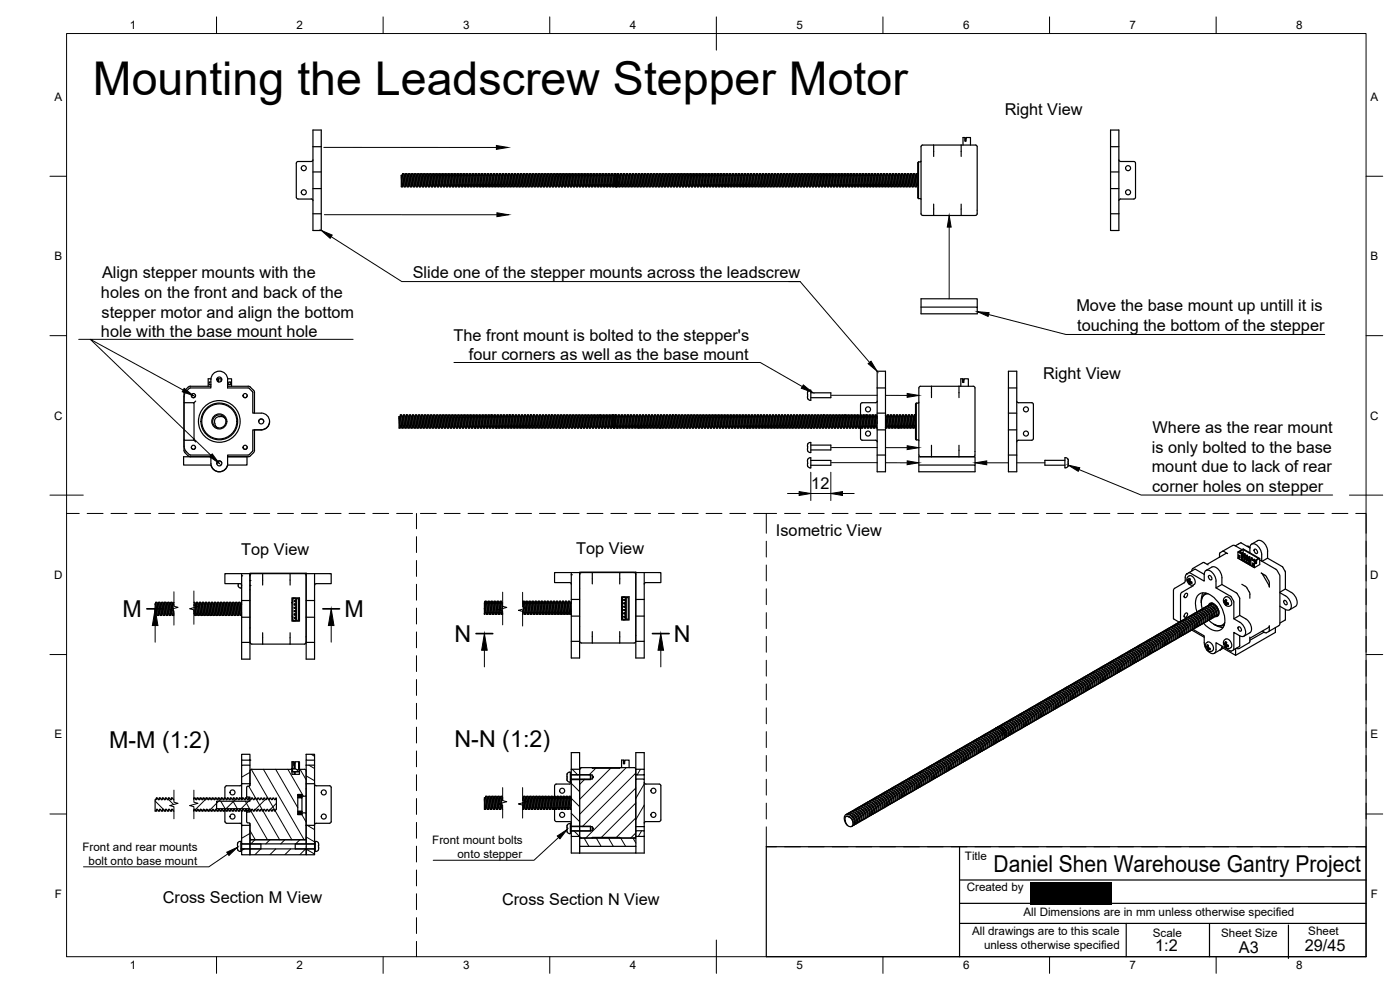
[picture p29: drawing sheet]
<svg xmlns="http://www.w3.org/2000/svg" width="420mm" height="297mm" viewBox="0 0 420 297" stroke-linecap="round" stroke-linejoin="round" font-family="sans-serif">
<defs><g id="words">
<text font-size="14" x="27.9" y="28.6">Mounting the Leadscrew Stepper Motor</text>
<g font-size="7">
<text x="36.8" y="185.2">M</text>
<text x="103.4" y="185.2">M</text>
<text x="136.4" y="192.6">N</text>
<text x="202.3" y="192.6">N</text>
<text x="32.7" y="224.4">M-M (1:2)</text>
<text x="136.4" y="224.1">N-N (1:2)</text>
<text x="298.2" y="261.7">Daniel Shen Warehouse Gantry Project</text>
</g>
<g font-size="4.9">
<text x="301.5" y="34.6">Right View</text>
<text x="30.6" y="83.6">Align stepper mounts with the</text>
<text x="123.9" y="83.5">Slide one of the stepper mounts across the leadscrew</text>
<text x="30.3" y="89.5">holes on the front and back of the</text>
<text x="30.5" y="95.3">stepper motor and align the bottom</text>
<text x="323" y="93.4">Move the base mount up untill it is</text>
<text x="30.3" y="101.1">hole with the base mount hole</text>
<text x="323.3" y="99.3">touching the bottom of the stepper</text>
<text x="136.1" y="102.2">The front mount is bolted to the stepper's</text>
<text x="140.7" y="108.1">four corners as well as the base mount</text>
<text x="313.1" y="113.8">Right View</text>
<text x="345.9" y="130">Where as the rear mount</text>
<text x="345.7" y="135.8">is only bolted to the base</text>
<text x="345.7" y="141.7">mount due to lack of rear</text>
<text x="243.5" y="146.7">12</text>
<text x="345.8" y="147.6">corner holes on stepper</text>
<text x="232.9" y="160.9">Isometric View</text>
<text x="72.4" y="166.5">Top View</text>
<text x="172.9" y="166.3">Top View</text>
<text x="48.9" y="271">Cross Section M View</text>
<text x="150.7" y="271.7">Cross Section N View</text>
<text x="346.7" y="285.3">1:2</text>
<text x="371.8" y="286">A3</text>
<text x="391.6" y="285.2">29/45</text>
</g>
<g font-size="3.5">
<text x="39" y="8.8">1</text>
<text x="89" y="8.8">2</text>
<text x="139" y="8.8">3</text>
<text x="189" y="8.8">4</text>
<text x="239" y="8.8">5</text>
<text x="289" y="8.8">6</text>
<text x="339" y="8.8">7</text>
<text x="389" y="8.8">8</text>
<text x="16.3" y="30.2">A</text>
<text x="411.3" y="30.2">A</text>
<text x="16.3" y="78">B</text>
<text x="411.3" y="78">B</text>
<text x="16.2" y="125.9">C</text>
<text x="411.2" y="125.9">C</text>
<text x="16.2" y="173.7">D</text>
<text x="411.2" y="173.7">D</text>
<text x="16.3" y="221.6">E</text>
<text x="411.3" y="221.6">E</text>
<text x="24.8" y="255.4">Front and rear mounts</text>
<text x="129.7" y="253.3">Front mount bolts</text>
<text x="137.3" y="257.4">onto stepper</text>
<text x="26.6" y="259.6">bolt onto base mount</text>
<text x="289.6" y="258">Title</text>
<text x="16.4" y="269.4">F</text>
<text x="290.1" y="267.3">Created by</text>
<text x="411.4" y="269.4">F</text>
<text x="307.2" y="274.9">All Dimensions are in mm unless otherwise specified</text>
<text x="291.7" y="280.6">All drawings are to this scale</text>
<text x="346" y="281.2">Scale</text>
<text x="366.5" y="281">Sheet Size</text>
<text x="392.6" y="280.7">Sheet</text>
<text x="295.3" y="284.8">unless otherwise specified</text>
<text x="39" y="290.8">1</text>
<text x="89" y="290.8">2</text>
<text x="139" y="290.8">3</text>
<text x="189" y="290.8">4</text>
<text x="239" y="290.8">5</text>
<text x="289" y="290.8">6</text>
<text x="339" y="290.8">7</text>
<text x="389" y="290.8">8</text>
</g>
</g></defs>
<g fill="none" stroke="#000" stroke-width=".36">
<path d="M93.9 39h2.5v30.2h-2.5zM333.3 39h2.5v30.2h-2.5zM88.9 49l.1 10.5 .4 .2h4l.5 .5M93.9 51.6h2.5M93.9 56.6h2.5M93.9 44h2.5M93.9 47.9l-.5 .6h-4l-.5 .5M120.4 52.6v.5M120.4 53.1l.3 3 .2-.6M120.4 52.6l.5 2.9M120.4 53.1v3h.3M120.4 52.6h.3"/>
<path d="M120.7 52.6l.2-.5 .3 3.8 .4 .2M120.7 52.6l.6 3.4M120.9 52.1l.4 .2 .3 3.8 .2-.6M120.9 55.5h.3M121.2 52.2l.5 3.2 .4 .1M121.3 52.6h.3M121.6 52.6l.2-.5 .4 3.8 .4 .2M121.6 52.6l.6 3.4M121.8 52.1h.3l.1 .2 .4 3.8 .1-.6M122.1 52.2l.6 3.3M122.3 52.6h.2M122.5 52.6l.2-.5 .3 3.7 .1 .3h.4"/>
<path d="M122.5 52.6l.6 3.4M122.7 52.1h.3l.1 .2 .3 3.8 .2-.6M122.7 55.5h.3M123 52.2l.5 3.2 .4 .1M123.2 52.6h.2M123.4 52.6l.2-.5 .4 3.8 .4 .2M123.4 52.6l.6 3.4M123.6 52.1l.4 .1 .4 3.9 .1-.6M124 52.2l.4 3.1 .4 .2M124.1 52.6h.3M124.3 52.6l.2-.5 .4 3.8 .4 .2M124.4 52.6l.5 3.4"/>
<path d="M124.5 52.1l.4 .1 .4 3.9 .1-.6M124.9 52.2l.5 3.3M125 52.6h.3M125.2 52.6l.2-.5 .4 3.9 .4 .1M125.3 52.6l.5 3.4M125.4 52.1h.4v.3l.4 3.7 .1-.6M125.4 55.5h.3M125.8 52.2l.5 3.3M125.9 52.6l.3 .1 .5 3.3M126.1 52.6l.2-.5 .4 3.9 .4 .1M126.3 52.1l.4 .2 .4 3.8 .2-.6M126.3 55.5h.3"/>
<path d="M126.7 52.2l.5 3.3M126.8 52.6l.3 .2 .5 3.2M127 52.6l.2-.5 .4 3.8 .4 .2M127.2 52.1l.4 .2 .4 3.8 .2-.6M127.2 55.5h.3M127.6 52.2l.5 3.3M127.7 52.6l.3 .1 .5 3.3M128 52.6l.1-.5 .4 3.8 .4 .2M128.1 52.1h.4v.2l.4 3.8 .2-.6M128.1 55.5h.3M128.5 52.2l.5 3.3M128.6 52.6h.3"/>
<path d="M128.9 52.6l.1-.5 .4 3.7 .1 .3h.3M128.9 52.6l.5 3.4M129 52.1h.4v.2l.4 3.8 .2-.6M129 55.5h.3M129.4 52.2l.5 3.3M129.5 52.6h.3M129.8 52.6l.1-.5 .4 3.8 .4 .2M129.8 52.6l.5 3.4M129.9 52.1l.4 .1 .4 3.9 .2-.6M129.9 55.5h.3M130.3 52.2l.6 3.3M130.4 52.6h.3"/>
<path d="M130.7 52.6l.2-.5 .3 3.7 .1 .3h.3M130.7 52.6l.6 3.4M130.8 52.1l.4 .1 .4 3.9 .2-.6M130.9 55.5h.2M131.2 52.2l.6 3.3M131.3 52.6h.3M131.6 52.6l.2-.5 .3 3.9 .4 .1M131.6 52.6l.6 3.4M131.7 52.1h.4l.1 .3 .3 3.7 .2-.6M131.8 55.5h.2M132.1 52.2l.5 3.2 .3 .1M132.2 52.6h.3"/>
<path d="M132.5 52.6l.2-.5 .4 3.9 .3 .1M132.5 52.6l.6 3.4M132.7 52.1l.4 .2 .3 3.8 .2-.6M133 52.2l.5 3.2 .4 .1M133.1 52.6h.3M133.4 52.6l.2-.5 .3 3.8 .4 .2M133.4 52.6l.6 3.4M133.6 52.1h.3l.1 .3 .3 3.7 .2-.6M133.9 52.2l.5 3.2 .4 .1M134 52.6h.3M134.3 52.6l.2-.5 .4 3.8 .4 .2M134.3 52.6l.6 3.4"/>
<path d="M134.5 52.1h.3l.1 .2 .4 3.8 .1-.6M134.8 52.2l.5 3.1 .1 .2h.3M135 52.6h.2M135.2 52.6l.2-.5 .4 3.8 .4 .2M135.2 52.6l.6 3.4M135.4 52.1h.3l.1 .2 .3 3.8 .2-.6M135.7 52.2l.6 3.3M135.9 52.6l.3 .2 .5 3.2M136.1 52.6l.2-.5 .4 3.8 .4 .2M136.3 52.1l.4 .1 .4 3.9 .1-.6M136.3 55.5h.3M136.7 52.2l.5 3.3"/>
<path d="M136.8 52.6l.3 .2 .5 3.2M137 52.6l.2-.5 .4 3.7v.3h.4M137.2 52.1l.4 .1 .4 3.9 .1-.6M137.2 55.5h.3M137.6 52.2l.5 3.3M137.7 52.6h.3M137.9 52.6l.2-.5 .4 3.9 .4 .1M138 52.6l.5 3.4M138.1 52.1l.4 .2 .4 3.8 .1-.6M138.1 55.5h.3M138.5 52.2l.5 3.3M138.6 52.6h.3"/>
<path d="M138.8 52.6l.2-.5 .4 3.9 .4 .1M138.9 52.6l.5 3.4M139 52.1l.4 .2 .4 3.8 .2-.6M139 55.5h.3M139.4 52.2l.5 3.3M139.5 52.6h.2l.2-.5 .4 3.8 .4 .2M139.8 52.6l.5 3.4M139.9 52.1h.4v.2l.4 3.8 .2-.6M139.9 55.5h.3M140.3 52.2l.5 3.3M140.4 52.6h.3M140.7 52.6l.1-.5 .4 3.8 .4 .2"/>
<path d="M140.7 52.6l.5 3.4M140.8 52.1h.4v.2l.4 3.8 .2-.6M140.8 55.5h.3M141.2 52.2l.5 3.3M141.3 52.6h.3M141.6 52.6l.1-.5 .4 3.8 .4 .2M141.6 52.6l.5 3.4M141.7 52.1h.4v.2l.4 3.8 .2-.6M141.7 55.5h.3M142.1 52.2l.5 3.3M142.2 52.6h.3M142.5 52.6l.1-.5 .4 3.8 .4 .2"/>
<path d="M142.5 52.6l.5 3.4M142.6 52.1l.4 .1 .4 3.9 .2-.6M142.6 55.5h.3M143 52.2l.5 3.1 .3 .2M143.1 52.6h.3M143.4 52.6l.2-.5 .3 3.7 .1 .3h.3M143.4 52.6l.6 3.4M143.5 52.1l.4 .1 .4 3.9 .2-.6M143.9 52.2l.5 3.2 .3 .1M144 52.6h.3M144.3 52.6l.2-.5 .3 3.9 .4 .1M144.3 52.6l.6 3.4"/>
<path d="M144.4 52.1l.4 .2 .4 3.8 .2-.6M144.8 52.2l.6 3.3M144.9 52.6l.4 .2 .5 3.2M145.2 52.6l.2-.5 .4 3.9 .3 .1M145.4 52.1l.4 .2 .3 3.8 .2-.6M145.4 55.5h.2M145.7 52.2l.5 3.2 .4 .1M145.8 52.6l.4 .2 .5 3.2M146.1 52.6l.2-.5 .3 3.8 .4 .2M146.3 52.1h.3l.1 .3 .3 3.7 .2-.6M146.6 52.2l.6 3.3M146.7 52.6l.4 .2 .5 3.2"/>
<path d="M147 52.6l.2-.5 .4 3.8 .4 .2M147.2 52.1h.3l.1 .2 .4 3.8 .1-.6M147.2 55.5h.3M147.5 52.2l.6 3.3M147.7 52.6l.3 .2 .5 3.2M147.9 52.6l.2-.5 .4 3.8 .4 .2M148.1 52.1h.3l.1 .2 .3 3.8 .2-.6M148.1 55.5h.3M148.4 52.2l.6 3.3M148.6 52.6h.2M148.8 52.6l.2-.5 .4 3.8 .4 .2M148.8 52.6l.6 3.4"/>
<path d="M149 52.1l.4 .1 .4 3.9 .1-.6M149 55.5h.3M149.4 52.2l.5 3.3M149.5 52.6h.3M149.7 52.6l.2-.5 .4 3.7v.3h.4M149.8 52.6l.5 3.4M149.9 52.1l.4 .1 .4 3.9 .1-.6M149.9 55.5h.3M150.3 52.2l.5 3.3M150.4 52.6h.3M150.6 52.6l.2-.5 .4 3.9 .4 .1M150.7 52.6l.5 3.4"/>
<path d="M150.8 52.1l.4 .2 .4 3.8 .1-.6M150.8 55.5h.3M151.2 52.2l.5 3.3M151.3 52.6h.3M151.5 52.6l.2-.5 .4 3.9 .4 .1M151.6 52.6l.5 3.4M151.7 52.1l.4 .2 .4 3.8 .2-.6M151.7 55.5h.3M152.1 52.2l.4 3.2 .4 .1M152.2 52.6h.3M152.4 52.6l.2-.5 .4 3.8 .4 .2M152.5 52.6l.5 3.4"/>
<path d="M152.6 52.1h.4v.2l.4 3.8 .2-.6M153 52.2l.5 3.2 .3 .1M153.1 52.6h.3M153.4 52.6l.1-.5 .4 3.7 .1 .3h.3M153.4 52.6l.5 3.4M153.5 52.1h.4v.2l.4 3.8 .2-.6M153.9 52.2l.5 3.2 .3 .1M154 52.6h.3M154.3 52.6l.1-.5 .4 3.8 .4 .2M154.3 52.6l.5 3.4M154.4 52.1h.4v.3l.4 3.7 .2-.6M154.8 52.2l.5 3.1 .3 .2"/>
<path d="M154.9 52.6h.3M155.2 52.6l.1-.5 .4 3.8 .4 .2M155.2 52.6l.5 3.4M155.3 52.1l.4 .1 .4 3.9 .2-.6M155.7 52.2l.6 3.3M155.8 52.6l.4 .1 .5 3.3M156.1 52.6l.2-.5 .3 3.7 .1 .3h.3M156.2 52.1h.4l.1 .3 .3 3.7 .2-.6M156.3 55.5h.2M156.6 52.2l.6 3.3M156.7 52.6l.4 .3 .5 3.1M157 52.6l.2-.5 .3 3.9 .4 .1"/>
<path d="M157.1 52.1l.4 .2 .4 3.8 .2-.6M157.2 55.5h.2M157.5 52.2l.6 3.3M157.6 52.6l.4 .1 .5 3.3M157.9 52.6l.2-.5 .3 3.8 .4 .2M158.1 52.1l.4 .2 .3 3.8 .2-.6M158.1 55.5h.2M158.4 52.2l.6 3.3M158.5 52.6l.4 .1 .5 3.3M158.8 52.6l.2-.5 .3 3.8 .4 .2M159 52.1h.3l.1 .3 .3 3.7 .2-.6M159 55.5h.3"/>
<path d="M159.3 52.2l.6 3.3M159.4 52.6h.3M159.7 52.6l.2-.5 .3 3.7 .1 .3h.4M159.7 52.6l.6 3.4M159.9 52.1h.3l.1 .2 .3 3.8 .2-.6M159.9 55.5h.3M160.2 52.2l.6 3.3M160.4 52.6h.2M160.6 52.6l.2-.5 .4 3.8 .4 .2M160.6 52.6l.6 3.4M160.8 52.1l.4 .1 .3 3.9 .2-.6M160.8 55.5h.3"/>
<path d="M161.1 52.2l.6 3.3M161.3 52.6h.2M161.5 52.6l.2-.5 .4 3.8 .4 .2M161.5 52.6l.6 3.4M161.7 52.1l.4 .1 .4 3.9 .1-.6M161.7 55.5h.3M162.1 52.2l.5 3.3M162.2 52.6h.3M162.4 52.6l.2-.5 .4 3.9 .4 .1M162.5 52.6l.5 3.4M162.6 52.1h.3l.1 .3 .4 3.7 .1-.6M162.6 55.5h.3"/>
<path d="M163 52.2l.4 3.2 .4 .1M163.1 52.6h.3M163.3 52.6l.2-.5 .4 3.9 .4 .1M163.4 52.6l.5 3.4M163.5 52.1l.4 .2 .4 3.8 .1-.6M163.9 52.2l.4 3.2 .4 .1M164 52.6l.3 .2 .5 3.2M164.2 52.6l.2-.5 .4 3.8 .4 .2M164.4 52.1l.4 .2 .4 3.8 .2-.6M164.8 52.2l.4 3.2 .4 .1M164.9 52.6h.3M165.1 52.6l.2-.5 .4 3.8 .4 .2"/>
<path d="M165.2 52.6l.5 3.4M165.3 52.1h.4v.2l.4 3.8 .2-.6M165.7 52.2l.5 3.3h.3M165.8 52.6h.3M166.1 52.6l.1-.5 .4 3.7 .1 .3h.3M166.1 52.6l.5 3.4M166.2 52.1h.4v.2l.4 3.8 .2-.6M166.6 52.2l.5 3.3M166.7 52.6l.3 .1 .5 3.3M167 52.6l.1-.5 .4 3.8 .4 .2M167.1 52.1l.4 .1 .4 3.9 .2-.6M167.1 55.5h.3"/>
<path d="M167.5 52.2l.5 3.3M167.6 52.6l.4 .2 .4 3.2M167.9 52.6l.1-.5 .4 3.8 .4 .2M168 52.1l.4 .1 .4 3.9 .2-.6M168 55.5h.3M168.4 52.2l.6 3.3M168.5 52.6h.3M168.8 52.6l.2-.5 .3 3.9 .4 .1M168.8 52.6l.6 3.4M168.9 52.1h.4l.1 .3 .3 3.7 .2-.6M169 55.5h.2M169.3 52.2l.6 3.3"/>
<path d="M169.4 52.6h.3M169.7 52.6l.2-.5 .3 3.9 .4 .1M169.7 52.6l.6 3.4M169.8 52.1l.4 .2 .4 3.8 .2-.6M169.9 55.5h.2M170.2 52.2l.6 3.3M170.3 52.6h.3M170.6 52.6l.2-.5 .3 3.8 .4 .2M170.6 52.6l.6 3.4M170.8 52.1l.4 .2 .3 3.8 .2-.6M170.8 55.5h.2M171.1 52.2l.5 3.2 .4 .1"/>
<path d="M171.2 52.6h.3M171.5 52.6l.2-.5 .3 3.8 .4 .2M171.5 52.6l.6 3.4M171.7 52.1h.3l.1 .2 .3 3.8 .2-.6M172 52.2l.6 3.3M172.1 52.6h.3M172.4 52.6l.2-.5 .3 3.7 .1 .3h.4M172.4 52.6l.6 3.4M172.6 52.1h.3l.1 .2 .3 3.8 .2-.6M172.6 55.5h.3M172.9 52.2l.5 3.2 .4 .1M173.1 52.6h.2"/>
<path d="M173.3 52.6l.2-.5 .4 3.8 .4 .2M173.3 52.6l.6 3.4M173.5 52.1l.4 .1 .3 3.9 .2-.6M173.8 52.2l.5 3.1 .4 .2M174 52.6h.2M174.2 52.6l.2-.5 .4 3.8 .4 .2M174.2 52.6l.6 3.4M174.4 52.1l.4 .1 .4 3.9 .1-.6M174.8 52.2l.4 3.2 .4 .1M174.9 52.6l.3 .2 .5 3.2M175.1 52.6l.2-.5 .4 3.9 .4 .1M175.3 52.1h.3l.1 .3 .4 3.7 .1-.6"/>
<path d="M175.7 52.2l.5 3.3M175.8 52.6l.3 .1 .5 3.3M176 52.6l.2-.5 .4 3.9 .4 .1M176.2 52.1l.4 .2 .4 3.8 .1-.6M176.2 55.5h.3M176.6 52.2l.5 3.3M176.7 52.6l.3 .2 .5 3.2M176.9 52.6l.2-.5 .4 3.8 .4 .2M177.1 52.1l.4 .2 .4 3.8 .2-.6M177.1 55.5h.3M177.5 52.2l.5 3.3M177.6 52.6l.3 .1 .5 3.3"/>
<path d="M177.8 52.6l.2-.5 .4 3.8 .4 .2M178 52.1h.4v.2l.4 3.8 .1-.6M178 55.5h.3M178.4 52.2l.5 3.3M178.5 52.6l.4 .2 .4 3.2M178.8 52.6l.1-.5 .4 3.7 .1 .3h.3M178.9 52.1h.4v.2l.4 3.8 .2-.6M178.9 55.5h.3M179.3 52.2l.5 3.3M179.4 52.6h.3M179.7 52.6l.1-.5 .4 3.8 .4 .2M179.7 52.6l.5 3.4"/>
<path d="M179.8 52.1l.4 .1 .4 3.9 .2-.6M179.8 55.5h.3M180.2 52.2l.5 3.3M180.3 52.6h.3M180.6 52.6l.1-.5 .4 3.7 .1 .3h.3M180.6 52.6l.5 3.4M180.7 52.1l.4 .1 .4 3.9 .2-.6M180.7 55.5h.3M181.1 52.2l.6 3.3M181.2 52.6h.3M181.5 52.6l.2-.5 .3 3.9 .4 .1M181.5 52.6l.6 3.4"/>
<path d="M181.6 52.1h.4l.1 .3 .3 3.7 .2-.6M181.7 55.5h.2M182 52.2l.5 3.2 .3 .1M182.1 52.6h.3M182.4 52.6l.2-.5 .3 3.9 .4 .1M182.4 52.6l.6 3.4M182.5 52.1l.4 .2 .4 3.8 .2-.6M182.9 52.2l.5 3.3h.3M183 52.6h.3M183.3 52.6l.2-.5 .3 3.8 .4 .2M183.3 52.6l.6 3.4M183.5 52.1h.3l.1 .3 .3 3.7 .1-.4"/>
<path d="M183.8 52.2l.5 3.3M183.9 52.6h.3M184.2 52.6l.6 3.4M184.3 55.4v.4l.1-.3M184.3 53.1l.1 2.4M184.4 52.1l.4 .1 .4 3.9 .1-.6M184.4 52.1l.4 4M184.4 55.5h.3M184.7 52.1l.4 4-.4-.2-.3-3.8-.2 .5M184.8 52.2l.5 3.3M184.9 52.6h.2M185.1 52.6l.3 2.9"/>
<path d="M185.3 52.1l.4 .1 .4 3.9 .1-.6M185.3 52.1l.4 3.7v.3h.4M185.3 55.5h.3M185.4 54.5l.3 1.5M185.4 53.3v1.5M185.4 52.1v1.2l-.1-1.2-.2 .5M185.7 52.2l.5 3.3M185.8 52.6h.3M186.1 52.6l.1-.5 .4 3.9 .4 .1M186.1 52.6l.5 3.4M186.2 52.1l.4 .2 .4 3.8 .2-.6M186.2 55.5h.3"/>
<path d="M186.6 52.2l.5 3.3M186.7 52.6h.3M186.9 52.6l.2-.5 .4 3.8 .4 .2M187 52.6l.5 3.4M187.1 52.1l.4 .2 .4 3.8 .2-.6M187.1 55.5h.3M187.5 52.2l.5 3.2 .3 .1M187.6 52.6h.3M187.9 52.6l.1-.5 .4 3.8 .4 .2M187.9 52.6l.5 3.4M188 52.1h.4v.3l.4 3.7 .2-.6M188.4 52.2l.5 3.3h.3"/>
<path d="M188.5 52.6h.3M188.8 52.6l.1-.5 .4 3.7 .1 .3h.3M188.8 52.6l.5 3.4M188.9 52.1h.4v.2l.4 3.8 .2-.6M189.3 52.2l.5 3.2 .3 .1M189.4 52.6h.3M189.7 52.6l.1-.5 .4 3.8 .4 .2M189.7 52.6l.5 3.4M189.8 52.1l.4 .1 .4 3.9 .2-.6M190.2 52.2l.5 3.1 .3 .2M190.3 52.6h.3M190.6 52.6l.2-.5 .3 3.8 .4 .2"/>
<path d="M190.6 52.6l.6 3.4M190.7 52.1l.4 .1 .4 3.9 .2-.6M191.1 52.2l.6 3.3M191.2 52.6l.4 .2 .5 3.2M191.5 52.6l.2-.5 .3 3.9 .4 .1M191.6 52.1h.4l.1 .3 .3 3.7 .2-.6M191.7 55.5h.2M192 52.2l.6 3.3M192.2 52.6l.3 .3 .5 3.1M192.4 52.6l.2-.5 .4 3.9 .3 .1M192.6 52.1l.4 .2 .3 3.8 .2-.6M192.6 55.5h.2"/>
<path d="M192.9 52.2l.6 3.3M193 52.6l.4 .2 .5 3.2M193.3 52.6l.2-.5 .3 3.8 .4 .2M193.5 52.1l.4 .2 .3 3.8 .2-.6M193.5 55.5h.3M193.8 52.2l.6 3.3M194 52.6l.3 .2 .5 3.2M194.2 52.6l.2-.5 .4 3.8 .4 .2M194.4 52.1h.3l.1 .2 .4 3.8 .1-.6M194.4 55.5h.3M194.7 52.2l.6 3.3M194.9 52.6h.2"/>
<path d="M195.1 52.6l.2-.5 .3 3.7 .1 .3h.4M195.1 52.6l.6 3.4M195.3 52.1h.3l.1 .2 .3 3.8 .2-.6M195.3 55.5h.3M195.6 52.2l.6 3.3M195.8 52.6h.2M196 52.6l.2-.5 .4 3.8 .4 .2M196 52.6l.6 3.4M196.2 52.1l.4 .1 .4 3.9 .1-.6M196.2 55.5h.3M196.6 52.2l.5 3.3M196.7 52.6h.3"/>
<path d="M196.9 52.6l.2-.5 .4 3.8 .4 .2M197 52.6l.5 3.4M197.1 52.1l.4 .1 .4 3.9 .1-.6M197.1 55.5h.3M197.5 52.2l.5 3.3M197.6 52.6h.3M197.8 52.6l.2-.5 .4 3.9 .4 .1M197.9 52.6l.5 3.4M198 52.1h.4v.3l.4 3.7 .1-.6M198 55.5h.3M198.4 52.2l.4 3.2 .4 .1M198.5 52.6h.3"/>
<path d="M198.8 52.6l.1-.5 .4 3.9 .4 .1M198.8 52.6l.5 3.4M198.9 52.1l.4 .2 .4 3.8 .2-.6M199.3 52.2l.5 3.3h.3M199.4 52.6h.3M199.6 52.6l.2-.5 .4 3.8 .4 .2M199.7 52.6l.5 3.4M199.8 52.1l.4 .2 .4 3.8 .2-.6M200.2 52.2l.5 3.2 .3 .1M200.3 52.6h.3M200.6 52.6l.1-.5 .4 3.9 .4 .1M200.6 52.6l.5 3.4"/>
<path d="M200.7 52.1h.4v.2l.4 3.8 .2-.6M201.1 52.2l.4 3.1 .1 .2h.3M201.2 52.6h.3M201.5 52.6l.1-.5 .4 3.7 .1 .3h.3M201.5 52.6l.5 3.4M201.6 52.1h.4v.2l.4 3.8 .2-.6M202 52.2l.5 3.3M202.1 52.6l.4 .1 .4 3.3M202.4 52.6l.1-.5 .4 3.8 .4 .2M202.5 52.1l.4 .1 .4 3.9 .2-.6M202.5 55.5h.3M202.9 52.2l.6 3.3"/>
<path d="M203 52.6l.4 .2 .5 3.2M203.3 52.6l.2-.5 .3 3.8 .4 .2M203.4 52.1l.4 .1 .4 3.9 .2-.6M203.5 55.5h.2M203.8 52.2l.6 3.3M203.9 52.6h.3M204.2 52.6l.2-.5 .3 3.9 .4 .1M204.2 52.6l.6 3.4M204.3 52.1h.4l.1 .3 .3 3.7 .2-.6M204.4 55.5h.2M204.7 52.2l.6 3.3M204.8 52.6l.4 .1 .5 3.3"/>
<path d="M205.1 52.6l.2-.5 .4 3.9 .3 .1M205.3 52.1l.4 .2 .3 3.8 .2-.6M205.3 55.5h.2M205.6 52.2l.6 3.3M205.7 52.6h.3M206 52.6l.2-.5 .3 3.8 .4 .2M206 52.6l.6 3.4M206.2 52.1l.4 .2 .3 3.8 .2-.6M206.2 55.5h.3M206.5 52.2l.5 3.2 .4 .1M206.7 52.6h.2M206.9 52.6l.2-.5 .4 3.8 .4 .2"/>
<path d="M206.9 52.6l.6 3.4M207.1 52.1h.3l.1 .2 .4 3.8 .1-.6M207.4 52.2l.6 3.3M207.6 52.6h.2M207.8 52.6l.2-.5 .3 3.7 .1 .3h.4M207.8 52.6l.6 3.4M208 52.1h.3l.1 .2 .3 3.8 .2-.6M208 55.5h.3M208.3 52.2l.6 3.3M208.5 52.6h.2M208.7 52.6l.2-.5 .4 3.8 .4 .2M208.7 52.6l.6 3.4"/>
<path d="M208.9 52.1l.4 .1 .4 3.9 .1-.6M208.9 55.5h.3M209.3 52.2l.4 3.1 .4 .2M209.4 52.6h.3M209.6 52.6l.2-.5 .4 3.7v.3h.4M209.7 52.6l.5 3.4M209.8 52.1l.4 .1 .4 3.9 .1-.6M210.2 52.2l.5 3.2 .3 .1M210.3 52.6h.3M210.5 52.6l.2-.5 .4 3.9 .4 .1M210.6 52.6l.5 3.4M210.7 52.1h.4v.3l.4 3.7 .1-.6"/>
<path d="M211.1 52.2l.5 3.3M211.2 52.6l.3 .1 .5 3.3M211.4 52.6l.2-.5 .4 3.9 .4 .1M211.6 52.1l.4 .2 .4 3.8 .2-.6M211.6 55.5h.3M212 52.2l.5 3.3h.3M212.1 52.6l.3 .2 .5 3.2M212.3 52.6l.2-.5 .4 3.8 .4 .2M212.5 52.1h.4v.3l.4 3.7 .2-.6M212.9 52.2l.5 3.3M213 52.6l.4 .2 .4 3.2M213.3 52.6l.1-.5 .4 3.8 .4 .2"/>
<path d="M213.4 52.1h.4v.2l.4 3.8 .2-.6M213.4 55.5h.3M213.8 52.2l.5 3.3M213.9 52.6l.4 .2 .4 3.2M214.2 52.6l.1-.5 .4 3.8 .4 .2M214.3 52.1h.4v.2l.4 3.8 .2-.6M214.3 55.5h.3M214.7 52.2l.5 3.3M214.8 52.6h.3M215.1 52.6l.1-.5 .4 3.8 .4 .2M215.1 52.6l.5 3.4M215.2 52.1l.4 .1 .4 3.9 .2-.6"/>
<path d="M215.2 55.5h.3M215.6 52.2l.6 3.3M215.7 52.6h.3M216 52.6l.2-.5 .3 3.7 .1 .3h.3M216 52.6l.6 3.4M216.1 52.1l.4 .1 .4 3.9 .2-.6M216.2 55.5h.2M216.5 52.2l.6 3.3M216.6 52.6h.3M216.9 52.6l.2-.5 .3 3.9 .4 .1M216.9 52.6l.6 3.4M217 52.1l.4 .2 .4 3.8 .2-.6"/>
<path d="M217.1 55.5h.2M217.4 52.2l.5 3.2 .3 .1M217.5 52.6h.3M217.8 52.6l.2-.5 .4 3.9 .3 .1M217.8 52.6l.6 3.4M218 52.1l.4 .2 .3 3.8 .2-.6M218.3 52.2l.5 3.2 .4 .1M218.4 52.6h.3M218.7 52.6l.2-.5 .4 3.9 .3 .1M218.7 52.6l.6 3.4M218.9 52.1h.3l.1 .3 .3 3.7 .2-.6M219.2 52.2l.5 3.2 .4 .1"/>
<path d="M219.4 52.6h.2M219.6 52.6l.2-.5 .4 3.8 .4 .2M219.6 52.6l.6 3.4M219.8 52.1h.3l.1 .2 .4 3.8 .1-.6M220.1 52.2l.5 3.1 .1 .2h.3M220.3 52.6h.2M220.5 52.6l.2-.5 .4 3.8 .4 .2M220.5 52.6l.6 3.4M220.7 52.1h.3l.1 .2 .3 3.8 .2-.6M221 52.2l.5 3.1 .4 .2M221.2 52.6h.2M221.4 52.6l.2-.5 .4 3.8 .4 .2"/>
<path d="M221.4 52.6l.6 3.4M221.6 52.1l.4 .1 .4 3.9 .1-.6M222 52.2l.5 3.3M222.1 52.6l.3 .2 .5 3.2M222.3 52.6l.2-.5 .4 3.7v.3h.4M222.5 52.1l.4 .1 .4 3.9 .1-.6M222.5 55.5h.3M222.9 52.2l.5 3.3M223 52.6l.4 .3 .4 3.1M223.2 52.6l.2-.5 .4 3.9 .4 .1M223.4 52.1l.4 .2 .4 3.8 .1-.6M223.4 55.5h.3"/>
<path d="M223.8 52.2l.5 3.3M223.9 52.6l.3 .2 .5 3.2M224.1 52.6l.2-.5 .4 3.9 .4 .1M224.3 52.1l.4 .2 .4 3.8 .2-.6M224.3 55.5h.3M224.7 52.2l.5 3.3M224.8 52.6l.3 .2 .5 3.2M225 52.6l.2-.5 .4 3.8 .4 .2M225.2 52.1h.4v.3l.4 3.7 .2-.6M225.2 55.5h.3M225.6 52.2l.5 3.3M225.7 52.6h.3"/>
<path d="M226 52.6l.1-.5 .4 3.8 .4 .2M226 52.6l.5 3.4M226.1 52.1h.4v.2l.4 3.8 .2-.6M226.1 55.5h.3M226.5 52.2l.5 3.3M226.6 52.6h.3M226.9 52.6l.1-.5 .4 3.8 .4 .2M226.9 52.6l.5 3.4M227 52.1h.4v.2l.4 3.8 .2-.6M227 55.5h.3M227.4 52.2l.5 3.3M227.5 52.6h.3"/>
<path d="M227.8 52.6l.1-.5 .4 3.8 .4 .2M227.8 52.6l.5 3.4M227.9 52.1l.4 .1 .4 3.9 .2-.6M227.9 55.5h.3M228.3 52.2l.5 3.1 .3 .2M228.4 52.6h.3M228.7 52.6l.2-.5 .3 3.7 .1 .3h.3M228.7 52.6l.6 3.4M228.8 52.1l.4 .1 .4 3.9 .2-.6M229.2 52.2l.5 3.2 .3 .1M229.3 52.6h.3M229.6 52.6l.2-.5 .3 3.9 .4 .1"/>
<path d="M229.6 52.6l.6 3.4M229.7 52.1l.4 .2 .4 3.8 .2-.6M230.1 52.2l.5 3.1 .1 .2h.2M230.2 52.6l.4 .2 .5 3.2M230.5 52.6l.2-.5 .4 3.9 .3 .1M230.7 52.1l.4 .2 .3 3.8 .2-.6M231 52.2l.5 3.2 .4 .1M231.1 52.6l.4 .2 .5 3.2M231.4 52.6l.2-.5 .3 3.8 .4 .2M231.6 52.1h.3l.1 .3 .3 3.7 .2-.6M231.9 52.2l.5 3.2 .4 .1M232.1 52.6l.3 .2 .5 3.2"/>
<path d="M232.3 52.6l.2-.5 .3 3.7 .1 .3h.4M232.5 52.1h.3l.1 .2 .4 3.8 .1-.6M232.8 52.2l.6 3.3M233 52.6l.3 .2 .5 3.2M233.2 52.6l.2-.5 .4 3.8 .4 .2M233.4 52.1h.3l.1 .2 .3 3.8 .2-.6M233.4 55.5h.3M233.7 52.2l.6 3.3M233.9 52.6l.3 .2 .5 3.2M234.1 52.6l.2-.5 .4 3.8 .4 .2M234.3 52.1l.4 .1 .4 3.9 .1-.6M234.3 55.5h.3"/>
<path d="M234.7 52.2l.5 3.3M234.8 52.6h.3M235 52.6l.2-.5 .4 3.7v.3h.4M235.1 52.6l.5 3.4M235.2 52.1h.3l.1 .3 .4 3.7 .1-.6M235.2 55.5h.3M235.6 52.2l.5 3.3M235.7 52.6h.3M235.9 52.6l.2-.5 .4 3.9 .4 .1M236 52.6l.5 3.4M236.1 52.1l.4 .2 .4 3.8 .1-.6M236.1 55.5h.3"/>
<path d="M236.5 52.2l.5 3.3M236.6 52.6h.3M236.8 52.6l.2-.5 .4 3.8 .4 .2M236.9 52.6l.5 3.4M237 52.1l.4 .2 .4 3.8 .2-.6M237 55.5h.3M237.4 52.2l.4 3.2 .4 .1M237.5 52.6h.3M237.7 52.6l.2-.5 .4 3.8 .4 .2M237.8 52.6l.5 3.4M237.9 52.1h.4v.3l.4 3.7 .2-.6M238.3 52.2l.5 3.2 .3 .1"/>
<path d="M238.4 52.6h.3M238.7 52.6l.1-.5 .4 3.7 .1 .3h.3M238.7 52.6l.5 3.4M238.8 52.1h.4v.2l.4 3.8 .2-.6M239.2 52.2l.5 3.2 .3 .1M239.3 52.6h.3M239.6 52.6l.1-.5 .4 3.8 .4 .2M239.6 52.6l.5 3.4M239.7 52.1l.4 .1 .4 3.9 .2-.6M240.1 52.2l.5 3.1 .3 .2M240.2 52.6h.3M240.5 52.6l.1-.5 .4 3.8 .4 .2"/>
<path d="M240.5 52.6l.5 3.4M240.6 52.1l.4 .1 .4 3.9 .2-.6M241 52.2l.6 3.3M241.1 52.6l.4 .2 .5 3.2M241.4 52.6l.2-.5 .3 3.7 .1 .3h.3M241.5 52.1h.4l.1 .3 .3 3.7 .2-.6M241.6 55.5h.2M241.9 52.2l.6 3.3M242 52.6l.4 .3 .5 3.1M242.3 52.6l.2-.5 .3 3.9 .4 .1M242.4 52.1l.4 .2 .4 3.8 .2-.6M242.5 55.5h.2"/>
<path d="M242.8 52.2l.6 3.3M242.9 52.6l.4 .2 .5 3.2M243.2 52.6l.2-.5 .3 3.8 .4 .2M243.4 52.1l.4 .2 .3 3.8 .2-.6M243.4 55.5h.2M243.7 52.2l.6 3.3M243.8 52.6l.4 .2 .5 3.2M244.1 52.6l.2-.5 .3 3.8 .4 .2M244.3 52.1h.3l.1 .3 .3 3.7 .2-.6M244.3 55.5h.3M244.6 52.2l.6 3.3M244.8 52.6l.3 .2 .5 3.2"/>
<path d="M245 52.6l.2-.5 .3 3.7 .1 .3h.4M245.2 52.1h.3l.1 .2 .3 3.8 .2-.6M245.2 55.5h.3M245.5 52.2l.6 3.3M245.7 52.6h.2M245.9 52.6l.2-.5 .4 3.8 .4 .2M245.9 52.6l.6 3.4M246.1 52.1l.4 .1 .3 3.9 .2-.6M246.1 55.5h.3M246.4 52.2l.6 3.3M246.6 52.6h.2M246.8 52.6l.2-.5 .4 3.8 .4 .2"/>
<path d="M246.8 52.6l.6 3.4M247 52.1l.4 .1 .4 3.9 .1-.6M247 55.5h.3M247.4 52.2l.5 3.3M247.5 52.6h.3M247.7 52.6l.2-.5 .4 3.9 .4 .1M247.8 52.6l.5 3.4M247.9 52.1h.3l.1 .3 .4 3.7 .1-.6M247.9 55.5h.3M248.3 52.2l.4 3.2 .4 .1M248.4 52.6h.3M248.6 52.6l.2-.5 .4 3.9 .4 .1"/>
<path d="M248.7 52.6l.5 3.4M248.8 52.1l.4 .2 .4 3.8 .1-.6M249.2 52.2l.4 3.2 .4 .1M249.3 52.6h.3M249.5 52.6l.2-.5 .4 3.8 .4 .2M249.6 52.6l.5 3.4M249.7 52.1l.4 .2 .4 3.8 .2-.6M250.1 52.2l.4 3.2 .4 .1M250.2 52.6h.3M250.4 52.6l.2-.5 .4 3.8 .4 .2M250.5 52.6l.5 3.4M250.6 52.1h.4v.2l.4 3.8 .1-.6"/>
<path d="M251 52.2l.5 3.3h.3M251.1 52.6h.3M251.4 52.6l.1-.5 .4 3.7 .1 .3h.3M251.4 52.6l.5 3.4M251.5 52.1h.4v.2l.4 3.8 .2-.6M251.9 52.2l.5 3.3M252 52.6l.3 .1 .5 3.3M252.3 52.6l.1-.5 .4 3.8 .4 .2M252.4 52.1l.4 .1 .4 3.9 .2-.6M252.4 55.5h.3M252.8 52.2l.5 3.3M252.9 52.6l.4 .2 .4 3.2"/>
<path d="M253.2 52.6l.1-.5 .4 3.8 .4 .2M253.3 52.1l.4 .1 .4 3.9 .2-.6M253.3 55.5h.3M253.7 52.2l.6 3.3M253.8 52.6h.3M254.1 52.6l.2-.5 .3 3.9 .4 .1M254.1 52.6l.6 3.4M254.2 52.1h.4l.1 .3 .3 3.7 .2-.6M254.3 55.5h.2M254.6 52.2l.6 3.3M254.7 52.6l.4 .1 .5 3.3M255 52.6l.2-.5 .3 3.9 .4 .1"/>
<path d="M255.1 52.1l.4 .2 .4 3.8 .2-.6M255.2 55.5h.2M255.5 52.2l.6 3.3M255.6 52.6l.4 .2 .5 3.2M255.9 52.6l.2-.5 .3 3.8 .4 .2M256.1 52.1l.4 .2 .3 3.8 .2-.6M256.1 55.5h.2M256.4 52.2l.6 3.3M256.5 52.6h.3M256.8 52.6l.2-.5 .3 3.8 .4 .2M256.8 52.6l.6 3.4M257 52.1h.3l.1 .2 .3 3.8 .2-.6"/>
<path d="M257 55.5h.3M257.3 52.2l.6 3.3M257.5 52.6h.2M257.7 52.6l.2-.5 .3 3.7 .1 .3h.4M257.7 52.6l.6 3.4M257.9 52.1h.3l.1 .2 .3 3.8 .2-.6M257.9 55.5h.2M258.2 52.2l.6 3.3M258.4 52.6h.2M258.6 52.6l.2-.5 .4 3.8 .4 .2M258.6 52.6l.6 3.4M258.8 52.1l.4 .1 .3 3.9 .2-.6"/>
<path d="M258.8 55.5h.3M259.1 52.2l.5 3.1 .4 .2M259.3 52.6h.2M259.5 52.6l.2-.5 .4 3.8 .4 .2M259.5 52.6l.6 3.4M259.7 52.1l.4 .1 .4 3.9 .1-.6M260.1 52.2l.4 3.2 .4 .1M260.2 52.6h.3M260.4 52.6l.2-.5 .4 3.9 .4 .1M260.5 52.6l.5 3.4M260.6 52.1h.3l.1 .3 .4 3.7 .1-.6M261 52.2l.5 3.3"/>
<path d="M261.1 52.6l.3 .1 .5 3.3M261.3 52.6l.2-.5 .4 3.9 .4 .1M261.5 52.1l.4 .2 .4 3.8 .1-.6M261.5 55.5h.3M261.9 52.2l.5 3.3h.3M262 52.6l.3 .2 .5 3.2M262.2 52.6l.2-.5 .4 3.8 .4 .2M262.4 52.1l.4 .2 .4 3.8 .2-.6M262.8 52.2l.5 3.3M262.9 52.6l.3 .1 .5 3.3M263.1 52.6l.2-.5 .4 3.8 .4 .2M263.3 52.1h.4v.2l.4 3.8 .1-.6"/>
<path d="M263.3 55.5h.3M263.7 52.2l.5 3.3M263.8 52.6l.4 .2 .4 3.2M264.1 52.6l.1-.5 .4 3.7 .1 .3h.3M264.2 52.1h.4v.2l.4 3.8 .2-.6M264.2 55.5h.3M264.6 52.2l.5 3.3M264.7 52.6h.3M265 52.6l.1-.5 .4 3.8 .4 .2M265 52.6l.5 3.4M265.1 52.1l.4 .1 .4 3.9 .2-.6M265.1 55.5h.3"/>
<path d="M265.5 52.2l.5 3.3M265.6 52.6h.3M265.9 52.6l.1-.5 .4 3.7 .1 .3h.3M265.9 52.6l.5 3.4M266 52.1l.4 .1 .4 3.9 .2-.6M266 55.5h.3M266.4 52.2l.6 3.3M266.5 52.6h.3M266.8 52.6l.2-.5 .3 3.9 .4 .1M266.8 52.6l.6 3.4M266.9 52.1h.4l.1 .3 .3 3.7 .2-.6M267 55.5h.2"/>
<path d="M267.3 52.2l.6 3.3M267.4 52.6h.3M267.7 52.6l.2-.5 .3 3.9 .4 .1M267.7 52.6l.6 3.4M267.8 52.1l.4 .2 .4 3.8 .2-.6M267.9 55.5h.2M268.2 52.2l.5 3.2 .3 .1M268.3 52.6h.3M268.6 52.6l.2-.5 .3 3.8 .4 .2M268.6 52.6l.6 3.4M268.8 52.1h.3l.1 .3 .3 3.7 .2-.6M269.1 52.2l.5 3.2 .4 .1"/>
<path d="M269.2 52.6h.3M269.5 52.6l.2-.5 .3 3.8 .4 .2M269.5 52.6l.6 3.4M269.7 52.1h.3l.1 .2 .3 3.8 .2-.6M270 52.2l.5 3.1 .1 .2h.2M270.2 52.6h.2M270.4 52.6l.2-.5 .4 3.8 .4 .2M270.4 52.6l.6 3.4M270.6 52.1h.3l.1 .2 .3 3.8 .2-.6M270.9 52.2l.5 3.1 .4 .2M271.1 52.6h.2M271.3 52.6l.2-.5 .4 3.8 .4 .2"/>
<path d="M271.3 52.6l.6 3.4M271.5 52.1l.4 .1 .3 3.9 .2-.6M271.8 52.2l.6 3.3M272 52.6l.3 .2 .5 3.2M272.2 52.6l.2-.5 .4 3.7v.3h.4M272.4 52.1l.4 .1 .4 3.9 .1-.6M272.4 55.5h.3M272.8 52.2l.5 3.3M272.9 52.6l.3 .3 .5 3.1M273.1 52.6l.2-.5 .4 3.9 .4 .1M273.3 52.1l.4 .2 .4 3.8 .1-.6M273.3 55.5h.3"/>
<path d="M273.7 52.2l.5 3.3M273.8 52.6l.3 .1 .5 3.3M274 52.6l.2-.5 .4 3.9 .4 .1M274.2 52.1l.4 .2 .4 3.8 .1-.6M274.2 55.5h.3M274.6 52.2l.5 3.3M274.7 52.6l.3 .2 .4 2.8M274.9 52.6l.2-.5 .3 3.1M275.1 55.5h.3M275.1 52.1h.3M275.7 48.6l-.3 .2v10.5l.3 .3M275.7 48.6v11"/>
<path d="M275.7 59.6h.5l.2 .2M275.7 48.6h.5M276.4 44v20.1l.5 .5M276.4 48.3l-.2 .3M280.2 43.5v3.4M288.5 43.5v3.4M289 43.5v-2.2h.6v1.1h.3v-1.1h1.4v2.2M289.9 41.7h-.2v.7M289.9 41.5l-.2 .2M293.3 44v20.1l-.5 .5M293.3 44l-.5-.5h-15.9l-.5 .5M333.3 51.6h2.5"/>
<path d="M333.3 56.6h2.5M333.3 44h2.5M335.8 47.9l.5 .6h4l.5 .5M340.8 49l-.1 10.5-.4 .2h-4l-.5 .5M93.9 64.1h2.5M276.9 64.7h15.9M280.2 61.2v3.5M288.5 61.2v3.5M333.3 64.1h2.5M276.4 92.1h16.9v2.1h-16.9v-4.6h16.9v2.5M55.5 117.1l-.3 .7v17.3l.3 .7 1.2 1.1 .5 .1M55.9 117.4h.1"/>
<path d="M55.9 117.4l-.4 .6-.3 1v13.1h3v-11.3h-3M56.4 116.2l-.9 .9M57.1 115.9h6.2M57.2 115.9l-.8 .3M58.6 118.5a.62 .62 0 0 1-.4 .8 .62 .62 0 0 1-.7-.4M63.3 114.6h-.6v.8h.6M63.3 113.7h-.8v2.2M65.1 113.7h1.4M65.4 114v-.2l.2 .2M65.6 114h-.2v.5M65.6 114v.6M66.5 114h-.1v.4"/>
<path d="M66.5 113.8l-.1 .2M68.3 113.7h1.2v2.2M68.3 115.9h6.2M68.3 113.9v2.5h6.2M68.3 113.9a2.51 2.51 0 0 0-2.5-2.5 2.51 2.51 0 0 0-2.5 2.5v2.5h-6.3l-1.1 1M68.6 114.6h.6v.8h-.6zM74.2 118.5a.62 .62 0 0 1-.4 .8 .62 .62 0 0 1-.8-.4M74.5 115.9l.7 .3M74.5 116.4l1.3 1.2 .1 6.4a4.9 4.9 0 0 1 4.1 .5 2.51 2.51 0 0 1 .8 2.8 2.51 2.51 0 0 1-2.4 1.7M75.2 116.2l.9 .9M76.1 117.1l.3 .7v6.2M242.4 119.6h.1"/>
<path d="M242.4 117.6h.1M242.4 117.6v2M242.4 117.6l.4-.5h.5v3l-.5-.1-.4-.4M243.3 117.9h6v1.4h-6M263.2 111.4h2.5v30.1h-2.5zM263.2 116.4h2.5M275.8 116.4v20.1M275.8 116.4l.5-.5h15.8l.4 .2 .1 20.4-.5 .5M279.5 115.9v3.4M287.8 115.9v3.4M288.4 115.9v-2.2h.5v1.1h.4v-1.1h1.3v2.2M289.3 114h-.2v.8"/>
<path d="M289.3 113.8l-.2 .2M302.6 111.4h2.5v30.1h-2.5zM302.6 116.4h2.5M55.2 132.1l.1 2.2 .6 1.2M55.9 135.5l1.3 1h6.1a5 5 0 0 0 .6 4.1 2.51 2.51 0 0 0 2.7 .8 2.51 2.51 0 0 0 1.7-2.4M55.9 135.5h.1M58.2 132.1l.5 .5M58.6 134a.62 .62 0 0 1-.4 .8 .62 .62 0 0 1-.7-.4M58.7 120.3l-.5 .5M63.3 137h-8.2v2.5h8.2a2.57 2.57 0 0 0 2.5 2 2.57 2.57 0 0 0 2.5-2M64.3 125.1l.7-.4 .7-.2 1.1 .3 .7 .6-.5-.3a1.98 1.98 0 0 0-2.6 1.2l.2 1.3 .8 .8-.8-.4-.6-.8-.2-1zM66.5 138.9a.75 .75 0 0 0-.9-.6 .75 .75 0 0 0-.5 .9"/>
<path d="M67.5 125.4a1.98 1.98 0 0 1-.1 2.2 1.98 1.98 0 0 1-1.9 .8M68.3 137h6.2M74.1 137v2.5h-5.8M74.2 134a.62 .62 0 0 1-.4 .8 .62 .62 0 0 1-.8-.4M74.5 136.5h-6.2v2.6M75.7 135.5l-1.2 1M78.4 129h-2v6.4l-1.2 1.3-.7 .3M78.4 129h-2.5l-.2 6.5M79.1 126.5a.75 .75 0 0 0-.7-.8 .75 .75 0 0 0-.8 .8M80.9 126.5a2.51 2.51 0 0 1-2.5 2.5M119.8 125v.4M119.8 125.4l.3 3 .1-.5"/>
<path d="M119.8 125.4v3h.3M119.8 125v.1M119.8 125h.3M119.8 125.1l.4 2.8M120 125l.2-.5 .4 3.8 .4 .1M120.1 125l.5 3.4M120.2 124.5h.3l.1 .3 .4 3.6 .1-.5M120.2 127.9h.3M120.6 124.6l.1 .5M120.7 125h.3M120.7 125.1l.3 2.6 .4 .2M120.9 125l.2-.5 .4 3.8 .4 .1"/>
<path d="M121 125l.5 3.4M121.1 124.5l.4 .2 .4 3.7 .1-.5M121.5 124.6l.1 .5M121.6 125h.3M121.6 125.1l.4 2.8h.3M121.8 125l.2-.5 .4 3.8 .4 .1M121.9 125l.5 3.4M122 124.5l.4 .2 .4 3.7 .2-.5M122.4 124.6l.1 .5M122.5 125h.3M122.5 125.1l.4 2.7 .3 .1M122.7 125l.2-.5 .4 3.8 .4 .1"/>
<path d="M122.8 125l.5 3.4M122.9 124.5l.4 .1 .4 3.8 .1-.5M123.3 124.6l.1 .5M123.4 125h.3M123.4 125.1l.4 2.8h.3M123.7 125l.1-.5 .4 3.7v.2h.4M123.7 125l.5 3.4M123.8 124.5l.4 .1 .4 3.8 .2-.5M124.2 124.6l.1 .5M124.3 125l.4 .1 .4 3.3M124.3 125.1l.4 2.8M124.6 125l.1-.5 .4 3.8 .4 .1"/>
<path d="M124.7 124.5l.4 .1 .4 3.8 .2-.5M124.7 127.9h.3M125.1 124.6l.1 .5M125.2 125l.4 .2 .4 3.2M125.2 125.1l.4 2.8M125.5 125l.1-.5 .4 3.8 .4 .1M125.6 124.5h.4l.4 3.9 .2-.5M125.6 127.9h.3M126 124.6l.6 3.3M126.1 125h.3M126.4 125l.2-.5 .3 3.8 .4 .1M126.4 125l.6 3.4"/>
<path d="M126.5 124.5h.4l.1 .3 .3 3.6 .2-.5M126.6 127.9h.2M126.9 124.6l.6 3.3M127 125h.3M127.3 125l.2-.5 .3 3.8 .4 .1M127.3 125l.6 3.4M127.4 124.5l.4 .2 .4 3.7 .2-.5M127.5 127.9h.2M127.8 124.6l.2 .5M127.9 125l.4 .1 .5 3.3M128 125.1l.4 2.8M128.2 125l.2-.5 .3 3.8 .4 .1"/>
<path d="M128.4 124.5l.4 .2 .3 3.7 .2-.5M128.4 127.9h.3M128.7 124.6l.2 .5M128.8 125h.3M128.9 125.1l.4 2.8M129.1 125l.2-.5 .3 3.8 .4 .1M129.1 125l.6 3.4M129.3 124.5l.3 .1 .4 3.8 .2-.5M129.3 127.9h.3M129.6 124.6l.2 .5M129.8 125h.2M129.8 125.1l.3 2.8h.4"/>
<path d="M130 125l.2-.5 .3 3.7 .1 .2h.4M130 125l.6 3.4M130.2 124.5l.4 .1 .3 3.8 .2-.5M130.5 124.6l.2 .5M130.7 125h.2M130.7 125.1l.4 2.8M130.9 125l.2-.5 .4 3.8 .4 .1M130.9 125l.6 3.4M131.1 124.5l.4 .1 .3 3.8 .2-.5M131.1 127.9h.3M131.4 124.6l.2 .5M131.6 125h.2"/>
<path d="M131.6 125.1l.3 2.6 .4 .2M131.8 125l.2-.5 .4 3.8 .4 .1M131.8 125l.6 3.4M132 124.5h.4l.4 3.9 .1-.5M132.4 124.6l.1 .5M132.5 125h.3M132.5 125.1l.3 2.7 .4 .1M132.7 125l.2-.5 .4 3.8 .4 .1M132.8 125l.5 3.4M132.9 124.5h.3l.1 .3 .4 3.6 .1-.5M133.3 124.6l.1 .5M133.4 125l.3 .1 .5 3.3"/>
<path d="M133.4 125.1l.4 2.8M133.6 125l.2-.5 .4 3.8 .4 .1M133.8 124.5l.4 .2 .4 3.7 .1-.5M133.8 127.9h.3M134.2 124.6l.1 .5M134.3 125l.3 .1 .5 3.3M134.3 125.1l.4 2.8M134.5 125l.2-.5 .4 3.8 .4 .1M134.7 124.5l.4 .2 .4 3.7 .2-.5M134.7 127.9h.3M135.1 124.6l.1 .5M135.2 125l.3 .1 .5 3.3"/>
<path d="M135.2 125.1l.4 2.8M135.4 125l.2-.5 .4 3.8 .4 .1M135.6 124.5l.4 .1 .4 3.8 .2-.5M135.6 127.9h.3M136 124.6l.1 .5M136.1 125l.4 .2 .4 3.2M136.1 125.1l.4 2.8M136.4 125l.1-.5 .4 3.7v.2h.4M136.5 124.5l.4 .1 .4 3.8 .2-.5M136.5 127.9h.3M136.9 124.6l.1 .5M137 125h.3"/>
<path d="M137 125.1l.4 2.8M137.3 125l.2-.5 .3 3.8 .4 .1M137.3 125l.5 3.4M137.4 124.5h.4v.2l.4 3.7 .2-.5M137.4 127.9h.3M137.8 124.6l.1 .5M137.9 125h.3M137.9 125.1l.4 2.8M138.2 125l.1-.5 .4 3.8 .4 .1M138.2 125l.5 3.4M138.3 124.5l.4 .1 .4 3.8 .2-.5M138.3 127.9h.3"/>
<path d="M138.7 124.6l.2 .5M138.8 125h.3M138.9 125.1l.4 2.8M139.1 125l.2-.5 .3 3.7 .1 .2h.3M139.1 125l.6 3.4M139.2 124.5h.4l.1 .3 .3 3.6 .2-.5M139.3 127.9h.2M139.6 124.6l.2 .5M139.7 125h.3M139.8 125.1l.4 2.8M140 125l.2-.5 .3 3.8 .4 .1M140 125l.6 3.4"/>
<path d="M140.1 124.5l.4 .2 .4 3.7 .2-.5M140.2 127.9h.2M140.5 124.6l.2 .5M140.6 125h.3M140.7 125.1l.3 2.8h.4M140.9 125l.2-.5 .4 3.8 .3 .1M140.9 125l.6 3.4M141.1 124.5l.4 .2 .3 3.7 .2-.5M141.4 124.6l.5 3.2 .4 .1M141.5 125h.3M141.8 125l.2-.5 .3 3.8 .4 .1M141.8 125l.6 3.4"/>
<path d="M142 124.5l.3 .1 .4 3.8 .2-.5M142.3 124.6l.5 3.2 .4 .1M142.5 125h.2M142.7 125l.2-.5 .3 3.7 .1 .2h.4M142.7 125l.6 3.4M142.9 124.5l.4 .1 .3 3.8 .2-.5M143.2 124.6l.2 .5M143.4 125h.2M143.4 125.1l.3 2.7 .4 .1M143.6 125l.2-.5 .4 3.8 .4 .1M143.6 125l.6 3.4M143.8 124.5h.3l.1 .2 .3 3.7 .2-.5"/>
<path d="M144.1 124.6l.2 .5M144.3 125l.3 .2 .5 3.2M144.3 125.1l.4 2.8M144.5 125l.2-.5 .4 3.8 .4 .1M144.7 124.5l.4 .1 .4 3.8 .1-.5M144.7 127.9h.3M145.1 124.6l.1 .5M145.2 125l.3 .1 .5 3.3M145.2 125.1l.4 2.8M145.4 125l.2-.5 .4 3.7v.2h.4M145.6 124.5l.4 .1 .4 3.8 .1-.5M145.6 127.9h.3"/>
<path d="M146 124.6l.1 .5M146.1 125h.3M146.1 125.1l.4 2.8M146.3 125l.2-.5 .4 3.8 .4 .1M146.4 125l.5 3.4M146.5 124.5l.4 .2 .4 3.7 .1-.5M146.5 127.9h.3M146.9 124.6l.1 .5M147 125l.3 .1 .5 3.3M147 125.1l.4 2.8M147.2 125l.2-.5 .4 3.8 .4 .1M147.4 124.5l.4 .2 .4 3.7 .2-.5"/>
<path d="M147.4 127.9h.3M147.8 124.6l.1 .5M147.9 125h.3M147.9 125.1l.4 2.8M148.1 125l.2-.5 .4 3.8 .4 .1M148.2 125l.5 3.4M148.3 124.5l.4 .1 .4 3.8 .2-.5M148.3 127.9h.3M148.7 124.6l.1 .5M148.8 125h.3M148.8 125.1l.4 2.8M149.1 125l.1-.5 .4 3.8 .4 .1"/>
<path d="M149.1 125l.5 3.4M149.2 124.5l.4 .1 .4 3.8 .2-.5M149.2 127.9h.3M149.6 124.6l.1 .5M149.7 125h.3M149.7 125.1l.4 2.8M150 125l.2-.5 .3 3.8 .4 .1M150 125l.5 3.4M150.1 124.5h.4v.2l.4 3.7 .2-.5M150.1 127.9h.3M150.5 124.6l.1 .5M150.6 125h.3"/>
<path d="M150.6 125.1l.4 2.8M150.9 125l.1-.5 .4 3.8 .4 .1M150.9 125l.5 3.4M151 124.5l.4 .1 .4 3.8 .2-.5M151 127.9h.3M151.4 124.6l.2 .5M151.5 125h.3M151.6 125.1l.3 2.6 .3 .2M151.8 125l.1-.5 .4 3.7 .1 .2h.3M151.8 125l.6 3.4M151.9 124.5l.4 .1 .4 3.8 .2-.5M152.3 124.6l.5 3.1 .3 .2"/>
<path d="M152.4 125h.3M152.7 125l.1-.5 .4 3.8 .4 .1M152.7 125l.6 3.4M152.8 124.5l.4 .2 .4 3.7 .2-.5M153.2 124.6l.6 3.3M153.3 125l.4 .1 .5 3.3M153.6 125l.2-.5 .4 3.8 .3 .1M153.8 124.5l.4 .2 .3 3.7 .2-.5M153.8 127.9h.3M154.1 124.6l.5 3.2 .4 .1M154.2 125l.4 .1 .5 3.3M154.5 125l.2-.5 .3 3.8 .4 .1"/>
<path d="M154.7 124.5l.3 .1 .4 3.8 .2-.5M155 124.6l.6 3.3M155.2 125h.2l.1 .3 .5 3.1M155.4 125l.2-.5 .4 3.8 .4 .1M155.6 124.5l.4 .1 .3 3.8 .2-.5M155.6 127.9h.3M155.9 124.6l.6 3.3M156.1 125l.3 .2 .5 3.2M156.3 125l.2-.5 .4 3.8 .4 .1M156.5 124.5h.3l.1 .2 .3 3.7 .2-.5M156.5 127.9h.3M156.8 124.6l.6 3.3"/>
<path d="M157 125h.2M157.2 125l.2-.5 .4 3.8 .4 .1M157.2 125l.6 3.4M157.4 124.5l.4 .1 .4 3.8 .1-.5M157.4 127.9h.3M157.8 124.6l.5 3.3M157.9 125h.3M158.1 125l.2-.5 .4 3.7v.2h.4M158.2 125l.5 3.4M158.3 124.5l.4 .1 .4 3.8 .1-.5M158.3 127.9h.3M158.7 124.6l.5 3.3"/>
<path d="M158.8 125h.3M159 125l.2-.5 .4 3.8 .4 .1M159.1 125l.5 3.4M159.2 124.5l.4 .2 .4 3.7 .1-.5M159.2 127.9h.3M159.6 124.6l.5 3.3M159.7 125h.3M159.9 125l.2-.5 .4 3.8 .4 .1M160 125l.5 3.4M160.1 124.5l.4 .2 .4 3.7 .2-.5M160.1 127.9h.3M160.5 124.6l.5 3.3h.3"/>
<path d="M160.6 125h.3M160.8 125l.2-.5 .4 3.8 .4 .1M160.9 125l.5 3.4M161 124.5l.4 .1 .4 3.8 .2-.5M161.4 124.6l.1 .5M161.5 125h.3M161.5 125.1l.4 2.8h.3M161.8 125l.1-.5 .4 3.8 .4 .1M161.8 125l.5 3.4M161.9 124.5l.4 .1 .4 3.8 .2-.5M162.3 124.6l.1 .5M162.4 125h.3"/>
<path d="M162.4 125.1l.4 2.7 .3 .1M162.7 125l.1-.5 .4 3.8 .4 .1M162.7 125l.5 3.4M162.8 124.5h.4v.2l.4 3.7 .2-.5M163.2 124.6l.1 .5M163.3 125h.3M163.3 125.1l.4 2.7 .3 .1M163.6 125l.1-.5 .4 3.8 .4 .1M163.6 125l.5 3.4M163.7 124.5l.4 .1 .4 3.8 .2-.5M164.1 124.6l.2 .5M164.2 125l.4 .2 .5 3.2"/>
<path d="M164.3 125.1l.4 2.8M164.5 125l.2-.5 .3 3.7 .1 .2h.3M164.6 124.5l.4 .1 .4 3.8 .2-.5M164.7 127.9h.2M165 124.6l.2 .5M165.1 125l.4 .1 .5 3.3M165.2 125.1l.4 2.8M165.4 125l.1-.5 .4 3.8 .4 .1M165.5 124.5h.4l.1 .3 .3 3.6 .2-.5M165.6 127.9h.2M165.9 124.6l.2 .5M166 125l.4 .1 .5 3.3"/>
<path d="M166.1 125.1l.4 2.8M166.3 125l.2-.5 .4 3.8 .3 .1M166.5 124.5l.4 .2 .3 3.7 .2-.5M166.5 127.9h.3M166.8 124.6l.2 .5M166.9 125l.4 .1 .5 3.3M167 125.1l.4 2.8M167.2 125l.2-.5 .3 3.8 .4 .1M167.4 124.5l.3 .1 .4 3.8 .2-.5M167.4 127.9h.3M167.7 124.6l.6 3.3M167.9 125h.2"/>
<path d="M168.1 125l.2-.5 .4 3.8 .4 .1M168.1 125l.6 3.4M168.3 124.5l.4 .1 .3 3.8 .2-.5M168.3 127.9h.3M168.6 124.6l.6 3.3M168.8 125h.2M169 125l.2-.5 .3 3.7 .1 .2h.4M169 125l.6 3.4M169.2 124.5h.3l.1 .2 .4 3.7 .1-.5M169.2 127.9h.3M169.5 124.6l.2 .5M169.7 125h.2"/>
<path d="M169.7 125.1l.4 2.8M169.9 125l.2-.5 .4 3.8 .4 .1M169.9 125l.6 3.4M170.1 124.5l.4 .1 .4 3.8 .1-.5M170.1 127.9h.3M170.5 124.6l.1 .5M170.6 125h.3M170.6 125.1l.4 2.8M170.8 125l.2-.5 .4 3.7v.2h.4M170.9 125l.5 3.4M171 124.5l.4 .1 .4 3.8 .1-.5M171 127.9h.3"/>
<path d="M171.4 124.6l.1 .5M171.5 125h.3M171.5 125.1l.4 2.7 .3 .1M171.7 125l.2-.5 .4 3.8 .4 .1M171.8 125l.5 3.4M171.9 124.5h.4v.3l.4 3.6 .1-.5M172.3 124.6l.1 .5M172.4 125l.3 .1 .5 3.3M172.4 125.1l.3 2.6 .4 .2M172.6 125l.2-.5 .4 3.8 .4 .1M172.8 124.5l.4 .2 .4 3.7 .2-.5M173.2 124.6l.1 .5"/>
<path d="M173.3 125l.4 .1 .4 3.3M173.3 125.1l.4 2.8h.3M173.5 125l.2-.5 .4 3.8 .4 .1M173.7 124.5l.4 .2 .4 3.7 .2-.5M174.1 124.6l.1 .5M174.2 125h.3M174.2 125.1l.4 2.7 .3 .1M174.5 125l.1-.5 .4 3.8 .4 .1M174.5 125l.5 3.4M174.6 124.5l.4 .1 .4 3.8 .2-.5M175 124.6l.1 .5M175.1 125l.4 .2 .4 3.2"/>
<path d="M175.1 125.1l.4 2.8M175.4 125l.1-.5 .4 3.7 .1 .2h.3M175.5 124.5h.4v.2l.4 3.7 .2-.5M175.5 127.9h.3M175.9 124.6l.1 .5M176 125l.4 .1 .4 3.3M176 125.1l.4 2.8M176.3 125l.1-.5 .4 3.8 .4 .1M176.4 124.5l.4 .1 .4 3.8 .2-.5M176.4 127.9h.3M176.8 124.6l.2 .5M176.9 125h.3"/>
<path d="M177 125.1l.4 2.8M177.2 125l.2-.5 .3 3.8 .4 .1M177.2 125l.6 3.4M177.3 124.5l.4 .1 .4 3.8 .2-.5M177.4 127.9h.2M177.7 124.6l.2 .5M177.8 125h.3M177.9 125.1l.4 2.8M178.1 125l.2-.5 .3 3.8 .4 .1M178.1 125l.6 3.4M178.2 124.5h.4l.1 .3 .3 3.6 .2-.5M178.3 127.9h.2"/>
<path d="M178.6 124.6l.6 3.3M178.7 125h.3M179 125l.2-.5 .4 3.8 .3 .1M179 125l.6 3.4M179.2 124.5l.4 .2 .3 3.7 .2-.5M179.2 127.9h.3M179.5 124.6l.5 3.3h.4M179.6 125h.3M179.9 125l.2-.5 .3 3.8 .4 .1M179.9 125l.6 3.4M180.1 124.5l.4 .2 .3 3.7 .2-.5M180.4 124.6l.5 3.2 .4 .1"/>
<path d="M180.6 125h.2M180.8 125l.2-.5 .4 3.8 .4 .1M180.8 125l.6 3.4M181 124.5l.4 .1 .3 3.8 .2-.5M181.3 124.6l.2 .5M181.5 125h.2M181.5 125.1l.3 2.8h.4M181.7 125l.2-.5 .3 3.7 .1 .2h.4M181.7 125l.6 3.4M181.9 124.5l.4 .1 .4 3.8 .1-.5M182.2 124.6l.2 .5M182.4 125h.2"/>
<path d="M182.4 125.1l.3 2.7 .4 .1M182.6 125l.2-.5 .4 3.8 .4 .1M182.6 125l.6 3.4M182.8 124.5l.4 .1 .4 3.8 .1-.3M183.2 124.6l.1 .5M183.3 125l.3 .2 .5 3.2M183.3 125.1l.4 2.8M183.7 127.8v.4l.1-.3M183.7 125.5v2.4M183.7 124.5h.4M183.7 124.5l.5 3.9M183.7 127.9h.3"/>
<path d="M184 124.5l.5 3.9-.4-.1-.4-3.8-.2 .5M184.1 124.5l.4 3.9 .2-.5M184.1 124.6l.5 3.3M184.2 125l.3 .1 .3 2.8M184.6 124.5l.4 .1 .4 3.8 .2-.5M184.6 124.5l.4 3.8 .4 .1M184.6 127.9h.3M184.8 126.8l.2 1.6M184.8 125.7v1.5M184.8 124.5v1.2l-.2-1.2-.2 .5M185 124.6l.1 .5M185.1 125h.3"/>
<path d="M185.1 125.1l.4 2.8h.3M185.4 125l.1-.5 .4 3.8 .4 .1M185.4 125l.5 3.4M185.5 124.5l.4 .1 .4 3.8 .2-.5M185.9 124.6l.2 .5M186 125h.3M186.1 125.1l.4 2.8M186.3 125l.2-.5 .3 3.8 .4 .1M186.3 125l.6 3.4M186.5 124.5h.3l.1 .2 .3 3.7 .2-.5M186.5 127.9h.2M186.8 124.6l.2 .5"/>
<path d="M186.9 125h.3M187 125.1l.3 2.6 .3 .2M187.2 125l.2-.5 .3 3.8 .5 .1M187.2 125l.6 3.4M187.3 124.5l.4 .1 .4 3.8 .2-.5M187.7 124.6l.2 .5M187.9 125h.2M187.9 125.1l.3 2.6 .4 .2M188.1 125l.2-.5 .3 3.7 .1 .2h.3M188.1 125l.6 3.4M188.3 124.5l.4 .1 .3 3.8 .2-.5M188.6 124.6l.2 .5"/>
<path d="M188.8 125l.3 .1 .5 3.3M188.8 125.1l.4 2.8M189 125l.2-.5 .4 3.8 .3 .1M189.2 124.5l.4 .2 .3 3.7 .2-.5M189.2 127.9h.3M189.5 124.6l.2 .5M189.7 125l.3 .1 .5 3.3M189.7 125.1l.4 2.8M189.9 125l.2-.5 .4 3.8 .4 .1M190.1 124.5l.4 .2 .3 3.7 .2-.5M190.1 127.9h.3M190.5 124.6l.1 .5"/>
<path d="M190.6 125l.3 .1 .5 3.3M190.6 125.1l.4 2.8M190.8 125l.2-.5 .4 3.8 .4 .1M191 124.5l.4 .1 .4 3.8 .1-.5M191 127.9h.3M191.3 124.6l.2 .5M191.5 125h.3l.1 .3 .4 3.1M191.5 125.1l.4 2.8M191.7 125l.2-.5 .4 3.8 .4 .1M191.9 124.5l.4 .1 .4 3.8 .1-.5M191.9 127.9h.3M192.3 124.6l.1 .5"/>
<path d="M192.4 125h.3M192.4 125.1l.4 2.8M192.6 125l.2-.5 .4 3.8 .4 .1M192.7 125l.5 3.4M192.8 124.5h.3l.1 .2 .4 3.7 .1-.5M192.8 127.9h.3M193.2 124.6l.1 .5M193.3 125h.3M193.3 125.1l.4 2.8M193.5 125l.2-.5 .4 3.8 .4 .1M193.6 125l.5 3.4M193.7 124.5l.4 .1 .4 3.8 .1-.5"/>
<path d="M193.7 127.9h.3M194.1 124.6l.1 .5M194.2 125h.3M194.2 125.1l.4 2.8M194.5 125l.1-.5 .4 3.7 .1 .2h.3M194.5 125l.5 3.4M194.6 124.5l.4 .1 .4 3.8 .2-.5M194.6 127.9h.3M195 124.6l.1 .5M195.1 125h.3M195.1 125.1l.4 2.8M195.4 125l.1-.5 .4 3.8 .4 .1"/>
<path d="M195.4 125l.5 3.4M195.5 124.5l.4 .2 .4 3.7 .2-.5M195.5 127.9h.3M195.9 124.6l.4 3.1 .1 .2h.3M196 125h.3M196.3 125l.1-.5 .4 3.8 .4 .1M196.3 125l.5 3.4M196.4 124.5l.4 .2 .4 3.7 .2-.5M196.8 124.6l.5 3.3h.3M196.9 125h.3M197.2 125l.1-.5 .4 3.8 .4 .1M197.2 125l.5 3.4"/>
<path d="M197.3 124.5l.4 .1 .4 3.8 .2-.5M197.7 124.6l.1 .5M197.8 125h.3M197.8 125.1l.4 2.8h.3M198.1 125l.1-.5 .4 3.8 .4 .1M198.1 125l.5 3.4M198.2 124.5l.4 .1 .4 3.8 .2-.5M198.6 124.6l.2 .5M198.7 125h.3M198.8 125.1l.3 2.8h.3M199 125l.2-.5 .3 3.8 .4 .1M199 125l.6 3.4"/>
<path d="M199.2 124.5h.3l.1 .2 .3 3.7 .2-.5M199.5 124.6l.2 .5M199.6 125l.4 .1 .5 3.3M199.7 125.1l.4 2.8M199.9 125l.2-.5 .3 3.8 .5 .1M200 124.5l.4 .1 .4 3.8 .2-.5M200.1 127.9h.2M200.4 124.6l.2 .5M200.6 125l.3 .2 .5 3.2M200.6 125.1l.4 2.8M200.8 125l.2-.5 .3 3.7 .1 .2h.3M201 124.5l.4 .1 .4 3.8 .1-.5"/>
<path d="M201 127.9h.3M201.3 124.6l.2 .5M201.5 125h.2M201.5 125.1l.4 2.8M201.7 125l.2-.5 .4 3.8 .3 .1M201.7 125l.6 3.4M201.9 124.5h.3l.1 .3 .3 3.6 .2-.5M201.9 127.9h.3M202.2 124.6l.2 .5M202.4 125l.3 .1 .5 3.3M202.4 125.1l.4 2.8M202.6 125l.2-.5 .4 3.8 .4 .1"/>
<path d="M202.8 124.5l.4 .2 .3 3.7 .2-.5M202.8 127.9h.3M203.2 124.6l.1 .5M203.3 125h.3M203.3 125.1l.4 2.8M203.5 125l.2-.5 .4 3.8 .4 .1M203.6 125l.5 3.4M203.7 124.5l.4 .2 .3 3.7 .2-.5M203.7 127.9h.3M204 124.6l.2 .5M204.2 125h.2M204.2 125.1l.4 2.8"/>
<path d="M204.4 125l.2-.5 .4 3.8 .4 .1M204.4 125l.6 3.4M204.6 124.5l.4 .1 .4 3.8 .1-.5M204.6 127.9h.3M205 124.6l.1 .5M205.1 125h.3M205.1 125.1l.4 2.8M205.3 125l.2-.5 .4 3.7 .1 .2h.3M205.4 125l.5 3.4M205.5 124.5h.3l.1 .2 .4 3.7 .1-.5M205.5 127.9h.3M205.9 124.6l.1 .5"/>
<path d="M206 125h.3M206 125.1l.4 2.8M206.2 125l.2-.5 .4 3.8 .4 .1M206.3 125l.5 3.4M206.4 124.5l.4 .1 .4 3.8 .1-.5M206.4 127.9h.3M206.8 124.6l.1 .5M206.9 125h.3M206.9 125.1l.3 2.6 .4 .2M207.2 125l.1-.5 .4 3.8 .4 .1M207.2 125l.5 3.4M207.3 124.5l.4 .1 .4 3.8 .2-.5"/>
<path d="M207.7 124.6l.1 .5M207.8 125h.3M207.8 125.1l.4 2.7 .3 .1M208.1 125l.1-.5 .4 3.8 .4 .1M208.1 125l.5 3.4M208.2 124.5h.4v.3l.4 3.6 .2-.5M208.6 124.6l.1 .5M208.7 125l.3 .1 .5 3.3M208.7 125.1l.4 2.8M209 125l.1-.5 .4 3.8 .4 .1M209.1 124.5l.4 .2 .4 3.7 .2-.5M209.1 127.9h.3"/>
<path d="M209.5 124.6l.6 3.3M209.6 125l.4 .1 .4 3.3M209.9 125l.2-.5 .3 3.8 .4 .1M210 124.5l.4 .2 .4 3.7 .2-.5M210.1 127.9h.2M210.4 124.6l.5 3.3M210.5 125l.4 .1 .4 3.3M210.8 125l.1-.5 .4 3.8 .4 .1M210.9 124.5l.4 .1 .4 3.8 .2-.5M210.9 127.9h.3M211.3 124.6l.2 .5M211.4 125l.4 .2 .5 3.2"/>
<path d="M211.5 125.1l.4 2.8M211.7 125l.2-.5 .3 3.7 .1 .2h.3M211.9 124.5l.3 .1 .4 3.8 .2-.5M211.9 127.9h.2M212.2 124.6l.2 .5M212.3 125h.3M212.4 125.1l.4 2.8M212.6 125l.2-.5 .3 3.8 .5 .1M212.6 125l.6 3.4M212.8 124.5l.3 .1 .4 3.8 .2-.5M212.8 127.9h.2M213.1 124.6l.2 .5"/>
<path d="M213.3 125h.2M213.3 125.1l.4 2.8M213.5 125l.2-.5 .4 3.8 .3 .1M213.5 125l.6 3.4M213.7 124.5l.4 .1 .4 3.8 .1-.5M213.7 127.9h.3M214 124.6l.2 .5M214.2 125h.2M214.2 125.1l.4 2.8M214.4 125l.2-.5 .4 3.8 .3 .1M214.4 125l.6 3.4M214.6 124.5h.3l.1 .3 .3 3.6 .2-.5"/>
<path d="M214.6 127.9h.3M214.9 124.6l.2 .5M215.1 125h.2M215.1 125.1l.3 2.6 .4 .2M215.3 125l.2-.5 .4 3.8 .4 .1M215.3 125l.6 3.4M215.5 124.5l.4 .2 .4 3.7 .1-.5M215.9 124.6l.1 .5M216 125h.3M216 125.1l.3 2.8h.4M216.2 125l.2-.5 .4 3.8 .4 .1M216.3 125l.5 3.4"/>
<path d="M216.4 124.5l.4 .2 .3 3.7 .2-.5M216.8 124.6l.1 .5M216.9 125h.2M216.9 125.1l.3 2.7 .4 .1M217.1 125l.2-.5 .4 3.8 .4 .1M217.1 125l.6 3.4M217.3 124.5l.4 .1 .4 3.8 .1-.5M217.7 124.6l.1 .5M217.8 125h.3M217.8 125.1l.4 2.8h.3M218 125l.2-.5 .4 3.7v.2h.4M218.1 125l.5 3.4"/>
<path d="M218.2 124.5l.4 .1 .4 3.8 .1-.5M218.6 124.6l.1 .5M218.7 125h.3M218.7 125.1l.4 2.7 .3 .1M218.9 125l.2-.5 .4 3.8 .4 .1M219 125l.5 3.4M219.1 124.5l.4 .1 .4 3.8 .1-.5M219.5 124.6l.1 .5M219.6 125l.4 .2 .4 3.2M219.6 125.1l.4 2.8M219.9 125l.1-.5 .4 3.8 .4 .1M220 124.5l.4 .1 .4 3.8 .2-.5"/>
<path d="M220 127.9h.3M220.4 124.6l.1 .5M220.5 125l.4 .1 .4 3.3M220.5 125.1l.4 2.8M220.8 125l.1-.5 .4 3.8 .4 .1M220.9 124.5h.4v.3l.4 3.6 .2-.5M220.9 127.9h.3M221.3 124.6l.1 .5M221.4 125h.3M221.4 125.1l.4 2.8M221.7 125l.1-.5 .4 3.8 .4 .1M221.7 125l.5 3.4"/>
<path d="M221.8 124.5l.4 .2 .4 3.7 .2-.5M221.8 127.9h.3M222.2 124.6l.2 .5M222.3 125l.4 .1 .5 3.3M222.4 125.1l.4 2.8M222.6 125l.2-.5 .3 3.8 .4 .1M222.7 124.5l.4 .2 .4 3.7 .2-.5M222.8 127.9h.2M223.1 124.6l.1 .5M223.2 125h.3M223.2 125.1l.4 2.8M223.5 125l.1-.5 .4 3.8 .4 .1"/>
<path d="M223.5 125l.5 3.4M223.6 124.5l.4 .1 .4 3.8 .2-.5M223.6 127.9h.3M224 124.6l.2 .5M224.1 125h.3M224.2 125.1l.3 2.8h.4M224.4 125l.2-.5 .3 3.7 .1 .2h.3M224.4 125l.6 3.4M224.6 124.5l.3 .1 .4 3.8 .2-.5M224.9 124.6l.2 .5M225 125h.3M225.1 125.1l.4 2.8"/>
<path d="M225.3 125l.1-.5 .4 3.8 .5 .1M225.3 125l.6 3.4M225.5 124.5l.3 .1 .4 3.8 .2-.5M225.5 127.9h.2M225.8 124.6l.2 .5M226 125h.2M226 125.1l.3 2.6 .4 .2M226.2 125l.2-.5 .4 3.8 .3 .1M226.2 125l.6 3.4M226.4 124.5l.4 .1 .3 3.8 .2-.5M226.7 124.6l.2 .5M226.9 125h.2"/>
<path d="M226.9 125.1l.3 2.7 .4 .1M227.1 125l.2-.5 .4 3.8 .3 .1M227.1 125l.6 3.4M227.3 124.5h.3l.1 .3 .3 3.6 .2-.5M227.6 124.6l.5 3.1 .4 .2M227.8 125l.3 .1 .5 3.3M228 125l.2-.5 .4 3.8 .4 .1M228.2 124.5l.4 .2 .4 3.7 .1-.5M228.6 124.6l.1 .5M228.7 125l.3 .1 .5 3.3M228.7 125.1l.4 2.8M228.9 125l.2-.5 .4 3.8 .4 .1"/>
<path d="M229.1 124.5l.4 .2 .3 3.7 .2-.5M229.1 127.9h.3M229.5 124.6l.1 .5M229.6 125h.2M229.6 125.1l.4 2.8h.3M229.8 125l.2-.5 .4 3.8 .4 .1M229.8 125l.6 3.4M230 124.5l.4 .1 .4 3.8 .1-.5M230.4 124.6l.1 .5M230.5 125l.3 .2 .5 3.2M230.5 125.1l.4 2.8M230.7 125l.2-.5 .4 3.7 .1 .2h.3"/>
<path d="M230.9 124.5l.4 .1 .4 3.8 .1-.5M230.9 127.9h.3M231.3 124.6l.1 .5M231.4 125l.3 .1 .5 3.3M231.4 125.1l.4 2.8M231.6 125l.2-.5 .4 3.8 .4 .1M231.8 124.5h.3l.1 .2 .4 3.7 .1-.5M231.8 127.9h.3M232.2 124.6l.1 .5M232.3 125h.3M232.3 125.1l.4 2.8M232.6 125l.1-.5 .4 3.8 .4 .1"/>
<path d="M232.6 125l.5 3.4M232.7 124.5l.4 .1 .4 3.8 .2-.5M232.7 127.9h.3M233.1 124.6l.1 .5M233.2 125h.3M233.2 125.1l.4 2.8M233.5 125l.1-.5 .4 3.7 .1 .2h.3M233.5 125l.5 3.4M233.6 124.5h.4v.3l.4 3.6 .2-.5M233.6 127.9h.3M234 124.6l.1 .5M234.1 125h.3"/>
<path d="M234.1 125.1l.4 2.8M234.4 125l.1-.5 .4 3.8 .4 .1M234.4 125l.5 3.4M234.5 124.5l.4 .2 .4 3.7 .2-.5M234.5 127.9h.3M234.9 124.6l.2 .5M235 125h.3M235.1 125.1l.3 2.6v.2h.3M235.3 125l.2-.5 .3 3.8 .4 .1M235.3 125l.6 3.4M235.4 124.5l.4 .2 .4 3.7 .2-.5M235.8 124.6l.2 .5"/>
<path d="M235.9 125h.3M236 125.1l.3 2.7 .3 .1M236.2 125l.1-.5 .4 3.8 .4 .1M236.2 125l.5 3.4M236.3 124.5l.4 .1 .4 3.8 .2-.5M236.7 124.6l.5 3.2 .4 .1M236.8 125h.3M237.1 125l.2-.5 .3 3.7 .1 .2h.3M237.1 125l.6 3.4M237.3 124.5l.3 .1 .4 3.8 .2-.5M237.6 124.6l.5 3.2 .3 .1M237.7 125h.3"/>
<path d="M238 125l.2-.5 .3 3.8 .5 .1M238 125l.6 3.4M238.2 124.5h.3l.1 .2 .3 3.7 .2-.5M238.5 124.6l.2 .5M238.7 125l.3 .2 .5 3.2M238.7 125.1l.3 2.6 .4 .2M238.9 125l.2-.5 .4 3.8 .4 .1M239.1 124.5l.4 .1 .4 3.8 .1-.5M239.4 124.6l.2 .5M239.6 125l.3 .1 .5 3.3M239.6 125.1l.4 2.8M239.8 125l.2-.5 .3 3.7 .1 .2h.3"/>
<path d="M240 124.5l.4 .1 .3 3.8 .2-.5M240 127.9h.3M240.3 124.6l.2 .5M240.5 125h.2M240.5 125.1l.4 2.8M240.7 125l.2-.5 .4 3.8 .4 .1M240.7 125l.6 3.4M240.9 124.5l.4 .2 .4 3.7 .1-.5M240.9 127.9h.3M241.3 124.6l.1 .5M241.4 125l.3 .1 .5 3.3M241.4 125.1l.4 2.8"/>
<path d="M241.6 125l.2-.5 .4 3.8 .4 .1M241.8 124.5l.4 .2 .3 3.7 .2-.5M241.8 127.9h.3M242.2 124.6l.1 .5M242.3 125l.3 .1 .5 3.3M242.3 125.1l.4 2.8M242.4 133.3h.1M242.4 137.9l.4-.5h.5v3l-.5-.1-.4-.4v-2M242.5 125l.2-.5 .4 3.8 .4 .1M242.6 133l.7-.2v3l-.5-.1-.4-.4-.1-1.8zM242.7 124.5l.4 .1 .4 3.8 .1-.5M242.7 127.9h.3"/>
<path d="M243.1 124.6l.1 .5M243.2 125h.3M243.2 125.1l.4 2.8M243.3 133.5h6v1.5h-6M243.3 138.1h6v1.5h-6M243.4 125l.2-.5 .4 3.8 .4 .1M243.5 125l.5 3.4M243.6 124.5l.4 .1 .4 3.8 .1-.5M243.6 127.9h.3M244 124.6l.1 .5M244.1 125h.3M244.1 125.1l.4 2.8"/>
<path d="M244.3 125l.2-.5 .4 3.8 .4 .1M244.4 125l.5 3.4M244.5 124.5h.3l.1 .2 .4 3.7 .1-.5M244.5 127.9h.3M244.9 124.6l.1 .5M245 125h.3M245 125.1l.4 2.8M245.3 125l.1-.5 .4 3.8 .4 .1M245.3 125l.5 3.4M245.4 124.5l.4 .1 .4 3.8 .2-.5M245.4 127.9h.3M245.8 124.6l.1 .5"/>
<path d="M245.9 125h.3M245.9 125.1l.4 2.6 .3 .2M246.2 125l.1-.5 .4 3.7 .1 .2h.3M246.2 125l.5 3.4M246.3 124.5l.4 .1 .4 3.8 .2-.5M246.7 124.6l.1 .5M246.8 125h.3M246.8 125.1l.4 2.6 .3 .2M247.1 125l.1-.5 .4 3.8 .4 .1M247.1 125l.5 3.4M247.2 124.5l.4 .2 .4 3.7 .2-.5M247.6 124.6l.2 .5"/>
<path d="M247.7 125l.4 .1 .5 3.3M247.8 125.1l.4 2.8M248 125l.2-.5 .3 3.8 .4 .1M248.1 124.5l.4 .2 .4 3.7 .2-.5M248.2 127.9h.2M248.5 124.6l.2 .5M248.6 125l.4 .1 .4 3.3M248.7 125.1l.3 2.8h.3M248.9 125l.1-.5 .4 3.8 .4 .1M249 124.5l.4 .1 .4 3.8 .2-.5M249.4 124.6l.2 .5M249.5 125h.3l.1 .3 .5 3.1"/>
<path d="M249.6 125.1l.4 2.8M249.8 125l.2-.5 .3 3.8 .4 .1M250 124.5l.3 .1 .4 3.8 .2-.5M250 127.9h.3M250.3 124.6l.6 3.3M250.4 125l.4 .2 .5 3.2M250.7 125l.2-.5 .3 3.8 .5 .1M250.9 124.5h.3l.1 .2 .4 3.7 .1-.5M250.9 127.9h.2M251.2 124.6l.6 3.3M251.4 125h.2M251.6 125l.2-.5 .4 3.8 .4 .1"/>
<path d="M251.6 125l.6 3.4M251.8 124.5l.4 .1 .3 3.8 .2-.5M251.8 127.9h.3M252.1 124.6l.6 3.3M252.3 125h.2M252.5 125l.2-.5 .3 3.7 .1 .2h.3M252.5 125l.6 3.4M252.7 124.5l.4 .1 .3 3.8 .2-.5M252.7 127.9h.3M253 124.6l.6 3.3M253.2 125h.2M253.4 125l.2-.5 .4 3.8 .4 .1"/>
<path d="M253.4 125l.6 3.4M253.6 124.5l.4 .2 .4 3.7 .1-.5M253.6 127.9h.3M254 124.6l.5 3.3M254.1 125h.3M254.3 125l.2-.5 .4 3.8 .4 .1M254.4 125l.5 3.4M254.5 124.5l.4 .2 .4 3.7 .1-.5M254.5 127.9h.3M254.9 124.6l.5 3.3h.3M255 125h.3M255.2 125l.2-.5 .4 3.8 .4 .1"/>
<path d="M255.3 125l.5 3.4M255.4 124.5l.4 .1 .4 3.8 .1-.5M255.8 124.6l.1 .5M255.9 125h.3M255.9 125.1l.3 2.7 .4 .1M256.1 125l.2-.5 .4 3.8 .4 .1M256.2 125l.5 3.4M256.3 124.5l.4 .1 .4 3.8 .1-.5M256.7 124.6l.1 .5M256.8 125h.3M256.8 125.1l.4 2.7 .3 .1M257 125l.2-.5 .4 3.8 .4 .1"/>
<path d="M257.1 125l.5 3.4M257.2 124.5h.3l.1 .2 .4 3.7 .1-.5M257.6 124.6l.1 .5M257.7 125h.3M257.7 125.1l.4 2.7 .3 .1M258 125l.1-.5 .4 3.8 .4 .1M258 125l.5 3.4M258.1 124.5l.4 .1 .4 3.8 .2-.5M258.3 127.9v3.7l.2 .4 4.3 .1 .5 .5M258.5 124.6l.1 .5M258.6 125l.4 .2 .4 3.2M258.6 125.1l.4 2.8"/>
<path d="M258.9 125l.1-.5 .4 3.7 .1 .2h.3M259 124.5l.4 .1 .4 3.8 .2-.5M259 127.9h.3M259.4 124.6l.1 .5M259.5 125l.4 .1 .4 3.3M259.5 125.1l.4 2.8M259.8 125l.1-.5 .4 3.8 .4 .1M259.9 124.5h.4v.3l.4 3.6 .2-.5M259.9 127.9h.3M260.3 124.6l.2 .5M260.4 125l.4 .1 .5 3.3M260.5 125.1l.4 2.8"/>
<path d="M260.7 125l.2-.5 .3 3.8 .4 .1M260.8 124.5l.4 .2 .4 3.7 .2-.5M260.9 127.9h.2M261.2 124.6l.2 .5M261.3 125l.4 .1 .4 3.3M261.4 125.1l.3 2.8M261.6 125l.1-.5 .4 3.8 .4 .1M261.7 124.5l.4 .1 .4 3.8 .2-.5M261.7 127.9h.3M262.1 124.6l.6 3.3M262.2 125h.3M262.5 125l.2-.5 .3 3.5 .2 .4"/>
<path d="M262.5 125l.6 3.4M262.7 124.5l.4 .2 .1 2.4M262.7 127.9h.3M263 124.6l.2 1M263.1 125h.1M263.2 124h2.5M263.2 129h2.5M263.2 136.5h2.5M263.3 120.3l-.5 .5-4.3 .1-.2 .4v3.2M265.8 128.4l-.1-.2 .1 .2h.3M265.9 125h.2M265.9 125.1l-.2-.5 .4 3.8 .2-.5"/>
<path d="M265.9 125.1l.3 2.7 .4 .1M266.1 125l.2-.5 .4 3.8 .4 .1M266.1 125l.6 3.4M266.3 124.5h.3l.1 .3 .4 3.6 .1-.5M266.7 124.6l.1 .5M266.8 125h.3M266.8 125.1l.3 2.6 .4 .2M267 125l.2-.5 .4 3.8 .4 .1M267.1 125l.5 3.4M267.2 124.5l.4 .2 .4 3.7 .1-.5M267.6 124.6l.1 .5M267.7 125l.3 .1 .5 3.3"/>
<path d="M267.7 125.1l.4 2.8M267.9 125l.2-.5 .4 3.8 .4 .1M268.1 124.5l.4 .2 .4 3.7 .1-.5M268.1 127.9h.3M268.5 124.6l.1 .5M268.6 125h.3M268.6 125.1l.3 2.7 .4 .1M268.8 125l.2-.5 .4 3.8 .4 .1M268.9 125l.5 3.4M269 124.5l.4 .1 .4 3.8 .1-.5M269.4 124.6l.1 .5M269.5 125l.4 .2 .4 3.2"/>
<path d="M269.5 125.1l.4 2.8M269.7 125l.2-.5 .4 3.7v.2h.4M269.9 124.5h.4v.2l.4 3.7 .1-.5M269.9 127.9h.3M270.3 124.6l.1 .5M270.4 125l.3 .1 .5 3.3M270.4 125.1l.4 2.8M270.7 125l.1-.5 .4 3.8 .4 .1M270.8 124.5l.4 .1 .4 3.8 .2-.5M270.8 127.9h.3M271.2 124.6l.5 3.3M271.3 125h.3"/>
<path d="M271.6 125l.1-.5 .4 3.8 .4 .1M271.6 125l.5 3.4M271.7 124.5l.4 .1 .4 3.8 .2-.5M271.7 127.9h.3M272.1 124.6l.5 3.3M272.2 125h.3M272.5 125l.1-.5 .4 3.8 .4 .1M272.5 125l.5 3.4M272.6 124.5h.4v.3l.4 3.6 .2-.5M272.6 127.9h.3M273 124.6l.2 .5M273.1 125h.3"/>
<path d="M273.2 125.1l.4 2.8M273.4 125l.1-.5 .4 3.8 .4 .1M273.4 125l.6 3.4M273.5 124.5l.4 .2 .4 3.7 .2-.5M273.6 127.9h.2M273.9 124.6l.2 .5M274 125h.3M274.1 125.1l.4 2.8M274.3 125l.1-.5 .4 3.1M274.3 125l.5 3M274.4 124.5h.4M274.5 127.9h.2"/>
<path d="M275 121l-.2 .2v10.5l.2 .3M275 121v11M275 132h.5l.3 .2M275.8 120.7l-.3 .3h-.5M275.8 139.5h16.8v2h-16.8v-4.5h16.8v2.5M275.8 136.5l.5 .5M276.3 137h15.8M279.5 133.6v3.4M287.8 133.6v3.4M302.6 124h2.5M302.6 129h2.5M302.6 136.5h2.5"/>
<path d="M305.1 120.3l.5 .5M305.6 120.8h4l.5 .5v10.5l-.5 .3h-4M305.6 132.1l-.5 .5M319.6 138.1h-6v1.5h6M320.5 137.8v2.1M320.5 137.8h.1M320.5 139.9h.1M320.5 137.8l-.4-.4-.5-.1v3.1l.5-.1 .4-.5M71.5 175.1a.95 .95 0 0 0 1 1.3v-1M72.5 175.7l-.1-.3-.4-.3h-4.5v-3h7.5v25.7h-2.5v-12.6M72.5 172.1v8.1M75 176.9v.1"/>
<path d="M78.8 172.1v3.4M87.1 172.1v3.4M87.6 179.4h.6v.2h-.3v1.3h-.3zM88.2 179.4h1.7v7h-1.7M88.2 179.6h.3M88.5 179.4v.2h1.1v6.5h-1.4M88.8 179.6v6.5M89 179.6v6.5M91.9 172.6v20.2M91.9 172.6l-.5-.5h-15.9l-.4 .3-.1 20.4M91.9 172.1h7.5v3h-4.5l-.5 .5M91.9 172.1v25.7h2.5v-25.7"/>
<path d="M91.9 172.1l-16.9-.1v.6M170.9 174.8h-4.5v-3h7.5v25.6h-2.5v-12.5M171 174.8l.4 .5M171.4 171.8v8.1M173.9 176.6h.1M173.9 172.3v20.1h-2.5M173.9 179.9h-2.5v5h2.5M174 172.3l.5-.5h15.8l.5 .5M177.8 171.8v3.4M186 171.8v3.4M186.5 179.1h.6v.2h-.3v1.2h-.3zM187.1 179.1h1.7v6.9h-1.7"/>
<path d="M187.1 179.3h.4M187.3 179.9h.2v.3h-.2zM187.3 179.9v.1M187.3 180l.2 .1zM187.5 179.1v.2h1.1v6.5h-1.5M187.5 179.9v.1M187.7 179.3v6.5M188 179.3v6.5M190.8 172.3v20.1M190.8 179.9h2.5M190.8 171.8l-16.9-.1v.6M193.3 171.8v25.6h-2.5v-25.6h7.5v3h-4.5l-.5 .5"/>
<path d="M352.5 176.5l-.3 .6v8.4M355.7 178.2l.5-.2a.76 .76 0 0 1 .1 .9 .76 .76 0 0 1-.9 .3v-.5zM356.2 172.2h.1M356.2 172.2l-.5 .7-.2 1.8-3 1.8M356.3 174.3l.5 .3M356.5 173.1a1.12 1.12 0 0 1 1.1-.4 1.12 1.12 0 0 1 .8 .9 1.1 1.1 0 0 1 .3 1.3 1.1 1.1 0 0 1-1.1 .7l-.6-.3-.6-.6-.2-.9zM356.8 171.8l-.6 .4M356.8 171.8l4.6 2.6v-2.1M357.1 175l-.3 .2v-.6l.3-.2 .1 1-.4-.2M357.1 173.7l-.3 .5-.5-.4v.5l.3-.2M357.1 174.4l.6 .3v.4l-.6-.3 .4-.2 .2 .1M357.2 173.7l-.4-.2v.7l.3 .2"/>
<path d="M357.2 173.7l-.1 .7M357.9 171.1h.1M358.2 175.7l-3.5 2.1-.3 .3-.1 8.4M358.6 170.8l-1.8 1M358.6 170.8h.2M358.8 170.8l2.6 1.5M361.1 177.9l-.4 .8-.2 1.6M361.4 172.3a1.19 1.19 0 0 1 .8-1.3 1.19 1.19 0 0 1 1.5 .6l.7 1a5.4 5.4 0 0 1 .5 3.8l1.8-1M361.5 168.9l1.1 .6M361.5 168.8h-.5l-3 1.8-.3 .7M361.7 178.1l.3-.1a2.69 2.69 0 0 0-1.5 2.8M361.9 171.2l1.8-1.1a2.64 2.64 0 0 1 2.9 2.4l.1 2.9 4.4 2.5"/>
<path d="M362.6 178.2a2.28 2.28 0 0 0-2.1 2.7l.3 1.8 .4-.2h.8l1.3 1.4 .3 1.3-.1 .4-.4 .3M362.7 172.8a.76 .76 0 0 1 .9 .3 .76 .76 0 0 1-.1 .9l-.7-.5zM364.9 176.4l4.4 2.5M366.9 165.4h.3l1.2 .7-.5-.1M367.4 179.4a1.12 1.12 0 0 1 1.2-.3 1.12 1.12 0 0 1 .8 .9 1.1 1.1 0 0 1 .3 1.2 1.1 1.1 0 0 1-1.1 .7l-.7-.2-.6-.9-.1-.7zM367.8 179.9l.3 .2v.6l-.4-.2zM367.9 166.1l-5.6 3.2M369.3 178.9l.3 .3M369.5 179.2l.8 1.4M371.1 177.9l1 1.7-.1 5 1.8 1.1M371.5 165.6l.4-.2 .2 .1-.2 .1 .8 .5-.1 .1zM371.5 167.5l5 2.8 1.6-.9v-1.8l-1 .5v.9l-.2 .1v-.9"/>
<path d="M371.5 165.6v1.9M371.5 167.5l5 2.8M371.6 163.2h.1M371.7 166.5l.4 .3v.6l-.4-.2zM371.7 167.2h.4M372.1 165.5v.2M372.2 165.8v-.6l.9-.5 5 2.9M372.2 165.2l.1 .1 .8-.4 4.6 2.7-.8 .4M372.3 165.3v.6M372.5 162.9l2.6 1.5M372.5 162.9l-1.8 .9M372.6 166.2v1.7l2.8 1.6v-1.6"/>
<path d="M372.7 175.3l1.4 .9 1 2.1M372.7 165.8l-.1 .3h.2v-.2M372.7 165.8h.2zM372.7 164.9l-2.1-1.2-.6-.1-3.8 2.2-.2 1.4M372.7 167.5l.3-.1v-1.4l-.2 .1v1.4M372.7 166.1v1.7l2.7 1.5M372.7 167.8l-.1 .1M372.9 165.8l.1 .2M373 167.3l.3 .2M373.1 164.9l-.1 2M373.1 166.8l.2 .2M373.4 166.2h.2z"/>
<path d="M373.4 166.2l-.1 .2M373.5 166.3v.2l-.2-.1v1.4h.4v-1.4l-.2 .1v1.4M373.6 166.2l.1 .2M373.7 167.7l.3 .2M373.7 167.2l.3 .2M374.1 166.6h.2zM374.1 166.6l-.1 .2M374.2 166.7v.2l-.2-.1v1.4l.2 .1 .2-.1v-1.4l-.2 .1v1.4M374.3 166.6l.1 .2M374.4 168.1l.4 .2M374.4 167.6l.4 .2M374.6 163.9l.5 .3"/>
<path d="M374.6 163.9h-.3M374.8 167h.3zM374.8 167v.2M374.9 167.1v.2l-.1-.1v1.4h.3v-1.4l-.2 .1v1.4M375.1 167v.2M375.1 178.3v1.2M375.1 164.4a1.19 1.19 0 0 1 .8-1.3 1.19 1.19 0 0 1 1.5 .6l.7 1a5.4 5.4 0 0 1 .6 3.6M375.1 168.5l.3 .2M375.1 168l.3 .2M375.1 164.4v1.4M375.4 167.9l.2-.1 .9 .5 .4-.1-.4 .3zM375.5 167.4h.3z"/>
<path d="M375.5 167.4v.2M375.6 167.8l.2-.2v.3M375.6 167.8l-.1-.2v.2M375.6 167.5v.3M375.8 167.4v.2M375.9 168.9l.4 .2v.7l-.4-.2zM376 169.5l-.1 .1M376.2 168v.1M376.2 167.8h.2zM376.2 167.8v.2M376.3 169.5l-.3-.5v.5l.3 .1M376.3 168.2l.2-.2v.2"/>
<path d="M376.3 167.9v.3l-.1-.2M376.4 164.8a.76 .76 0 0 1 .9 .4 .76 .76 0 0 1-.1 .9l-.7-.5zM376.4 167.8l.1 .2M376.5 168.5v1.8l.1-.1M376.9 168v.9M376.9 168l.2 .1M376.9 168.9l.2 .1M377.4 162.2l-1.8 1.1M377.4 162.2a2.64 2.64 0 0 1 2.9 2.4l.1 .8M378.1 168l4.9 2.9 1.1 1.9v14.5l-.3 .4-3.7 2.1-1.3-.4M380.4 165.4v2.1l4.6 2.7M380.4 167.5l-1.6 .9"/>
<path d="M380.7 174.2l-.9-1.5-1.3-.8 2.2 3.5M380.7 175.4l.2 .7M380.7 174.2l.2 1.9M384.1 177.8l1.7 1M385 170.3l.8 1.4M385.8 171.7v5a6.1 6.1 0 0 1 2.7 2 2.51 2.51 0 0 1 .3 3.3l-1.8 1M385.8 176.7l-1.7 1M385.8 178.8a3.4 3.4 0 0 1 1.5 3.9 1.09 1.09 0 0 1-1.5 .2M46.5 182.8v1.6M46.5 184.4l.1 .3M46.6 181.2l.2-.5 .3 3.8 .4 .2M46.6 181.2l.2 2.9"/>
<path d="M46.6 181.2l.6 3.4M46.8 180.7h.3l.1 .2 .3 3.8 .2-.6M46.8 184.1h.2M46.8 184.1l-.1 .5-.2-.2M47.1 180.8l.5 3.1 .3 .2M47.2 181.2h.3M47.5 181.2l.1-.5 .5 3.9 .4 .1M47.5 181.2l.6 3.4M47.6 180.7l.4 .2 .4 3.7 .2-.5M48 180.8l.5 3.1 .4 .2M48.2 181.2h.2M48.4 181.2l.2-.5 .3 3.7 .1 .3h.3"/>
<path d="M48.4 181.2l.6 3.4M48.6 180.7l.4 .2 .3 3.8 .2-.6M48.9 180.8l.6 3.3M49.1 181.2l.3 .1 .5 3.3M49.3 181.2l.2-.5 .4 3.9 .3 .1M49.5 180.7h.3l.1 .3 .3 3.7 .2-.6M49.5 184.1h.3M49.8 180.8l.6 3.3M50 181.2l.3 .1 .5 3.3M50.2 181.2l.2-.5 .4 3.9 .4 .1M50.4 180.7l.4 .2 .4 3.8 .1-.6M50.4 184.1h.3"/>
<path d="M50.8 180.8l.5 3.3M50.9 181.2l.3 .2 .5 3.2M51.1 181.2l.2-.5 .4 3.8 .4 .2M51.3 180.7l.4 .2 .4 3.8 .1-.4M51.3 184.1h.3M51.6 180.8l.6 3.3M51.8 181.2l.3 .1 .1 .4M52.2 180.7l-.2 .5M58.2 180.7l.2 .2 .4 3.8 .2-.6M58.2 183.1l.3 1.5M58.2 181.4l.2 3.1 .4 .2M58.2 184.1h.1"/>
<path d="M58.4 180.8l.6 3.3M58.5 181.2h.3M58.8 181.2l.2-.5 .3 3.7 .1 .2 .3 .1M58.8 181.2l.6 3.4M58.9 180.7h.4l.1 .3 .3 3.6 .2-.5M59 184.1h.2M59.3 180.8l.6 3.3M59.5 181.2h.2M59.7 181.2l.2-.5 .4 3.9 .3 .1M59.7 181.2l.6 3.4M59.9 180.7l.4 .2 .3 3.8 .2-.6M59.9 184.1h.3"/>
<path d="M60.2 180.8l.5 3.1 .1 .2h.3M60.3 181.2h.3M60.6 181.2l.2-.5 .4 3.9 .4 .1M60.6 181.2l.6 3.4M60.8 180.7l.4 .2 .3 3.7 .2-.5M61.2 180.8l.4 3.3h.4M61.3 181.2h.3M61.5 181.2l.2-.5 .4 3.8 .4 .2M61.6 181.2l.5 3.4M61.7 180.7l.4 .1 .4 3.9 .1-.6M62 180.8l.5 3.2 .4 .1M62.2 181.2h.2"/>
<path d="M62.4 181.2l.2-.5 .4 3.8 .4 .2M62.4 181.2l.6 3.4M62.6 180.7l.4 .1 .4 3.9 .1-.6M62.9 180.8l.5 3.2 .4 .1M63.1 181.2h.3M63.3 181.2l.2-.5 .4 3.7v.2l.4 .1M63.4 181.2l.5 3.4M63.5 180.7h.3l.1 .2 .4 3.7 .1-.5M63.9 180.8l.4 3.2 .4 .1M64 181.2l.3 .1 .5 3.3M64.2 181.2l.2-.5 .4 3.8 .4 .2M64.4 180.7l.4 .2 .4 3.8 .1-.6"/>
<path d="M64.8 180.8l.5 3.3M64.9 181.2l.4 .2 .4 3.2M65.2 181.2l.1-.5 .4 3.8 .4 .2M65.3 180.7l.4 .2 .4 3.7 .2-.5M65.3 184.1h.3M65.7 180.8l.5 3.3M65.8 181.2l.3 .1 .5 3.3M66.1 181.2l.1-.5 .4 3.9 .4 .1M66.2 180.7h.4v.3l.4 3.7 .2-.6M66.2 184.1h.3M66.6 180.8l.5 3.3M66.7 181.2h.3"/>
<path d="M67 181.2l.1-.5 .4 3.9 .4 .1M67 181.2l.5 3.4M67.1 180.7l.4 .2 .4 3.8 .2-.6M67.1 184.1h.3M67.5 180.8l.6 3.3M67.6 181.2l.4 .2 .5 3.2M67.9 181.2l.2-.5 .3 3.9 .4 .1M68 180.7l.4 .2 .4 3.7 .2-.5M68.1 184.1h.2M68.4 180.8l.5 3.3M68.5 181.2h.3M68.8 181.2l.2-.5 .3 3.8 .4 .2"/>
<path d="M68.8 181.2l.5 3.4M68.9 180.7l.4 .1 .4 3.9 .2-.6M68.9 184.1h.3M69.3 180.8l.5 3.2 .3 .1M69.4 181.2h.3M69.7 181.2l.1-.5 .4 3.8 .4 .2M69.7 181.2l.6 3.4M69.8 180.7l.4 .1 .4 3.8 .2-.5M70.2 180.8l.6 3.3M70.3 181.2h.3M70.6 181.2l.2-.5 .3 3.8 .4 .2M70.6 181.2l.6 3.4"/>
<path d="M70.8 180.7h.3l.1 .2 .3 3.8 .2-.6M70.8 184.1h.2M71.1 180.8l.5 3.2 .3 .1M71.2 181.2h.3M71.5 181.2l.1-.5 .5 3.9 .4 .1M71.5 181.2l.6 3.4M71.6 180.7l.5 .2 .4 3.8v-.2M72 180.8l.5 3.2M72.2 181.2h.2M72.4 181.2l.1 .2M72.5 180.9l-.1 .3M72.5 192.8h2.5"/>
<path d="M75 188.4h.1M75 180.2h-2.5v5h2.5M75 192.7l.5 .6 15.9-.1 .5-.5 2.5 .1M78.8 189.9v3.4M87.1 189.9v3.4M87.6 184.9h.3v1.2h.3v.3h-.6zM87.6 180.9v4M87.9 180.9v4M88.3 182.3h.3v.2h-.3zM88.3 183.2h.3v.3h-.3zM88.3 184.2h.3v.3h-.3zM88.3 185.3h.3v.2h-.3z"/>
<path d="M88.3 181.3h.3v.2h-.3zM88.3 180.2h.3v.3h-.3zM88.3 185.3h.1M88.3 180.2l.1 .1M88.3 184.2l.1 .1M88.3 183.2l.1 .1M88.3 181.3h.1M88.3 182.3h.1M88.4 182.3l.1 .2zM88.4 183.3l.1 .2zM88.4 184.3l.1 .2zM88.4 185.3l.1 .1z"/>
<path d="M88.4 181.3l.1 .1zM88.4 180.3l.1 .2zM88.4 185.4l-.1 .1M88.4 180.5h-.1M88.4 184.5h-.1M88.4 183.5h-.1M88.4 181.4l-.1 .1M88.4 182.5h-.1M88.5 186.1v.3M88.5 185.4l.1 .1M88.5 180.5h.1M88.5 184.5h.1"/>
<path d="M88.5 183.5h.1M88.5 181.4l.1 .1M88.5 182.5h.1M88.6 185.3h-.1M88.6 180.2l-.1 .1M88.6 184.2l-.1 .1M88.6 183.2l-.1 .1M88.6 181.3h-.1M88.6 182.3h-.1M91.9 191h.1M91.9 180.2h2.5M91.9 185.2h2.5"/>
<path d="M145.4 182.5v1.6M145.4 180.9l.1 2.6 .1 .3h.3M145.4 184.1l.1 .2M145.4 180.9h.1M145.4 180.9l.2-.5 .4 3.8 .4 .1M145.4 180.9l.6 3.4M145.6 180.4h.3l.1 .2 .3 3.7 .2-.5M145.6 183.8l-.1 .5-.1-.2M145.9 180.5l.6 3.3M146.1 180.9l.3 .2 .5 3.2M146.3 180.9l.2-.5 .4 3.8 .4 .1M146.5 180.4l.4 .1 .4 3.8 .1-.5"/>
<path d="M146.5 183.8h.3M146.9 180.5l.5 3.3M147 180.9l.3 .2 .5 3.2M147.2 180.9l.2-.5 .4 3.7v.2h.4M147.4 180.4l.4 .1 .4 3.8 .1-.5M147.4 183.8h.3M147.8 180.5l.5 3.3M147.9 180.9h.3M148.1 180.9l.2-.5 .4 3.7v.2h.4M148.2 180.9l.5 3.4M148.3 180.4h.3l.1 .3 .4 3.6 .1-.5M148.3 183.8h.3"/>
<path d="M148.7 180.5l.5 3.3M148.8 180.9l.3 .1 .5 3.3M149 180.9l.2-.5 .4 3.8 .4 .1M149.2 180.4l.4 .2 .4 3.7 .2-.5M149.2 183.8h.3M149.6 180.5l.5 3.3M149.7 180.9h.3M149.9 180.9l.2-.5 .4 3.8 .4 .1M150 180.9l.5 3.4M150.1 180.4l.4 .2 .4 3.6M150.1 183.8h.3M150.5 180.5l.4 2.3"/>
<path d="M150.6 180.9h.3M156.8 183.1l.2 .7h.3M156.8 180.9l.6 3.4M156.8 180.8l.2-.4 .4 3.8 .4 .1M157 180.4l.4 .1 .4 3.8 .1-.5M157 183.8l-.1 .5M157.4 180.5l.5 3.3M157.5 180.9l.3 .1 .5 3.3M157.7 180.9l.2-.5 .4 3.7v.2h.4M157.9 180.4h.3l.1 .3 .4 3.6 .1-.5M157.9 183.8h.3M158.3 180.5l.5 3.3"/>
<path d="M158.4 180.9h.3v.2l.5 3.2M158.6 180.9l.2-.5 .4 3.8 .4 .1M158.8 180.4l.4 .1 .4 3.8 .1-.5M158.8 183.8h.3M159.2 180.5l.5 3.3M159.3 180.9l.3 .1 .5 3.3M159.5 180.9l.2-.5 .4 3.6v.3h.4M159.7 180.4l.4 .2 .4 3.7 .2-.5M159.7 183.8h.3M160.1 180.5l.5 3.3M160.2 180.9l.3 .2 .5 3.2M160.4 180.9l.2-.5 .4 3.8 .4 .1"/>
<path d="M160.6 180.4l.4 .1 .4 3.8 .2-.5M160.6 183.8h.3M161 180.5l.5 3.3M161.1 180.9h.3M161.4 180.9l.1-.5 .4 3.8 .4 .1M161.4 180.9l.5 3.4M161.5 180.4l.4 .1 .4 3.8 .2-.5M161.5 183.8h.3M161.9 180.5l.5 3.3M162 180.9h.3M162.3 180.9l.1-.5 .4 3.7 .1 .2h.3M162.3 180.9l.5 3.4"/>
<path d="M162.4 180.4h.4v.2l.4 3.7 .2-.5M162.4 183.8h.3M162.8 180.5l.5 3.3M162.9 180.9h.3M163.2 180.9l.1-.5 .4 3.8 .4 .1M163.2 180.9l.5 3.4M163.3 180.4l.4 .1 .4 3.8 .2-.5M163.3 183.8h.3M163.7 180.5l.5 3.1 .3 .2M163.8 180.9h.3M164.1 180.9l.2-.5 .3 3.8 .4 .1M164.1 180.9l.6 3.4"/>
<path d="M164.2 180.4l.4 .1 .4 3.8 .2-.5M164.6 180.5l.5 3.1 .3 .2M164.7 180.9h.3M165 180.9l.2-.5 .3 3.8 .4 .1M165 180.9l.6 3.4M165.1 180.4h.4l.1 .3 .3 3.6 .2-.5M165.5 180.5l.5 3.1 .3 .2M165.7 180.9h.2l.1 .2 .5 3.2M165.9 180.9l.2-.5 .3 3.7 .1 .2h.3M166.1 180.4l.4 .2 .3 3.7 .2-.5M166.4 180.5l.6 3.3M166.5 180.9l.4 .1 .5 3.3"/>
<path d="M166.8 180.9l.2-.5 .4 3.8 .3 .1M167 180.4l.4 .2 .3 3.7 .2-.5M167 183.8h.3M167.3 180.5l.5 3.2 .4 .1M167.4 180.9l.4 .2 .5 3.2M167.7 180.9l.2-.5 .4 3.8 .4 .1M167.9 180.4l.4 .1 .3 3.8 .2-.5M168.2 180.5l.6 3.3M168.4 180.9l.3 .2 .5 3.2M168.6 180.9l.2-.5 .4 3.8 .4 .1M168.8 180.4l.4 .1 .3 3.8 .2-.5M168.8 183.8h.3"/>
<path d="M169.1 180.5l.6 3.3M169.3 180.9l.3 .2 .5 3.2M169.5 180.9l.2-.5 .4 3.8 .4 .1M169.7 180.4h.3l.1 .2 .4 3.7 .1-.5M169.7 183.8h.3M170.1 180.5l.5 3.3M170.2 180.9h.3M170.4 180.9l.2-.5 .4 3.8 .4 .1M170.5 180.9l.5 3.4M170.6 180.4h.4l.4 3.9v-.1M170.6 183.8h.3M171 180.5l.4 3.1"/>
<path d="M171.1 180.9h.3M171.4 180.9v.2M171.4 180.5l-.1 .4M173.9 188.1h.1M174 192.4l.5 .5h15.8l.5-.5M177.8 189.5v3.4M186 189.5v3.4M186.5 184.6h.3v1.2h.3v.2h-.6zM186.5 180.5v4.1M186.8 180.5v4.1M187.3 181.9h.2v.3h-.2zM187.3 182.9h.2v.3h-.2z"/>
<path d="M187.3 183.9h.2v.3h-.2zM187.3 184.9h.2v.3h-.2zM187.3 180.9h.2v.3h-.2zM187.3 184.9v.1M187.3 183.9v.1M187.3 182.9v.1M187.3 180.9v.1M187.3 181.9v.1M187.3 182l.2 .1zM187.3 183l.2 .1zM187.3 184l.2 .1zM187.3 185l.2 .1z"/>
<path d="M187.3 181l.2 .1zM187.3 185.1v.1M187.3 180.1v.1M187.3 184.1v.1M187.3 183.1v.1M187.3 181.1v.1M187.3 182.1v.1M187.5 185.8v.2M187.5 185.1v.1M187.5 180.1v.1M187.5 184.1v.1M187.5 183.1v.1"/>
<path d="M187.5 181.1v.1M187.5 182.1v.1M187.5 184.9v.1M187.5 183.9v.1M187.5 182.9v.1M187.5 180.9v.1M187.5 181.9v.1M190.8 190.7h.1M190.8 192.4h2.5M190.8 184.9h2.5M330.9 200l.6-.3 .5 .1 1.2 1 .5 1.6-.2 .5-.3 .3M331.3 199.8l.4-.3 .7 .1 1.2 1 .5 1.5-.1 .6-.4 .2"/>
<path d="M331.5 199.6l.5-.2h.6l1.3 1.1 .5 1.5-.2 .5-.4 .3M332 199.4l.9-.2 1.2 .8 .7 1.5-.2 .8-.4 .2M332.1 199.2l.5-.2 .7 .1 1.1 .9 .6 1.4-.1 .6-.5 .4M332.6 199l.4-.2h.7l1.2 1 .4 1 .1 .7-.2 .5-.3 .1M332.8 198.9l.6-.3 .5 .1 1.3 1.1 .4 1.6-.5 .7M333.2 198.6l.5-.2h.6l1.3 1.2 .5 1.4-.2 .6-.4 .2M333.4 199.9l.7 .8 .2 .8M333.4 198.5l.5-.2h.7l1.1 1 .6 1.6-.2 .5-.4 .3M333.9 198.3l.4-.3 .7 .1 1.2 1 .5 1.7-.1 .4-.5 .2M334 199.5l.7 .8 .2 .8M334.1 198.1l1.1-.2 1.2 1.1 .5 1.6-.5 .7M334.5 197.9l.5-.3 .6 .1 1.3 1.1 .4 1.6-.2 .5-.3 .1"/>
<path d="M334.6 199.1l.7 .7 .3 1M334.7 197.7l.5-.2 .7 .1 1.1 1 .5 .8 .1 .9-.6 .7M335.2 197.5l.4-.2 .7 .1 1.2 1 .5 1.5-.2 .6-.4 .2M335.3 198.8l.7 .7 .2 .9M335.4 197.4l.5-.3 .5 .1 1.4 1.2 .4 1.4-.1 .5-.4 .3M335.8 197.2l.5-.3 .6 .1 1.3 1.1 .4 1.6-.2 .4-.3 .2M335.9 198.4l.6 .6 .4 1M336 197l.5-.2 .7 .1 1.2 1 .5 1.6-.2 .5-.4 .2M336.5 196.8l.4-.3 .7 .1 1.1 1 .5 1 .1 .7-.2 .5-.4 .1M336.5 198l.7 .7 .3 1M336.6 196.6l1-.2 1.3 1 .6 1.4-.1 .7-.5 .4M337.1 196.4l.5-.2h.5l1.3 1.1 .5 1.4-.2 .7-.4 .2"/>
<path d="M337.2 197.7l.6 .6 .4 1M337.3 196.3l.5-.3 .7 .1 1.1 1 .5 1.6-.1 .5-.4 .3M337.7 196.1l.5-.3 .7 .1 1.1 1 .6 1.5-.2 .5-.4 .3M337.8 197.3l.8 .8 .2 .8M337.9 195.9l1-.2 1.2 .9 .7 1.5-.1 .6-.5 .4M338.4 195.7l.5-.3 .5 .1 1.1 .8 .7 1.5-.1 .8-.5 .2M338.5 196.9l.6 .7 .3 .9M338.6 195.5l.6-.2 .6 .1 1 .9 .6 1.4-.1 .7-.4 .3M339 195.3l.4-.2h.7l1.2 1 .5 1v.8l-.5 .5M339.1 196.6l.7 .6 .3 1M339.2 195.2l.5-.3 .6 .1 1.3 1.1 .5 1.6-.6 .7M339.7 194.9l.9-.2 1.4 1.2 .5 1.4-.2 .6-.4 .2"/>
<path d="M339.8 196.2l.6 .7 .3 .9M339.9 194.8l.6-.3 .5 .1 1.2 1.1 .5 1.5-.1 .5-.5 .3M340.3 194.6l.6-.3 .5 .1 1.2 1 .5 1.6-.1 .4-.4 .3M340.4 195.8l.7 .7 .3 .9M340.5 194.4l.9-.2 1.3 .9 .6 1.5v.5l-.3 .4M341 194.2l.4-.3 .6 .1 1.3 1.1 .4 1.6-.1 .5-.4 .1M341 195.4l.7 .7 .3 .9M341.1 194l.7-.2 .5 .1 1.2 1 .4 .8 .1 .9-.6 .7M341.6 193.8l.4-.2 .7 .1 1.2 1 .5 1.5-.2 .6-.4 .2M341.7 195.1l.7 .8 .2 .8M341.8 193.7l1-.2 1.1 .8 .7 1.5v.6l-.3 .4M342.2 193.4l.5-.2 .6 .1 1.3 1.1 .4 1.5-.2 .5-.3 .2"/>
<path d="M342.3 194.7l.7 .8 .3 .8M342.4 193.3l.5-.2 .7 .1 1.2 1 .5 1.6-.2 .5-.4 .2M342.9 193.1l.4-.3 .6 .1 1.2 1 .5 1 .1 .7-.2 .5-.4 .1M343 194.3l.6 .7 .3 .9M343 197.5l-.2 .1M343.1 192.9l1-.1 1.1 .8 .7 1.5-.3 .9M343.5 192.7l.5-.2h.6l1.3 1.1 .4 1.5-.2 .6-.3 .2M343.6 194l.7 .7 .3 .9M343.7 192.6l.5-.3 .6 .1 1.2 1 .6 1.6-.2 .5-.4 .3M344.1 192.3l.5-.2 .6 .1 1.2 1 .6 1.5-.2 .5-.4 .3M344.3 193.6l.6 .6 .3 1M344.3 196.8l-.2 .1"/>
<path d="M344.3 192.2l1.1-.2 1.2 .9 .6 1.5-.1 .6-.5 .4M344.8 192l.5-.3 .5 .1 1.3 1.1 .5 1.6-.2 .5-.4 .1M344.9 193.2l.6 .7 .4 .9M345 191.8l.4-.2 .7 .1 1.1 .9 .6 1.4-.1 .7-.4 .3M345.4 191.6l.5-.2h.6l1.2 1 .4 .9 .1 .9-.5 .5M345.5 192.9l.7 .7 .3 .9M345.6 196l-.2 .2M345.6 191.5l1.1-.2 1.3 1.1 .5 1.4-.2 .6-.4 .3M346.1 191.2l.5-.2h.5l1.3 1.2 .5 1.5-.2 .5-.4 .2M346.2 192.5l.7 .7 .2 .9M346.3 191.1l.4-.3 .7 .1 1.2 1.1 .5 1.5-.1 .5-.4 .3M346.7 190.9l.5-.3 .6 .1 1.2 1 .5 .9v.7l-.2 .6-.3 .1"/>
<path d="M346.8 192.1l.7 .7 .3 .9M346.9 190.7l1.1-.2 1.3 1.2 .5 1.5-.6 .7M347.4 190.5l.5-.3 .5 .1 1.3 1 .5 1.5-.2 .7-.4 .1M347.5 191.7l.5 .6 .4 1M347.6 190.3l.4-.2 .7 .1 1.2 1 .4 .7 .1 1-.6 .7M348 190.1l.4-.2 .7 .1 1.2 1 .5 1.5-.1 .5-.5 .3M348.1 191.4l.7 .8 .3 .8M348.2 190l1-.2 1.2 .8 .6 1.6-.1 .7-.4 .3M348.7 189.7l.4-.2 .6 .1 1.1 .8 .7 1.5-.2 .7-.4 .3M348.7 191l.8 .8 .2 .8M348.8 189.6l.5-.2h.7l1.2 1.1 .5 1.6-.2 .5-.4 .2M349.3 189.4l.4-.3 .7 .1 1.2 1 .4 1 .1 .7-.2 .4-.4 .2"/>
<path d="M349.4 190.6l.6 .7 .4 .9M349.5 189.2l1.1-.2 1.3 1.2 .4 1.6-.5 .7M349.9 189l1-.2 1.4 1.1 .4 1.5-.2 .6-.3 .2M350 190.3l.7 .7 .3 .9M350.1 188.9l.5-.3 .7 .1 1.2 1.1 .5 1.5-.2 .6-.4 .2M350.6 188.6l.4-.2 .7 .1 1.1 1 .6 1.6-.1 .4-.5 .3M350.7 189.9l.7 .8 .2 .8M350.8 188.5l1-.2 1.2 .9 .6 1.4v.6l-.3 .4M351.2 188.3l.5-.3 .6 .1 1.2 1.1 .5 1.6-.2 .4-.3 .2M351.3 189.5l.7 .7 .3 .9M351.4 188.1l.5-.2 .7 .1 1.1 .9 .4 .9 .1 .8-.5 .7M351.9 187.9l.4-.3 .7 .1 1.1 1 .6 1.6-.2 .5-.4 .2"/>
<path d="M352 189.2l.7 .8 .2 .8M352 187.8l1-.3 1.2 .8 .7 1.5v.5l-.3 .5M352.2 185.5l.1 .2M352.3 185.7l1.6 1M352.5 187.5l.5-.2 .6 .1 1.2 1.1 .5 1.4-.2 .6-.4 .2M352.6 188.8l.7 .7 .2 .9M352.7 187.4l.5-.3 .6 .1 1.2 1.1 .5 1.5-.1 .5-.4 .3M353.1 187.2l.5-.3 .7 .1 1.1 1 .5 .9v.7l-.2 .5-.3 .2M353.2 188.4l.7 .7 .3 .9M353.3 191.6l-.3 .1M353.3 187l1.1-.2 1.2 1 .5 .9 .1 .8-.6 .7M353.8 186.8l.5-.3 .5 .1 1.3 1 .5 1.5-.2 .6-.4 .2"/>
<path d="M353.9 188l.7 .8 .2 .8M354 186.6l.5-.2 .6 .1 1.2 1 .5 1.5-.1 .6-.4 .3M354.4 186.4l.4-.2h.7l1.2 1 .5 1.6-.1 .5-.4 .3M354.5 187.7l.8 .8 .2 .8M354.6 190.8l-.3 .2M354.6 186.3l1-.2 1.2 .8 .7 1.6-.1 .6-.5 .4M355.1 186l.5-.2 .5 .1 1.3 1.1 .5 1.5-.2 .5-.4 .2M355.2 187.3l.6 .7 .3 .9M355.2 185.9l.6-.2h.6l1.2 1 .4 .9 .1 .8-.6 .7M355.7 184.1l.5-.2a.76 .76 0 0 1 .1 .9 .76 .76 0 0 1-.9 .3v-.5zM355.7 185.7l.8-.3 1 .5 .7 .9 .3 .9-.1 .8-.5 .3 3.5 2v2l.4 1.5M355.8 186.9l.6 .6 .4 1"/>
<path d="M355.9 185.5l1.1-.2 1.3 1.2 .4 1.6-.5 .7M356.3 185.3l.5-.3 .6 .1 1.3 1.1 .5 1.5-.3 .6-.3 .2M356.4 186.5l.7 .8 .3 .9M356.5 185.2l.7-.3 .5 .1 1.2 1.1 .5 1.5-.2 .6-.4 .2M357 184.9l.4-.2h.6l1.3 1.1 .4 .7 .1 .9-.1 .4-.5 .3M357.1 186.2l.6 .7 .4 .9M357.2 184.8l.9-.2 1.3 .9 .6 1.4-.1 .7-.4 .4M357.6 184.6l.5-.3 .6 .1 1.2 1 .5 1v.7l-.5 .6M357.7 189l3.7 2.2M357.7 185.8l.7 .7 .3 .9M357.8 184.4l.7-.2 .5 .1 1.1 .9 .5 .9 .1 .8-.2 .5-.4 .2M358.3 184.2l.4-.3 .6 .1 1.3 1 .5 1.6-.1 .5-.5 .2"/>
<path d="M358.4 185.4l.7 .9 .2 .8M358.5 184.1l1-.3 1.2 .9 .6 1.6-.1 .7-.5 .3M359 185.1l.7 .7 .3 .9M359.1 183.7l.5-.3 .7 .1 1.2 1.1 .4 1.6-.1 .4-.4 .3M359.2 183.6a4.5 4.5 0 0 1 .9-5.4 4.5 4.5 0 0 1 5.1 2 7.9 7.9 0 0 1 1.9 8 2.96 2.96 0 0 1-4.6 0l-1.3-1.2 .4-.3 .1-.7-.7-1.6-1-.8h-.6l-.5 .2M359.6 183.5l.4-.3 .7 .1 1.1 1 .5 .9 .1 .7-.2 .5-.4 .2M359.6 184.7l.6 .6 .4 1M359.7 183.3l1.1-.2 1.4 1.2 .4 1.5-.6 .7M360.2 183.1l1-.2 1.3 1.1 .5 1.5-.2 .5-.4 .2M360.3 184.3l.7 .8 .3 .8M360.4 182.9l.5-.2 .6 .1 1.3 1 .4 1.6-.2 .5-.3 .2M360.9 184l.6 .6 .4 1"/>
<path d="M361 182.6l1-.2 1.3 .9 .6 1.4-.1 .7-.5 .4M361.5 182.3l.5-.2 .6 .1 1.2 1.1 .5 1.5-.2 .5-.4 .2M361.6 183.6l.6 .7 .3 .9M361.7 182.2l.5-.2h.6l1.2 1 .4 .9 .1 .8-.5 .7M361.8 194.1l.5 .4M362.1 182l.4-.3 .7 .1 1.2 1 .5 1.6-.1 .5-.4 .2M362.2 183.2l.8 .9 .2 .7M362.3 195.1a1.51 1.51 0 0 0 2.5 .5l.1-2.8 4.7 2.6M362.3 181.8l1.1-.2 1.3 1.2 .5 1.4-.2 .5-.4 .3M362.6 194.9l-.3 .2v-.6l.3-.2v1l-.3-.2M362.6 193.6v.3l-.3 .2-.5-.4v.4l.3-.1M362.6 194.3l.6 .2v.5l-.6-.3 .4-.2 .2 .1"/>
<path d="M362.6 193.6l-.3-.2v.7l.3 .2M362.6 193.6v.7M362.7 181.6a1.11 1.11 0 0 1 1-.7 1.11 1.11 0 0 1 1 .6 2.61 2.61 0 0 1 .7 3.4l-.7 .1M362.8 181.6l.5-.3 .6 .1 1.2 1.1 .5 1.5-.2 .5-.4 .2M362.8 186.1a3.4 3.4 0 0 0 4.4 1.2l.4-.5M362.9 182.8l.6 .8 .3 .9M362.9 181.4l.7-.2 .5 .1 1.2 1.1 .5 1.6-.2 .4-.4 .3M363.5 182.5l.7 .7 .3 .9M363.5 180.9l-.1 .3M363.8 181l-.2 .1M363.9 181l-.5 .2M363.9 195.2a1.73 1.73 0 0 0-1.5-2.5l-.7 .7 .3 1.4 .9 .7 1-.2"/>
<path d="M364.2 182.1l.6 .7 .3 .9M364.2 187.3l1.3 .5a2.12 2.12 0 0 0 1.9-.3M364.7 187.5l1 .5 1.4 .3M364.8 181.7l.5 .6M365.4 184.6h.3M365.7 183.3v.1M365.8 184.3l-.1 .1M366.2 195l-1.8 1M366.7 193.8l-.1 .8-.4 .4M367.1 194.5l-.9 .5M367.2 180.6l.5 .3M367.2 193.2l.5 .4"/>
<path d="M367.4 187.5l-.2 .1M367.4 192.1a1.12 1.12 0 0 1 1.2-.4 1.12 1.12 0 0 1 .8 .9 1.1 1.1 0 0 1 .3 1.3 1.1 1.1 0 0 1-1.1 .7l-.7-.3-.6-.8-.1-.7zM367.8 192.5l.3 .2v.6l-.4-.1zM368.1 181.3l-.3 .2-.1-.6 .4-.2v1l-.3-.2M368.1 180.1l-.4 .4-.5-.3v.4l.4-.2M368.1 180.7l.6 .3v.4l-.3-.1-.3-.2 .3-.2 .3 .1M368.1 194l-.3 .1-.1-.5 .4-.3v1.1l-.3-.3M368.1 192.7l-.4 .5-.5-.4v.4l.4-.2M368.1 193.3l.6 .3v.4h-.3l-.3-.2 .3-.2 .3 .1M370.2 195l-.7 .4M370.3 180.6v5.1a4.9 4.9 0 0 1 3.5 3.5 1.2 1.2 0 0 1-.2 1.5 1.2 1.2 0 0 1-1.5 .1M370.8 194.6v2l-4.1-2.3-.6 .8"/>
<path d="M371.6 188.1a.76 .76 0 0 1 .8 .4 .76 .76 0 0 1-.1 .9l-.6-.5zM372 190.8v3.1l-1.8 1.1M372 190.8l-1.7-1.1-.1 5.3M372 184.6l-1.7 1.1M373.8 185.7a3.4 3.4 0 0 1 1.6 3.9l-2.1 1.3M375.1 191.2v1.2M375.1 192.4l-.2 .4-3 1.8-.8-.1M379.3 189.7l-4.2 2.4M380.7 189.5l.2-.3v-1.4l-.2 .5-5.6 3.2M382.8 188.3v1.4l-12 6.9M384.1 181.9l1.7 1M385.3 180.2a.76 .76 0 0 1 .8 .4 .76 .76 0 0 1-.1 .9l-.6-.5z"/>
<path d="M385.8 182.9l-.1 3.1-1.6 1M296.2 220l.5-.3 .6 .1 1.3 1.2 .5 1.3-.2 .6-.4 .3M296.7 219.8l.9-.3 1.4 1.2 .5 1.5-.2 .5-.4 .2M296.8 219.6l.6-.2 .7 .1 1.1 1 .5 1.6-.1 .4-.5 .3M297.3 219.4l.6-.3 .5 .1 1.2 1 .5 1.7-.1 .4-.4 .2M297.5 219.3l.9-.3 1.3 1 .6 1.4-.1 .7-.4 .4M297.9 219l.5-.2 .7 .1 1.2 1 .4 1.6-.1 .5-.4 .2M298.1 218.9l.6-.3 .7 .1 1 1 .5 .8 .1 1-.6 .6M298.6 218.7l.4-.3 .7 .1 1.2 1 .5 1.6-.2 .5-.4 .2M298.7 219.9l.7 .9 .2 .7M299 218.4h1l1.1 1 .5 1.3-.3 .9M299 218.4l-.2 .1"/>
<path d="M299 218.4h1l1.3 1.2 .3 1.4-.5 .7 .3-.6-.3-1.2-.7-1-1-.5M299.2 218.3l1-.2 1.1 .7 .6 1-.3 .9M299.3 219.5l.7 .8 .3 .8M299.4 218.4h-.6M299.4 218.1l1.1-.2 1.3 1.1 .5 1.6-.6 .7M299.4 218.1l.5-.1 .8 .3 .9 .9 .4 1.5-.1 .5-.4 .2M299.6 218a2.09 2.09 0 0 1 2.3 1.8M299.6 218l-.2 .1M299.9 217.9l.5-.3 .5 .1 1.2 .9 .6 1.4-.1 .7-.5 .4M300 219.2l.6 .6 .3 1M300.1 217.7l.6-.2 .6 .1 1.1 1 .5 1.5-.1 .5-.4 .4M300.5 217.5l.6-.2 .5 .1 1.2 1 .5 1.5-.1 .6-.4 .2"/>
<path d="M300.6 219.8l.2 .6M300.7 217.4l.5-.3 .7 .1 1.2 1.1 .5 1.5-.1 .4-.5 .4M300.8 218.9l.7 1.3M301.2 217.2l.3-.3 .7 .1 1.1 .8 .7 1.5-.1 .6-.5 .4M301.3 218.4l.6 .7 .3 .9M301.3 217l.6-.2 .6 .1 1.1 .8 .6 1.5-.1 .7-.4 .3M301.8 216.8l.4-.3 .7 .1 1.2 1 .4 1 .1 .8-.5 .5M301.9 218l.7 .7 .3 1M302 216.6l.5-.2 .6 .1 1.3 1.1 .4 1.6-.5 .7M302.5 216.4l.5-.2h.5l1.1 .9 .7 1.6-.2 .6-.4 .2M302.6 217.7l.7 .8 .2 .8M302.6 216.3l.6-.3 .7 .1 1.1 1.1 .5 1.5-.1 .5-.5 .3"/>
<path d="M303.1 216.1l.6-.3 .5 .1 1.2 1 .5 1.6-.2 .5-.3 .2M303.2 217.3l.6 .7 .4 .9M303.3 215.9l.5-.2h.6l1.2 1.1 .5 1.6-.5 .7M303.7 215.7l.5-.3 .6 .1 1.1 .8 .6 1.5v.7l-.5 .3M303.8 216.9l.7 .7 .3 .9M303.9 215.5l.6-.2 .7 .1 1 1 .5 .8 .1 .8-.6 .7M304.4 215.3l.4-.2h.7l1.2 1 .5 1.5-.2 .6-.4 .2M304.5 216.6l.6 .6 .3 1M304.6 215.1l.5-.2 .6 .1 1.2 1.1 .5 1.5-.1 .5-.4 .3M305 214.9l.5-.2h.6l1.1 1 .6 1.4-.1 .7-.4 .3M305.1 216.2l.6 .6 .4 1M305.2 214.8l.6-.3 .6 .1 1.1 .9 .6 1.4-.1 .7-.5 .4"/>
<path d="M305.7 214.6l.5-.3 .6 .1 1.1 1 .5 1 .1 .7-.2 .4-.4 .2M305.8 215.8l.6 .7 .3 .9M305.9 214.4l.5-.2 .6 .1 1.3 1.1 .4 1.5-.6 .7M306.3 214.2l.5-.3 .5 .1 1.2 .9 .6 1.5-.2 .7-.4 .2M306.4 215.4l.7 .8 .3 .9M306.5 214l.6-.2 .6 .1 1.1 1 .6 1.5-.2 .6-.4 .3M306.9 213.8l.6-.2 .6 .1 1.1 1 .6 1.6-.2 .4-.4 .3M307 215.1l.7 .6 .3 1M307.1 213.7l1.1-.2 1.3 1.1 .5 1.5-.2 .5-.4 .3M307.6 213.5l.5-.3 .5 .1 1.1 .8 .7 1.5-.1 .6-.5 .4M307.7 214.7l.6 .7 .4 .9M307.8 213.3l.6-.3 .6 .2 1.1 .9 .4 .9 .1 .8-.5 .7"/>
<path d="M308.2 213.1l.6-.3 .6 .1 1.1 1 .5 1.5-.1 .6-.4 .2M308.3 214.3l.6 .6 .4 1M308.4 212.9l1.1-.1 1.3 1.1 .5 1.4-.2 .5-.4 .4M308.9 212.7l.5-.2h.5l1.1 .9 .7 1.6-.1 .6-.5 .3M309 214l.7 .8 .2 .8M309.1 212.6l.6-.3 .6 .1 1.1 1.1 .5 1.5-.1 .5-.5 .3M309.5 212.4l.6-.3 .5 .1 1.2 1 .4 .7 .1 .9-.2 .5-.3 .2M309.6 213.6l.7 .7 .3 .9M309.7 212.2l1.1-.2 1.3 1.1 .4 1.6-.5 .7M310.2 212l.4-.3 .6 .1 1.2 1 .5 1v.7l-.5 .6M310.2 213.2l.6 .6 .4 1M310.3 211.8l.7-.2 .6 .1 1.1 .9 .5 1.6-.1 .5-.5 .3"/>
<path d="M310.8 211.6l.4-.2h.7l1.2 1 .5 1.6-.2 .5-.4 .2M310.9 212.9l.7 .8 .2 .8M311 211.4l1.1-.1 1.3 1.1 .4 1.5-.1 .5-.4 .3M311.4 211.2l.5-.2h.6l1.1 .9 .6 1.5v.6l-.5 .4M311.5 212.5l.7 .7 .3 .9M311.6 211.1l.5-.3 .7 .1 1.1 .9 .6 1.4-.1 .7-.5 .4M312.1 210.9l.4-.3 .7 .1 1.1 1 .5 .9 .1 .7-.2 .5-.4 .2M312.2 212.1l.6 .7 .3 .9M312.3 210.7l1.1-.2 1.3 1.2 .4 1.5-.5 .7M312.7 210.5l.5-.3 .6 .1 1.1 .9 .6 1.5-.1 .7-.4 .2M312.8 211.7l.8 .9 .2 .7M312.9 210.3l.6-.2 .5 .1 1.3 1.1 .5 1.5-.2 .5-.4 .3"/>
<path d="M313.4 210.1l.5-.2 .6 .1 1.1 1 .6 1.6-.2 .4-.4 .3M313.5 211.4l.7 .8 .2 .8M313.5 210l.6-.3 .6 .1 1.2 1.1 .5 1.6-.6 .7M314 209.7l.5-.2 .5 .1 1.1 .8 .7 1.5-.1 .6-.4 .4M314.1 211l.6 .7 .4 .9M314.2 209.6l.6-.3 .5 .2 1.2 .9 .4 .9 .1 .8-.5 .7M314.6 209.4l.5-.3 .7 .1 1.1 1 .6 1.6-.2 .5-.4 .2M314.7 210.6l.8 .9 .2 .7M314.8 209.2l.6-.2 .6 .1 1.2 1 .5 1.6-.2 .4-.4 .4M315.3 209l.5-.2h.5l1.1 .9 .7 1.6-.1 .6-.5 .3M315.4 210.3l.7 .8 .2 .8M315.5 208.9l.4-.3 .7 .1 1.1 .9 .6 1.5-.1 .6-.4 .4"/>
<path d="M315.9 208.6l.5-.2 .7 .1 1.1 1 .5 .9v.7l-.2 .5-.3 .2M316 209.9l.7 .7 .3 .9M316.1 208.5l1.1-.2 1.3 1.2 .5 1.5-.6 .7M316.6 208.3l.5-.3 .7 .1 1.1 1.1 .5 1.4-.2 .6-.4 .2M316.7 209.5l.7 .8 .2 .8M316.8 208.1l.6-.2 .6 .1 1.1 .9 .5 1.6-.1 .5-.5 .3M317.2 207.9l.4-.2h.7l1.2 1 .5 1.6-.2 .5-.4 .2M317.3 209.2l.8 .8 .2 .8M317.4 207.7l1.1-.1 1.3 1 .5 1.6-.2 .5-.4 .3M317.9 207.5l.4-.2h.6l1.1 .9 .7 1.5-.1 .6-.5 .4M317.9 208.8l.7 .7 .3 .9M318 207.4l.7-.3 .6 .1 1.1 1 .4 .8 .1 .9-.6 .7"/>
<path d="M318.5 207.2l.4-.3 .7 .1 1.2 1 .5 1.5-.2 .6-.4 .2M318.6 208.4l.6 .6 .4 1M318.7 207l1.1-.2 1.3 1.2 .4 1.6-.5 .6M319.1 206.8l.5-.3 .6 .1 1.1 .8 .6 1.6-.1 .7-.4 .2M319.2 208l.8 .9 .2 .7M319.3 206.6l.7-.2 .5 .1 1.2 1 .5 1.6-.2 .5-.4 .3M319.8 206.4l.5-.3 .6 .2 1.2 .9 .4 .8 .1 .9-.2 .4-.4 .3M319.9 207.7l.6 .7 .3 .9M320 206.3l.9-.3 1.3 1 .6 1.4-.1 .7-.4 .4M320.4 206l.5-.2 .6 .1 1.1 .8 .6 1.5-.1 .7-.4 .3M320.5 207.3l.7 .7 .3 .9M320.6 205.9l.7-.3 .5 .2 1.1 .9 .6 1.6-.2 .5-.4 .3"/>
<path d="M321.1 205.7l.4-.3 .7 .1 1.1 1 .6 1.6-.2 .5-.4 .2M321.2 206.9l.7 .9 .2 .7M321.2 205.5l.6-.2h.5l1.3 1.1 .5 1.6-.1 .4-.5 .4M321.7 205.3l.5-.3 .5 .1 1.1 .9 .7 1.5-.1 .6-.5 .4M321.8 206.6l.7 .6 .3 1M321.9 205.2l.4-.3 .7 .1 1.1 .9 .6 1.4v.7l-.5 .4M322.3 204.9l.5-.2 .7 .1 1.1 1 .5 .9v.7l-.1 .5-.4 .2M322.4 206.2l.7 .7 .3 .9M322.5 204.8l.6-.3 .5 .1 1.4 1.2 .4 1.5-.6 .7M323 204.6l1-.2 1.1 .8 .7 1.7-.1 .5-.5 .3M323.1 205.8l.7 .9 .2 .7M323.2 204.4l.6-.2 .5 .1 1.2 1 .5 1.6-.1 .4-.4 .3"/>
<path d="M323.6 204.2l.4-.3 .8 .1 1.1 1 .5 1.7-.1 .4-.4 .2M323.7 205.5l.7 .7 .3 .9M323.8 204.1l1-.3 1.3 1 .6 1.5-.1 .6-.5 .4M324.3 203.8l.5-.2h.5l1.1 .9 .7 1.5-.1 .6-.5 .4M324.4 205.1l.6 .7 .3 .9M324.5 203.7l.6-.3 .6 .1 1.1 1 .4 .8 .1 .9-.6 .7M324.9 203.5l.4-.3 .7 .1 1.2 1 .5 1.5-.1 .6-.4 .2M325 204.7l.8 .9 .2 .7M325.1 203.3l.5-.2h.6l1.3 1.2 .5 1.4-.2 .5-.4 .3M325.5 203.1l.6-.3 .5 .1 1.1 .8 .7 1.6-.2 .7-.4 .2M325.6 204.3l.8 .9 .2 .7M325.7 202.9l.6-.2 .6 .1 1.1 .9 .6 1.4-.1 .6-.5 .4"/>
<path d="M326.2 202.7l.4-.2 .7 .1 1.2 .9 .4 1 .1 .7-.2 .5-.4 .2M326.3 204l.6 .6 .4 1M326.4 202.6l.6-.3 .5 .1 1.2 1 .4 .8 .1 .9-.5 .7M326.8 202.3l.5-.2h.6l1.2 1.1 .5 1.5-.1 .6-.4 .2M326.9 203.6l.7 .7 .3 .9M327 202.2l.5-.2h.7l1.1 1 .6 1.6-.2 .5-.4 .3M327.5 202l.4-.3 .7 .1 1.2 1 .5 1.6-.1 .5-.5 .2M327.6 203.2l.7 .9 .2 .7M327.7 201.8l.5-.2h.5l1.3 1.1 .5 1.6-.1 .3-.5 .4M328.1 201.6l.5-.3 .6 .1 1.1 .9 .6 1.5v.6l-.5 .4M328.2 202.8l.7 .7 .3 1M328.3 201.5l.5-.3 .7 .1 1.1 .9 .6 1.4-.2 .7-.4 .4"/>
<path d="M328.8 201.2l.4-.2 .7 .1 1.1 1 .5 .9 .1 .8-.6 .6M328.8 202.5l.6 .6 .4 1M329 201.1l.5-.3 .5 .1 1.4 1.2 .4 1.4-.1 .5-.5 .3M329.4 200.9l.5-.3 .6 .1 1.1 .8 .6 1.6-.2 .7-.4 .2M329.5 202.1l.7 .9 .3 .7M329.6 200.7l.6-.2 .6 .1 1.2 1 .4 1.6-.1 .4-.4 .3M330.1 200.5l.5-.3 .6 .1 1.1 1 .4 .8 .1 .9-.1 .4-.4 .2M330.1 201.7l.8 .8 .2 .9M330.2 200.3l1-.2 1.3 1 .6 1.4-.1 .7-.5 .4M330.7 200.1l.5-.2h.5l1.1 .9 .7 1.4-.1 .7-.5 .4M330.8 201.4l.6 .7 .3 .9M331.4 201l.8 .9 .2 .7"/>
<path d="M332.1 200.6l.7 .8 .2 .8M332.7 200.3l.7 .6 .3 1M47 239.4l-.2 .5M47.9 239.4l-.2 .5M48.8 239.4l-.2 .5M49.7 239.4l-.2 .5M50.6 239.4l-.2 .5M51.5 239.4l-.1 .5M52.2 239.9h-.2l-.2-.5h-.3l-.1 .5h-.3l-.2-.5h-.3l-.1 .5h-.3l-.2-.5h-.3l-.1 .5h-.3l-.2-.5h-.3l-.1 .5h-.4l-.1-.5h-.3l-.1 .5h-.4l-.1-.5h-.3l-.2 .5h-.3v3.5h.4l.1-.6h.3l.1 .6h.4l.1-.6h.3l.1 .6h.4l.1-.6h.3l.1 .6h.4l.1-.6h.3l.1 .6h.4l.1-.6h.3l.2 .6h.3l.1-.6h.3l.2 .6h.2M58.2 239.8l.1-.4h.3l.1 .5h.4l.1-.5h.3l.1 .5h.4l.1-.5h.3l.2 .5h.3l.1-.5h.3l.2 .5h.3l.1-.5h.3l.2 .5h.3l.1-.5h.3l.2 .5h.3l.1-.5h.4l.1 .5h.3l.1-.5h.4l.1 .5h.3l.1-.5h.4l.1 .5h.3l.1-.5h.4l.1 .5h.3l.2-.5h.3l.1 .5h.3l.2-.5h.3l.1 .5h.3l.2-.5h.3l.1 .5h.3l.2-.5h.3l.1 .5h.3l.2-.5h.3l.1 .5h.4l.1-.5h.3l.1 .5h.4l.1-.5h.3l.2 .5h.3l.1-.5h.3l.2 .5h.3l.1-.5h.3l.2 .5h.3l.1-.5h.3l.2 .5h.3l.1-.5h.4l.1 .5h.3l.1-.5h.4l.1 .5h.3l.1-.5h.4l.1 .5h.3l.1-.5h.4l.1 .5h.3l.2-.5h.3l.1 .5h.3l.2-.5h.3l.1 .5h.3l.2-.5h.3l.1 .5h.3l.4-.5v3.4l-.3 .6h-.4l-.1-.6h-.3l-.2 .6h-.3l-.1-.6h-.3l-.2 .6h-.3l-.1-.6h-.3l-.2 .6h-.3l-.1-.6h-.3l-.2 .6h-.3l-.2-.6h-.2l-.2 .6h-.3l-.1-.6h-.4l-.1 .6h-.3l-.1-.6h-.4l-.1 .6h-.3l-.2-.6h-.3l-.1 .6h-.3l-.2-.6h-.3l-.1 .6h-.4l-.1-.6h-.3l-.1 .6h-.3l-.2-.6h-.3l-.1 .6h-.4l-.1-.6h-.3l-.1 .6h-.4l-.1-.6h-.3l-.1 .6h-.4l-.1-.6h-.3l-.1 .6h-.4l-.1-.6h-.3l-.2 .6h-.3l-.1-.6h-.3l-.2 .6h-.3l-.1-.6h-.3l-.2 .6h-.3l-.1-.6h-.3l-.2 .6h-.3l-.2-.6h-.2l-.2 .6h-.3l-.2-.6h-.3l-.1 .6h-.3l-.2-.6h-.3l-.1 .6h-.3l-.2-.6h-.3l-.1 .6h-.3l-.2-.6h-.3l-.1 .6h-.4l-.1-.6h-.3l-.1 .6h-.4l-.1-.6h-.3l-.1 .6h-.4l-.1-.6h-.3l-.1 .6h-.4l-.1-.6h-.3l-.1 .5M58.3 239.4l-.1 .3M59.2 239.4l-.2 .5"/>
<path d="M60.1 239.4l-.2 .5M61 239.4l-.2 .5M61.9 239.4l-.2 .5M62.8 239.4l-.1 .5M63.7 239.4l-.1 .5M64.6 239.4l-.1 .5M65.5 239.4l-.1 .5M66.4 239.4l-.1 .5M67.4 239.4l-.2 .5M68 235.8l-.5 .5v3.1M68.3 239.4l-.2 .5M69.2 239.4l-.2 .5"/>
<path d="M70.1 239.4l-.2 .5M71 239.4l-.2 .5M71.9 239.4l-.2 .5M72.5 235.3l-.5 .5h-4M72.5 226.3h2.5v1.8h-2.5zM72.5 229.6h2.5v5.5h-2.5zM72.5 235.1v4.8M72.5 228.1v1.5M72.8 239.4l-.2 .5M73.7 239.4l-.2 .5M74 239.1v.3M74.6 239.4l-.2 .5"/>
<path d="M75 235.1v.6M75 228.1v1.5M75.5 230.8h12.1v1.5h2.3v-1.5h1.5M75.5 230.8l-.5 .5v4.4l-1 .4v3h1v1.3h-10v2.2h10v1h-1v3l1 .5v4.4M87.6 231.6h.7v.7M87.9 228.6v2M88.3 229.7h-.1v-1.1h-.6v2l2 .4v-2.4h.3v2.9h-2.3v-.3h.2l-.2-.6M88.3 230.7v-1.7h.3v1.7M88.3 229l.1-.3 .2 .3M89.4 239.1h1.2v.3h-1.2zM89.4 238.4h1.2v.3h-1.2zM89.6 228.6h-1.1v.2"/>
<path d="M89.7 239h.1M89.7 238.9v.1M89.7 239v.1M89.7 239h.6M89.8 238.7l-.1 .1M89.8 238.7h.1M89.8 238.7h.4M89.9 238.9l-.2 .1M89.9 238.9h.2M89.9 238.8l-.2 .1M89.9 231.6h-1.3v.7M89.9 238.8h.2"/>
<path d="M89.9 238.8v.1M90.1 238.9l.2 .1M90.1 238.8v.1M90.2 238.7h.1M90.2 238.7l.1 .2-.2-.1M90.3 239h.1M90.3 239v.1M90.3 238.9v.1M90.6 238.9v.2M90.6 239.3v4.1M91.4 230.8l.5 .5M91.9 231.3v7.6h-1.3v-.5h-1.2v6h1.2v-.5h1.3v7.6"/>
<path d="M91.9 238.9v5M91.9 229.6h2.5v5.5h-2.5zM91.9 226.3h2.5v1.8h-2.5zM91.9 228.1v1.5M91.9 235.1v12.5M94.4 235.3l.5 .5h4l.4 .2 .1 10.5M94.4 228.1v1.5M94.4 235.1v12.5M145.4 239.4v.5M145.4 239.9l.3 3 .1-.6M145.4 239.4l.4 2.8 .3 .1M145.4 239.9v3h.3"/>
<path d="M145.4 239.4l.3 .2 .5 3.2M145.6 239.4l.2-.5 .4 3.7v.3h.4M145.8 238.9l.4 .1 .4 3.9 .1-.6M146.2 239l.5 3.3M146.3 239.4l.4 .3 .4 3.1M146.6 239.4l.1-.5 .4 3.8 .4 .2M146.7 238.9l.4 .2 .4 3.8 .2-.6M147.1 239l.5 3.3M147.2 239.4l.4 .2 .4 3.2M147.4 239.4l.2-.5 .4 3.8 .4 .2M147.6 238.9l.4 .2 .4 3.8 .2-.6M148 239l.5 3.3"/>
<path d="M148.1 239.4l.4 .2 .4 3.2M148.4 239.4l.1-.5 .4 3.8 .4 .2M148.5 238.9l.4 .1 .4 3.9 .2-.6M148.9 239l.5 3.3M149 239.4l.4 .2 .4 3.2M149.3 239.4l.1-.5 .4 3.8 .4 .2M149.4 238.9h.4v.2l.4 3.8 .2-.6M149.8 239l.5 3.3M149.9 239.4h.3M150.2 239.4l.1-.5 .6 4M150.2 239.4l.5 3.4M150.3 238.9l.4 .1 .2 1.2"/>
<path d="M150.7 239l.2 .5M150.8 239.4h.1M156.8 239.7l.4 2.6M156.8 239.4l.4 .3 .4 3.1M157.1 239.4l.1-.5 .4 3.8 .4 .2M157.2 238.9l.4 .2 .4 3.8 .2-.6M157.6 239l.5 3.3M157.7 239.4l.4 .2 .4 3.2M157.9 239.4l.2-.5 .4 3.8 .4 .2M158.1 238.9l.4 .2 .4 3.8 .2-.6M158.5 239l.5 3.3M158.6 239.4l.4 .2 .4 3.2"/>
<path d="M158.9 239.4l.1-.5 .4 3.8 .4 .2M159 238.9l.4 .1 .4 3.9 .2-.6M159.4 239l.5 3.3M159.5 239.4l.4 .2 .4 3.2M159.8 239.4l.1-.5 .4 3.8 .4 .2M159.9 238.9l.4 .1 .4 3.9 .2-.6M160.3 239l.5 3.3M160.4 239.4h.3M160.7 239.4l.1-.5 .4 3.8 .4 .2M160.7 239.4l.5 3.4M160.8 238.9h.4v.2l.4 3.8 .2-.6M161.2 239l.6 3.3"/>
<path d="M161.3 239.4h.3M161.6 239.4l.2-.5 .3 3.8 .4 .2M161.6 239.4l.6 3.4M161.7 238.9l.4 .2 .4 3.8 .2-.6M162.1 239l.6 3.3M162.2 239.4h.3M162.5 239.4l.2-.5 .3 3.7 .1 .3h.3M162.5 239.4l.6 3.4M162.6 238.9l.4 .1 .4 3.9 .2-.6M163 239l.6 3.3M163.2 239.4h.2M163.4 239.4l.2-.5 .4 3.8 .3 .2"/>
<path d="M163.4 239.4l.6 3.4M163.6 238.9h.3l.1 .3 .3 3.7 .2-.6M163.9 239l.5 3.2 .4 .1M164 239.4h.3M164.3 239.4l.2-.5 .4 3.8 .3 .2M164.3 239.4l.6 3.4M164.5 238.9l.4 .2 .3 3.8 .2-.6M164.8 239l.5 3.2 .4 .1M165 239.4h.2M165.2 239.4l.2-.5 .4 3.8 .4 .2M165.2 239.4l.6 3.4M165.4 238.9l.4 .2 .4 3.8 .1-.6"/>
<path d="M165.8 239l.4 3.2 .4 .1M165.9 239.4h.2M166.1 239.4l.2-.5 .4 3.9 .4 .1M166.1 239.4l.6 3.4M166.3 238.9l.4 .1 .4 3.9 .1-.6M166.4 235.8v3.1M166.6 239l.5 3.2 .4 .1M166.8 239.4h.2M167 239.4l.2-.5 .4 3.8 .4 .2M167 239.4l.6 3.4M167.2 238.9l.4 .1 .4 3.9 .1-.6M167.6 239l.5 3.3"/>
<path d="M167.7 239.4l.3 .1 .5 3.3M167.9 239.4l.2-.5 .4 3.8 .4 .2M168.1 238.9h.3l.1 .2 .4 3.8 .1-.6M168.5 239l.5 3.3M168.6 239.4h.3l.1 .3 .4 3.1M168.8 239.4l.2-.5 .4 3.8 .4 .2M169 238.9l.4 .1 .4 3.9 .1-.6M169.4 239l.5 3.3M169.5 239.4h.3M169.8 239.4l.1-.5 .4 3.7v.3h.4M169.8 239.4l.5 3.4M169.9 238.9l.4 .1 .4 3.9 .2-.6"/>
<path d="M170.2 234.2h.1M170.2 232.2h.1M170.2 232.2v2M170.2 232.2l.4-.5h.6v3l-.6-.1-.4-.4M170.3 239l.5 3.3M170.4 239.4h.3M170.7 239.4l.1-.5 .4 3.7 .2 .3M170.7 239.4l.5 3.4M170.8 238.9l.4 .1 .2 2.8M170.9 235.3h-3.9l-.5 .5M171.2 232.4h6v1.5h-6M171.2 239l.2 1.2"/>
<path d="M171.3 239.4h.1M171.4 230.8v-5h2.5v6.7h3.8l.4 .6-.4 .7h-3.8v14.2h3.8l.4 .6-.4 .7h-3.8v6.7M171.4 233.8h2.5v14.2h-2.5zM171.4 230.8h2.5v1.7h-2.5zM171.4 232.5v1.3M171.4 234.8l-.4 .5M173.9 232.5v1.3M173.9 235.1h.1M177.7 232.5v1.3M177.8 230.3h8.2M186.5 230.3v-2.2h.6v1.1h.4v-1.1h1.3v2.2M187.5 228.5h-.2v.7"/>
<path d="M187.5 228.2l-.2 .3M190.8 230.8v20.6M190.8 230.8l-.5-.5h-4.3v.2l-11.5-.2-.5 .5M190.8 230.8h2.5v1.7h-2.5zM190.8 233.8h2.5v14.2h-2.5zM190.8 232.5v1.3M190.8 230.8v-5h2.5v5M193.3 232.5v1.3M193.3 234.8l.5 .5h4l.5 .2v10.5l-.5 .5M261.6 240l.5-.3 .6 .1 1.2 1.1 .5 1.5-.1 .5-.5 .3M262 239.8l.5-.3 .6 .1 1.1 .9 .6 1.4-.1 .7-.4 .3M262.2 239.6l.6-.2 .6 .1 1.1 .9 .5 1.4-.1 .7-.4 .3"/>
<path d="M262.7 239.4l.4-.3 .7 .1 1.1 1 .5 1 .1 .7-.2 .5-.4 .1M262.8 239.2l.6-.2 .6 .1 1.3 1.1 .4 1.6-.6 .7M263.3 239l.5-.2h.5l1.2 1 .6 1.5-.2 .6-.4 .3M263.5 238.9l.6-.3 .6 .1 1.1 1 .5 1.5-.1 .6-.4 .3M263.9 238.6l.6-.2 .6 .1 1.1 1 .5 1.6-.1 .4-.4 .3M264 239.9l.8 .9 .2 .7M264.1 238.5l1.1-.2 1.3 1.1 .5 1.6-.6 .7M264.6 238.3l.5-.3 .5 .1 1.1 .8 .7 1.5-.1 .7-.5 .3M264.7 239.5l.6 .7 .3 .9M264.8 238.1l.6-.2 .6 .1 1.1 1 .4 .8 .1 .9-.5 .6M265.2 237.9l.6-.3 .5 .2 1.2 .9 .5 1.5-.1 .6-.4 .3M265.3 239.2l.7 .7 .3 .9"/>
<path d="M265.4 237.8l1.1-.2 1.3 1.1 .5 1.4-.2 .6-.4 .3M265.9 237.5l.5-.2h.5l1.1 .9 .7 1.6-.2 .6-.4 .3M266 238.8l.7 .8 .2 .8M266 237.4l.7-.3 .6 .2 1.1 1 .5 1.5-.2 .6-.4 .2M266.5 237.2l.4-.3 .7 .1 1.2 1 .4 .8 .1 .9-.2 .4-.3 .2M266.6 238.4l.7 .7 .3 .9M266.9 236.9l-.2 .1M266.9 236.9l.6-.1 .6 .2 1.1 1.1 .3 1.5-.5 .6M267.1 236.8l.5-.3 .6 .1 1.1 .9 .6 1.5v.6l-.5 .4M267.2 238l.6 .6 .4 1.1M267.3 236.7l.7-.3 .6 .1 1 1 .6 1.5-.2 .6-.4 .3M267.8 236.4l.4-.2 .7 .1 1.2 1 .5 1.5-.2 .6-.4 .2"/>
<path d="M267.9 237.7l.7 .8 .2 .8M268 236.3l1-.2 1.3 1.1 .5 1.5-.1 .5-.4 .3M268.4 236.1l.5-.3 .6 .1 1.1 .8 .6 1.5v.6l-.5 .4M268.5 237.3l.7 .8 .3 .8M268.6 235.9l.7-.2 .5 .1 1.1 .9 .6 1.4-.1 .7-.5 .3M269.1 235.7l.4-.3 .7 .1 1.1 1 .5 1 .1 .7-.2 .4-.4 .2M269.2 236.9l.6 .7 .3 1M269.3 235.5l1-.1 1.4 1.1 .4 1.6-.6 .7M269.7 235.3l1-.2 1.2 .9 .6 1.6-.1 .6-.5 .3M269.8 236.6l.8 .8 .2 .8M269.9 235.2l.6-.3 .5 .1 1.3 1.1 .5 1.5-.2 .5-.4 .3M270.4 235l.5-.3 .6 .1 1.1 1 .4 .7 .2 .9-.2 .4-.4 .3"/>
<path d="M270.4 236.2l.7 .6 .3 1M270.5 234.8l1-.2 1.2 .9 .7 1.4v.6l-.4 .4M271 234.6l.5-.3 .5 .1 1.1 .8 .7 1.5-.1 .6-.5 .4M271.1 235.8l.6 .7 .4 .9M271.2 234.4l.6-.2 .5 .1 1.2 1 .4 .8 .1 .8-.5 .7M271.6 234.2l.6-.3 .6 .1 1.1 1 .5 1.6-.1 .5-.4 .2M271.7 235.5l.8 .8 .2 .8M271.8 234.1l.6-.3 .6 .1 1.2 1.1 .5 1.5-.2 .5-.4 .3M272.3 233.8l.5-.2h.5l1.1 .9 .7 1.5-.1 .7-.5 .3M272.4 235.1l.7 .8 .2 .8M272.5 233.7l.4-.2h.7l1.2 1.1 .5 1.5-.2 .6-.4 .2M272.9 233.5l.4-.3 .7 .1 1.2 1 .5 1v.7l-.2 .5-.3 .1"/>
<path d="M273 234.7l.7 .7 .3 .9M273.1 237.9l-.3 .1M273.1 233.3l.5-.2 .7 .1 1.1 1 .4 .8 .1 .8-.5 .7M273.6 233.1l.4-.3 .6 .1 1.2 1 .5 .9 .1 .9-.6 .5M273.7 234.3l.7 .9 .2 .8M273.7 232.9l.7-.2 .6 .1 1.1 1 .5 1.5-.1 .6-.5 .3M274.2 232.7l.4-.2 .7 .1 1.2 1 .5 1.6-.2 .5-.4 .2M274.3 234l.7 .8 .3 .8M274.4 232.6l.5-.3 .6 .1 1.3 1.1 .4 1.5-.1 .5-.4 .3M274.8 232.4l.5-.3 .6 .1 1.1 .8 .6 1.5v.6l-.5 .4M274.9 233.6l.7 .7 .3 .9M275 232.2l.5-.2 .7 .1 1.3 1.1 .4 1.5-.6 .7"/>
<path d="M275.5 232l.4-.3 .7 .1 1.2 1 .5 1.5-.2 .6-.4 .2M275.6 233.2l.6 .6 .3 1.1M275.7 231.8l.5-.2 .6 .1 1.3 1.1 .4 1.4-.1 .5-.4 .4M276.1 231.6l.5-.2h.6l1.1 .9 .6 1.6-.1 .6-.4 .3M276.2 232.9l.8 .8 .2 .8M276.3 231.5l.5-.3 .7 .1 1.2 1.1 .5 1.5-.2 .5-.4 .3M276.8 231.3l.5-.3 .6 .1 1.1 1 .4 .7 .2 .9-.2 .5-.4 .2M276.9 232.5l.6 .7 .3 .9M277.2 231l-.3 .1M277.2 231h1.1l1.1 1.2 .4 1.4-.5 .7M277.4 230.9l.9-.3 1.2 .8 .7 1.6-.1 .7-.4 .3M277.5 232.1l.7 .7 .3 .9"/>
<path d="M277.6 230.7l.5-.2 .7 .1 1.1 .9 .4 .9 .1 .9-.5 .6M278 230.5l.5-.2h.7l1.1 1 .6 1.6-.2 .5-.4 .2M278.2 231.8l.7 .8 .2 .8M278.2 230.4l.6-.3 .5 .1 1.3 1.1 .5 1.5-.2 .5-.4 .3M278.7 230.1l.5-.2h.5l1.3 1.2 .5 1.5-.2 .5-.4 .2M278.8 231.4l.7 .8 .3 .8M278.9 230l.9-.2 1.2 .8 .7 1.5v.7l-.3 .3M279.3 229.8l.5-.3 .7 .1 1.1 1 .5 .9v.7l-.2 .5-.3 .2M279.4 231l.7 .7 .3 .9M279.5 229.6l.6-.2h.5l1.3 1.2 .5 1.5-.6 .7M280 229.4l.5-.3 .5 .1 1.3 1.1 .5 1.5-.2 .6-.4 .1M280.1 230.6l.7 .9 .2 .7"/>
<path d="M280.2 229.2l.5-.2 .7 .1 1.1 1.1 .5 1.5-.1 .5-.5 .3M280.6 229l.4-.2 .7 .1 1.2 1 .4 .7 .1 .9-.1 .4-.4 .3M280.7 230.3l.6 .6 .4 1M280.8 228.9l1-.2 1.3 .9 .6 1.4-.2 .7-.4 .4M281.3 228.6l.4-.2 .6 .1 1.1 .8 .7 1.5-.1 .6-.5 .4M281.3 229.9l.7 .7 .3 .9M281.4 233.1l-.2 .1M281.5 228.5l.6-.3 .6 .2 1.1 .9 .4 .9 .1 .8-.6 .7M281.9 228.3l.4-.3 .7 .1 1.2 1 .5 1.5-.2 .6-.4 .2M282 229.5l.7 .9 .3 .7M282.1 228.1l.5-.2 .6 .1 1.3 1.1 .4 1.4-.1 .5-.4 .4M282.5 227.9l.5-.2h.6l1.1 .9 .6 1.5-.1 .7-.4 .3"/>
<path d="M282.6 229.2l.7 .7 .3 .9M282.7 227.8l.5-.3 .7 .1 1.1 .9 .6 1.4-.1 .7-.5 .4M283.2 227.5l.4-.2 .7 .1 1.2 1 .4 .9 .1 .7-.2 .5-.4 .2M283.3 228.8l.6 .7 .3 .9M283.4 227.4l.6-.3 .5 .1 1.2 1 .4 .9 .1 .8-.5 .7M283.8 227.2l.5-.3 .6 .1 1.2 1 .5 1.5-.2 .7-.3 .1M283.9 228.4l.7 .8 .3 .8M284 227l.5-.2 .7 .1 1.1 .9 .6 1.6-.2 .5-.4 .3M284.5 226.8l.4-.2h.7l1.1 1 .6 1.7-.2 .4-.4 .2M284.6 228.1l.7 .8 .2 .8M284.6 226.7l.6-.3 .5 .1 1.3 1 .5 1.6-.1 .4-.5 .4M285.1 226.4l1-.2 1.1 .8 .7 1.6-.1 .6-.4 .4"/>
<path d="M285.2 227.7l.7 .7 .3 .9M285.3 226.3l.5-.3 .6 .1 1.1 .9 .6 1.4-.1 .8-.4 .3M285.7 226.1l.5-.3 .7 .1 1.1 1 .6 1.5-.2 .6-.4 .2M285.8 227.3l.7 .8 .3 .8M285.9 225.9l.6-.2h.5l1.4 1.2 .4 1.4-.2 .5-.4 .3M286.4 225.7l.5-.3 .5 .1 1.3 1.1 .5 1.5-.2 .5-.4 .2M286.5 226.9l.7 .9 .2 .7M286.6 225.5l.5-.2 .7 .1 1.1 1 .5 1.6-.1 .5-.4 .3M287 225.3l.6-.2 .6 .1 1.1 1 .4 .7 .1 .9-.1 .4-.4 .3M287.1 226.6l.7 .7 .3 .9M287.2 225.2l1-.3 1.3 1 .6 1.4-.1 .7-.5 .4M287.7 224.9l.5-.2 .5 .1 1.3 1.1 .5 1.5-.2 .5-.4 .2"/>
<path d="M287.8 226.2l.6 .7 .3 .9M287.9 224.8l.6-.3 .6 .2 1.1 .9 .5 1.6-.1 .5-.4 .3M288.3 224.6l.4-.3 .7 .1 1.2 1 .5 1.6-.1 .5-.4 .2M288.4 225.8l.8 .9 .2 .7M288.5 224.4l1-.2 1.2 .9 .7 1.6-.4 .8M288.9 224.2l.6-.2h.5l1.3 1.1 .5 1.6-.3 .5-.3 .2M289.1 225.5l.7 .8 .2 .8M289.1 224.1l.9-.3 1.3 .8 .7 1.4v.8l-.3 .3M289.6 223.8l.4-.2 .7 .1 1.2 1 .4 .9 .1 .7-.2 .5-.4 .2M289.7 225.1l.6 .7 .4 .9M289.8 223.7l1.1-.2 1.1 .9 .6 1.4-.3 1M290.2 223.5l.5-.3 .6 .1 1.3 1.1 .5 1.5-.3 .5-.3 .2"/>
<path d="M290.3 224.7l.7 .8 .3 .8M290.4 223.3l.5-.2 .7 .1 1.1 .9 .6 1.7-.2 .5-.4 .2M290.9 223.1l.4-.3 .6 .1 1.3 1 .5 1.6-.1 .5-.5 .2M291 224.4l.7 .7 .2 .9M291 227.5l-.2 .2M291.1 223l1-.3 1.2 1 .6 1.4-.1 .7-.5 .4M291.5 222.7l.5-.2h.6l1.1 .9 .6 1.5v.6l-.5 .4M291.6 224l.7 .7 .3 .9M291.7 227.1l-.3 .2M291.7 222.6l.5-.3 .7 .1 1.1 1 .4 .8 .2 .9-.6 .7M292.2 222.4l.4-.3 .7 .1 1.1 1 .6 1.5-.2 .6-.4 .2M292.3 223.6l.7 .9 .2 .7"/>
<path d="M292.3 226.8l-.2 .1M292.4 222.2l1-.2 1.4 1.2 .4 1.4-.1 .5-.5 .3M292.8 222l.5-.3 .6 .1 1.1 .8 .6 1.5-.1 .8-.5 .2M292.9 223.2l.7 .9 .3 .7M293 221.8l.5-.2 .7 .1 1.2 1 .4 1.6-.1 .5-.4 .3M293.5 221.6l.4-.2 .7 .1 1.1 .9 .5 1v.7l-.1 .5-.4 .2M293.5 222.9l.7 .6 .3 1M293.6 221.5l.6-.3 .5 .1 1.3 1 .4 .8 .1 .9-.6 .7M294.1 221.2l.5-.2 .5 .1 1.3 1 .5 1.5-.2 .6-.4 .2M294.2 222.5l.7 .7 .2 .9M294.3 221.1l.5-.2h.6l1.2 1 .5 1.6-.1 .5-.4 .3M294.7 220.9l.4-.3 .8 .1 1.1 1 .5 1.6-.1 .5-.4 .2"/>
<path d="M294.8 222.1l.8 .9 .2 .7M294.9 220.7l1-.2 1.2 .9 .7 1.6-.2 .6-.4 .4M295.4 220.5l.9-.2 1.2 .8 .7 1.6-.1 .6-.5 .4M295.5 221.7l.6 .7 .3 1M295.6 220.4l.5-.3 .7 .1 1 .9 .6 1.4-.1 .7-.4 .4M296 220.1l.4-.2 .7 .1 1.2 1 .4 .9 .1 .8-.5 .6M296.1 221.4l.7 .7 .3 .9M296.8 221l.6 .7 .3 .9M297.4 220.6l.7 .8 .3 .9M298 220.3l.7 .7 .3 .9M47 242.8l-.1 .6M47.9 242.8l-.1 .6"/>
<path d="M48.8 242.8l-.1 .6M49.7 242.8l-.1 .6M50.7 242.8l-.2 .6M51.5 242.8l-.1 .6M58.3 242.8l-.1 .5M59.2 242.8l-.1 .6M60.1 242.8l-.1 .6M61 242.8l-.1 .6M61.9 242.8l-.1 .6M62.8 242.8l-.1 .6M63.8 242.8l-.2 .6M64.7 242.8l-.2 .6"/>
<path d="M65.6 242.8l-.2 .6M66.5 242.8l-.2 .6M67.4 242.8l-.2 .6M67.5 242.8v3.7M67.5 246.5l.5 .5M68 247h4l.5 .5M68.3 242.8l-.2 .6M69.2 242.8l-.2 .6M70.1 242.8l-.1 .6M71 242.8l-.1 .6M71.3 255h.1M71.3 253h.1"/>
<path d="M71.3 253v2M71.3 253l.4-.5h.6v3l-.6-.1-.4-.5M71.9 242.8l-.1 .6M72.3 253.2h6v1.5h-6M72.5 247.6h2.5v5.6h-2.5zM72.5 254.7h2.5v1.8h-2.5zM72.5 253.2v1.5M72.5 243.4v4.2M72.8 242.8l-.1 .6M73.7 242.8l-.1 .6M74 242.8v.8M74.7 242.8l-.2 .6"/>
<path d="M75 253.2v1.5M75 247.1v.5M75 252h16.9v1.2h-16.9zM75 254.7h16.9v1.8h-16.9zM89.4 243.4h1.2v.3h-1.2zM89.4 244.1h1.2v.3h-1.2zM89.7 243.8h.2M89.7 243.8h.6M89.7 243.7h.1M89.7 243.9l.1 .2M89.7 243.7v.2h.2M89.8 243.7l-.1 .1"/>
<path d="M89.8 244.1h.1M89.8 244.1h.4M89.9 243.8h.2M89.9 243.9h.2M89.9 243.8v.1M90.1 243.9h.2M90.1 243.8v.1M90.2 244.1h.1M90.3 243.8h-.2M90.3 243.7v.1M90.3 243.9l-.1 .2M90.3 243.7h.1"/>
<path d="M90.3 243.8v.1M90.6 243.7v.2M91.9 251.5l-.5 .5h-15.9l-.5-.5M91.9 254.7h2.5v1.8h-2.5zM91.9 247.6h2.5v5.6h-2.5zM91.9 253.2v1.5M94.4 253.2v1.5M94.6 253.2h-6v1.5h6M94.9 252.5h-.3v3h.3M94.9 252.5l.7 .5v1.7l-.2 .5-.5 .2M99.4 246.5l-.5 .5h-4l-.5 .5M146.7 242.3h.3"/>
<path d="M147.6 242.3h.3M148.5 242.3h.3M149.4 242.3h.3M150.3 242.3h.3M156.8 240.7l.3 2.2 .1-.6M156.8 242.9h.3M157.2 242.3h.3M158.1 242.3h.3M159 242.3h.3M159.9 242.3h.3M160.8 242.3h.3M161.8 242.3h.2"/>
<path d="M162.7 242.3h.2M163.6 242.3h.3M166.4 242.3v3.7M166.5 246l.5 .5M166.9 246.5h4M168.1 242.3h.3M169 242.3h.3M169.9 242.3h.3M170.2 247.6h.1M170.2 247.6v2M170.2 247.6l.4-.4 .6-.1v3l-.6-.1-.4-.4M170.8 242.3h.3"/>
<path d="M171 246.5l.4 .5M171.2 247.9h6v1.5h-6M171.4 249.3h2.5v1.7h-2.5zM171.4 248v1.3M171.4 251v5h2.5M173.9 246.6h.1M173.9 248v1.3M173.9 251.4h16.9v2.5h-16.9zM173.9 253.9v2.1M177.7 248v1.3M177.8 251.4h8.2M190.8 250.9l-.5 .5h-4.3v-.1l-11.5 .1-.5-.5"/>
<path d="M190.8 249.3h2.5v1.7h-2.5zM190.8 248v1.3M190.8 253.9v2.1h-16.9M193.3 248v1.3M193.3 251v5h-2.5M193.8 246.5h4M193.8 246.5l-.5 .5M230 254h180v33h-180zM253.9 244.4l.5-.2 .6 .1 1.2 1 .5 1.6-.6 .8M253.9 245l.6-.2 .7 .4 .5 .6 .3 .9M254.3 244.2l.5-.2h.6l1.1 .9 .6 1.5-.1 .6-.4 .4M254.4 247.7l-.7-.9-.3-1.1 .2-1 .6-.4 1.2 .5 .8 1.1 .3 1.2-.2 .4-.4 .2"/>
<path d="M254.5 244.1l.7-.3 .5 .1 1.1 1 .4 .8 .1 .9-.5 .7M255 243.8l.5-.2 .6 .1 1.1 1 .6 1.5-.2 .6-.4 .2M255.1 243.7l1.1-.2 1.4 1.2 .4 1.4-.1 .5-.5 .3M255.6 243.5l.5-.3 .5 .1 1.1 .8 .7 1.6-.1 .6-.5 .3M255.7 244.7l.7 .9 .2 .7M255.8 243.3l.4-.2 .7 .1 1.1 .9 .6 1.4-.1 .8-.4 .2M255.8 246.1l.1 .4a.98 .98 0 0 1-.2 1.4 .98 .98 0 0 1-1.3-.2M255.8 246.1l-.6-.7a.89 .89 0 0 0-1.3-.2 .89 .89 0 0 0-.2 1.2l.7 1.3M255.8 246.1l.3 1.1-.5 .8M256.2 243.1l.6-.3 .6 .1 1.1 1 .4 .8 .1 .9-.1 .4-.4 .2M256.3 244.4l.7 .6 .3 1M256.4 242.9l1.1-.1 1.3 1 .5 1.7-.6 .7"/>
<path d="M256.9 242.7l.5-.2h.5l1.1 .9 .7 1.4-.1 .7-.5 .4M257 244l.6 .5 .3 1.1M257.1 242.6l.6-.3 .6 .2 1.1 .9 .5 1.5-.1 .6-.4 .3M257.5 242.4l.4-.3 .7 .1 1.2 1 .5 1.6-.1 .5-.4 .2M257.6 243.6l.8 .9 .2 .7M257.7 242.2l1.1-.2 1.3 1.1 .5 1.6-.2 .5-.4 .2M258.2 242l.5-.3 .5 .1 1.1 .8 .7 1.5-.1 .7-.5 .3M258.3 243.2l.6 .7 .3 .9M258.6 241.7l-.3 .1M258.6 241.7l1.1 .1 1.1 1.1 .4 1.5-.6 .7M258.8 241.6l.4-.2 .7 .1 1.2 1 .4 .9 .1 .8-.6 .6M258.9 242.9l.6 .7 .4 .9"/>
<path d="M259 241.5l.5-.3 .6 .1 1.3 1.2 .4 1.6-.5 .6M259.4 241.2l.5-.2 .6 .1 1.1 .8 .7 1.6-.2 .7-.4 .2M259.5 242.5l.8 .8 .2 .8M259.6 241.1l.6-.3 .7 .2 1.1 1 .5 1.6-.2 .4-.4 .3M260.1 240.9l.5-.3 .6 .1 1.2 1 .4 .8 .1 .9-.2 .4-.4 .2M260.2 242.1l.7 .8 .3 .8M260.3 240.7l.5-.2 .6 .1 1.1 .8 .6 1.5v.5l-.3 .4M260.7 240.5l.5-.3 .6 .1 1.1 .9 .6 1.5-.1 .6-.4 .4M260.8 241.8l.7 .7 .3 .9M260.9 240.4l.6-.3 .6 .1 1.1 1 .5 .8 .1 .9-.6 .7M261.4 240.1l.4-.2 .7 .1 1.2 1 .5 1.5-.2 .6-.4 .2M261.5 241.4l.7 .8 .2 .8"/>
<path d="M262.1 241l.7 .8 .3 .8M262.7 240.7l.7 .6 .3 1M262.8 243.8l-.2 .2M263.4 240.3l.7 .8 .3 .8M288 254v33M288 277.1h122M288 264h122M288 271h21.1M333.6 271h76.4M338 277.1v9.9M363 277.2v9.8M386.7 277.5v10.1"/>
<circle cx="91.2" cy="57.7" r=".75"/>
<circle cx="91.2" cy="50.5" r=".75"/>
<circle cx="338.6" cy="50.5" r=".75"/>
<circle cx="338.6" cy="57.7" r=".75"/>
<circle cx="58" cy="118.7" r=".62"/>
<circle cx="65.8" cy="113.9" r=".75"/>
<circle cx="73.6" cy="118.7" r=".62"/>
<circle cx="58" cy="134.2" r=".62"/>
<circle cx="65.8" cy="126.4" r="5.3"/>
<circle cx="65.8" cy="126.4" r="2.25"/>
<circle cx="65.8" cy="139" r=".75"/>
<circle cx="65.8" cy="126.4" r="5.5"/>
<circle cx="65.8" cy="126.4" r="6.3"/>
<circle cx="73.6" cy="134.2" r=".62"/>
<circle cx="78.4" cy="126.4" r=".75"/>
<circle cx="260.5" cy="122.8" r=".75"/>
<circle cx="260.5" cy="130.1" r=".75"/>
<circle cx="307.9" cy="130.1" r=".75"/>
<circle cx="307.9" cy="122.8" r=".75"/>
<circle cx="69.8" cy="237.8" r=".75"/>
<circle cx="97.2" cy="237.8" r=".75"/>
<circle cx="168.7" cy="237.3" r=".75"/>
<circle cx="196.1" cy="237.3" r=".75"/>
<circle cx="69.8" cy="245" r=".75"/>
<circle cx="97.2" cy="245" r=".75"/>
<circle cx="168.7" cy="244.5" r=".75"/>
<circle cx="196.1" cy="244.5" r=".75"/>
</g>
<g fill="#000">
<circle cx="72.5" cy="172.8" r=".18"/>
<circle cx="75" cy="174.2" r=".18"/>
<circle cx="75" cy="175.7" r=".18"/>
<circle cx="171.4" cy="172.5" r=".18"/>
<circle cx="356.2" cy="172.2" r=".18"/>
</g>
<g fill="none" stroke="#000" stroke-width=".3">
<path d="M20 10.1h390v276.9h-390zM65 5.1v5M115 5.1v5M165 5.1v5M215 5.1v10M265 5.1v5M315 5.1v5M365 5.1v5M15 52.9h5M97.2 44.2h51.8M410 52.9h5M97.3 64.4h51.8"/>
<path d="M99.4 71l21.2 13.5h119.5M284.9 68.1v21.5M236.6 84.5h3.5l20.9 24.3M296.7 94.4l23.2 6h77.7M15 100.7h5M23.6 101.8h3.5l36.2 34.8M106 101.8h-78.9l27.9 15.2M136.2 108.8h92l12.6 7.2M249.5 118.6h13.8M265.7 118.6h6.6M410 100.7h5M249.5 134.3h13.8"/>
<path d="M249.5 138.8h13.8M265.7 134.3h6.6M265.7 138.8l6.6 .1M296.1 138.9h6.5M305.1 138.9h8.5M15 148.6h10M20 154.1h3.8M26.2 154.1h4.7M33.3 154.1h4.8M40.4 154.1h4.8M47.6 154.1h4.8M54.7 154.1h4.8"/>
<path d="M61.9 154.1h4.8M69 154.1h4.8M76.2 154.1h4.7M83.3 154.1h4.8M90.5 154.1h4.7M97.6 154.1h4.8M104.8 154.1h4.7M111.9 154.1h4.7M119 154.1h4.8M125 154.1v4.6M126.2 154.1h4.7M133.3 154.1h4.8"/>
<path d="M140.5 154.1h4.7M147.6 154.1h4.8M154.7 154.1h4.8M161.9 154.1h4.8M169 154.1h4.8M176.2 154.1h4.8M183.3 154.1h4.8M190.5 154.1h4.7M197.6 154.1h4.8M204.8 154.1h4.7M211.9 154.1h4.8M219 154.1h4.8"/>
<path d="M226.2 154.1h3.8M233.1 154.1h-3.1v5.9M235.5 154.1h4.7M236.3 148.1h3.5M242.6 154.1h4.8M243.3 141.7v8.5M243.3 148.1h6M249.3 141.7v8.5M249.7 154.1h4.8M252.8 148.1h3.5M256.9 154.1h4.7M264 154.1h4.8"/>
<path d="M271.2 154.1h4.7M278.3 154.1h4.8M285.5 154.1h4.7M292.6 154.1h4.7M299.7 154.1h4.8M306.9 154.1h4.7M314 154.1h4.8M321.2 154.1h4.7M323.8 140.9l18.7 7.6h57.4M328.3 154.1h4.8M335.4 154.1h4.8M342.6 154.1h4.8"/>
<path d="M349.7 154.1h4.8M356.9 154.1h4.8M364 154.1h4.8M371.2 154.1h4.7M378.3 154.1h4.8M385.5 154.1h4.7M392.6 154.1h4.8M399.8 154.1h4.7M405 148.6h10M406.9 154.1h3.1v5.9M52.2 177.6v4.3l1.2 .3-2.5 .7 1.3 .3v4.4M58.2 177.3v4.3l1.2 .4-2.5 .7 1.3 .3v4.3"/>
<path d="M125 161v4.8M125 168.2v4.7M125 175.3v4.8M150.9 177.7v4.2l1.2 .4-2.5 .6 1.3 .4v4.2M156.8 177.7v4.4l1.3 .3-2.5 .7 1.2 .4v4.3M230 162.4v4.7M230 169.5v4.8M230 176.7v4.7M410 162.4v4.7M410 169.5v4.8M410 176.7v4.7M15 196.4h5"/>
<path d="M46.6 187.7v5M99.4 187.7v5M125 182.5v4.7M125 189.6v4.8M125 196.7v4.8M145.4 195.1v5M198.3 195.1v5M230 183.8v4.8M230 191v4.7M230 198.1v4.8M410 196.4h5M410 183.8v4.8"/>
<path d="M410 191v4.7M410 198.1v4.8M125 203.9v4.7M125 211v4.8M125 218.2v4.7M230 205.2v4.8M230 212.4v4.8M230 219.5v4.8M410 205.2v4.8M410 212.4v4.8M410 219.5v4.8M50.5 239.8l1.6 1.6"/>
<path d="M52.2 237.1v3.6l1.2 .3-2.5 .7 1.3 .3v3.7M58.2 237.1v3.6l1.2 .3-2.5 .7 1.3 .3v3.7M61.6 239.9l-3 3M62.1 239.4l-.3 .3M66.1 239.9l-3 3M66.6 239.4l-.2 .2M70.6 239.9l-2.9 2.9M71.1 239.4l-.1 .2M74.7 235.9l9.2 16.1M75 228.1h.1M75 231.7l-2.5 1.5M75.1 239.9l-2.9 2.9"/>
<path d="M75.4 230.8l12.2 21.2M75.6 239.4l-.1 .1M79.1 230.8l12.2 21.2M79.6 239.9l-2.9 2.9M80.1 239.4h.1M82.7 230.8l6.7 11.5M86.4 230.8l4.7 8.1M89.5 231l-.3 .5M89.5 238.4l.3 .3M89.9 230.3l-.3 .4M89.9 238.8l.1 .1M90.1 230.8l1.8 3.1"/>
<path d="M90.2 239.1l.3 .3M91.9 232.8l2.5 1.4M92.7 229.6l1.7 1M93.4 226.3l1 .6M125 225.3v4.8M125 232.5v4.7M125 239.6v4.8M150.9 236.3v3.9l1.2 .3-2.5 .7 1.3 .4v3.9M156.8 236.3v3.9l1.3 .3-2.5 .7 1.2 .4v3.9M171.4 239.5l2.5 2.5M171.4 235l2.5 2.5M171.7 230.8l1.7 1.7"/>
<path d="M174.5 230.3l-.6 .6M175.5 233.8l-1.6 1.6M178.8 230.5l-2 2M183.3 230.5l-9.4 9.3M187.9 230.3l-14 14M190.8 232l-16 16M190.8 236.5l-15 14.9M192.2 230.8l-1 1.7M193.3 235.3l-2.5 4.3M230 226.7v4.7M230 233.8v4.8M410 226.7v4.7"/>
<path d="M410 233.8v4.8M15 244.2h5M46.6 240.4l2.4 2.4M49.1 242.9l.5 .5M62.7 243.3v.1M66.3 240.4l1.3 2.2M67.3 243.3l-.1 .1M68.4 256.2l-5.7 3.9h-37.6M69.9 240.4l1.3 2.2M71.8 243.2l-.2 .2M72.9 247.6l-.4 .2M73.3 254.7l-.8 .5"/>
<path d="M73.6 240.4l1.3 2.2M75 249.2l1.6 2.8M75 242.9l5.3 9.1M75 250.1l-2.5 1.4M76.4 243.1l-.3 .3M76.5 252l-1.2 1.2M78.3 254.7l-1.8 1.7M80.9 243.1l-.3 .3M81 252l-1.2 1.2M82.8 254.7l-1.8 1.7M83 241l-1.8 1.8M85.5 252l-1.3 1.2"/>
<path d="M87.2 254.7l-1.7 1.7M90 252l-1.2 1.2M90 243.4l.3 .3M90.6 244.4l1.3 2.2M91.7 254.7l-1.7 1.7M91.9 254.8l2.5 1.4M91.9 251.1l2.5 1.5M92.2 247.6l2.2 1.3M125 246.7v4.8M125 253.9v4.7M167.7 251.3l-7.4 6.8h-30.3M171.4 244l2.5 2.5"/>
<path d="M172.2 249.3l1.7 1.7M175.3 251.4l1.4 2.5M179 251.4l1.4 2.5M182.6 251.4l1.5 2.5M186.3 251.4l1.4 2.5M190 251.4l.8 1.5M190.8 240.9l-10.3 10.4M190.8 245.4l-5.8 5.9M190.8 249.9l-1.5 1.5M192.6 249.3l-1 1.7M193.3 241.6l-2.5 4.3M193.3 248h.1"/>
<path d="M230 241v4.7M230 248.1v5.9h3.1M235.5 254h4.7M242.6 254h4.8M249.7 254h4.8M256.9 254h4.7M264 254h4.8M271.2 254h4.7M278.3 254h4.8M285.5 254h4.7M292.6 254h4.7M299.7 254h4.8"/>
<path d="M306.9 254h4.7M314 254h4.8M321.2 254h4.7M328.3 254h4.8M335.4 254h4.8M342.6 254h4.8M349.7 254h4.8M356.9 254h4.8M364 254h4.8M371.2 254h4.7M378.3 254h4.8M385.5 254h4.7"/>
<path d="M392.6 254h4.8M399.8 254h4.7M410 248.1v5.9h-3.1M410 244.2h5M410 241v4.7M125 261v4.8M125 268.2v4.7M125 275.3v4.8M65 287v5M115 287v5M125 282.5v4.5M165 287v5"/>
<path d="M215 282.1v9.9M265 287v5M315 287v5M365 287v5"/>
</g>
<g fill="#000" stroke="#000" stroke-width=".3">
<path d="M149 43.7l3.5 .5-3.5 .6zM96.4 69.1l3.3 1.4-.6 1zM149.1 63.8l3.5 .6-3.5 .6zM284.9 64.7l.6 3.4h-1.2zM293.3 93.5l3.5 .3-.3 1.1zM55.3 116.5l2.8 2.2-3.4-1.2zM241.1 115.5l2.7 2.2-3.3-1.2zM260.5 109.1l.9-.7 1.8 3zM272.3 118.1l3.5 .5-3.6 .6zM63.7 136.2l2.1 2.8-2.9-2zM272.3 133.7l3.5 .6-3.6 .6zM272.3 138.3l3.5 .6-3.6 .5z"/>
<path d="M292.6 138.9l3.5-.6v1.2zM239.8 147.5l3.5 .6-3.5 .6zM249.3 148.1l3.5-.6v1.2zM320.6 139.6l3.4 .7-.4 1.1zM46.6 182.7l.8 5h-1.7zM99.4 182.7l.8 5h-1.6zM145.4 190.1l.8 5h-1.7zM198.3 190.1l.8 5h-1.6zM68.1 255.7l3.2-1.5-2.6 2.5zM167.3 250.8l2.9-1.9-2.2 2.8z"/>
</g>
<path d="M44.1 182.7h5M96.9 182.7h5M142.9 190.1h5M195.8 190.1h5" fill="none" stroke="#000" stroke-width=".51"/>
<path d="M309.1 264.6h24.5v6.7h-24.5z" fill-rule="evenodd" fill="#000"/>
<use href="#words"/>
</svg>
